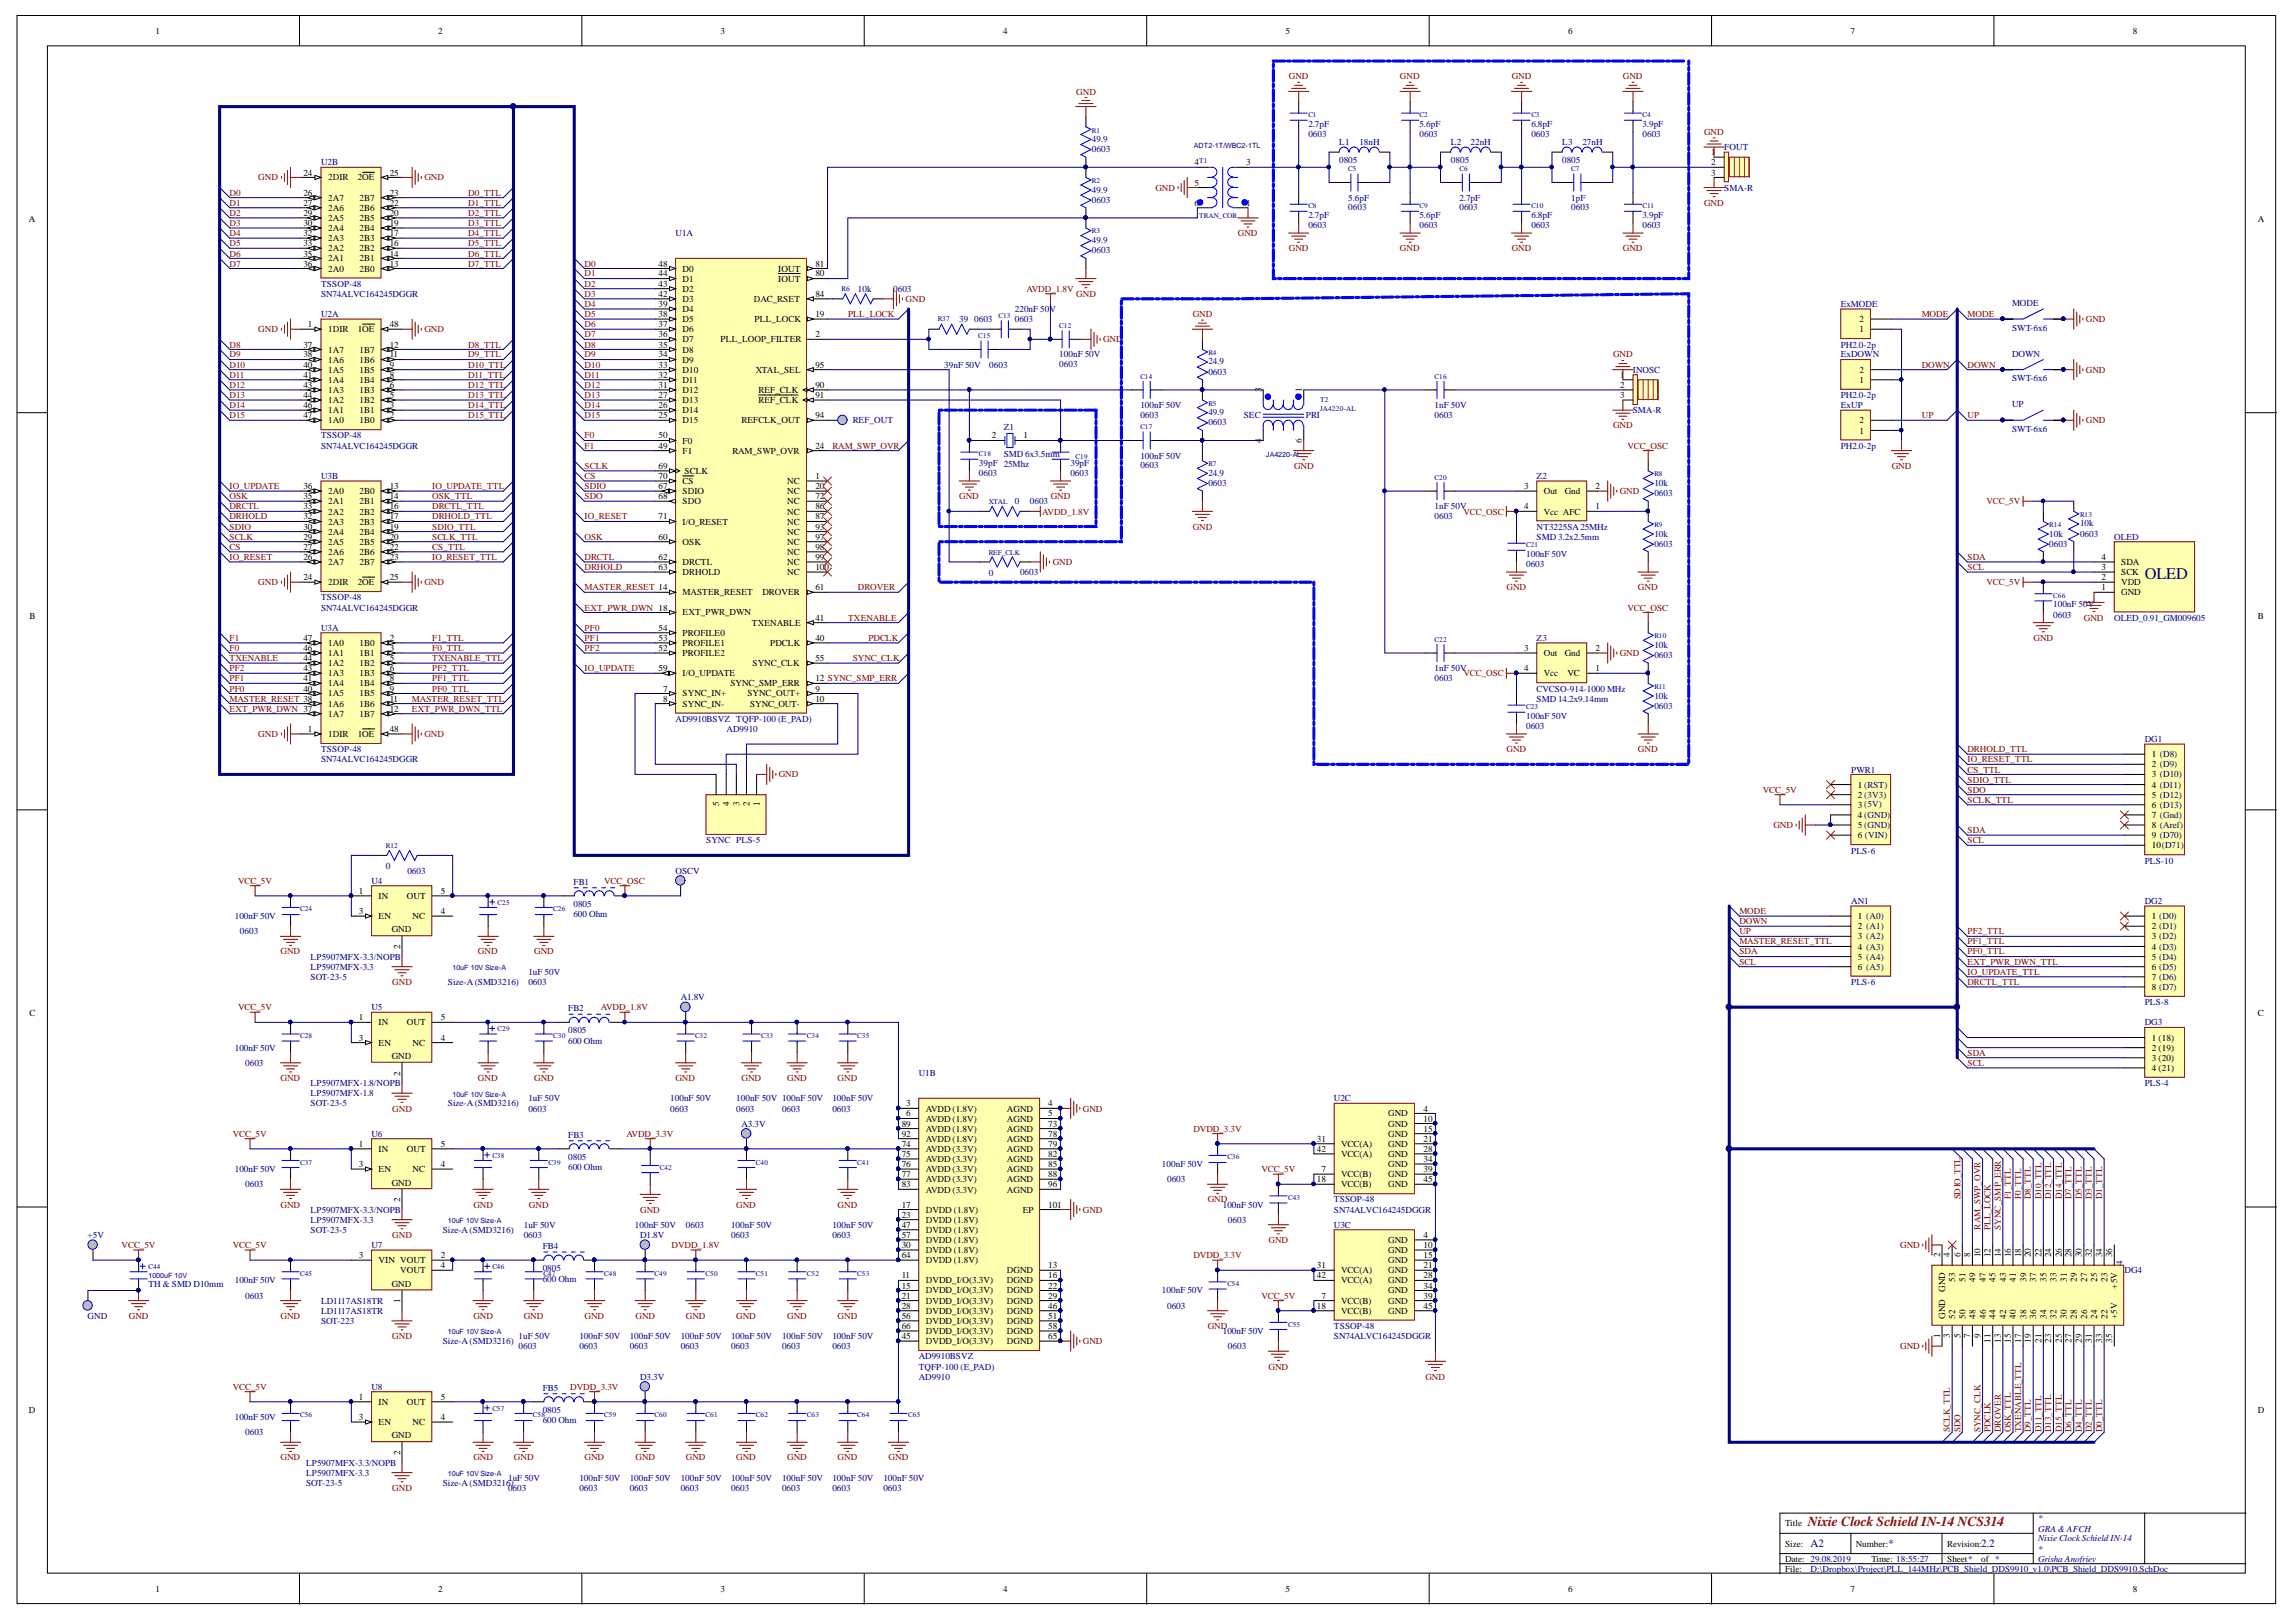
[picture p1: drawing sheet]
<svg xmlns="http://www.w3.org/2000/svg" width="297mm" height="210mm" viewBox="0 0 297 210" stroke-linecap="round" stroke-linejoin="round" font-family="sans-serif">
<defs><g id="words">
<text font-size="2.1" fill="#000080" x="277.5" y="74.9">OLED</text>
<text font-size="1.8" fill="#800000" x="233.9" y="197.5">Nixie Clock Schield IN-14 NCS314</text>
<g font-size="1.4" fill="#000080">
<text x="234.2" y="200.2">A2</text>
<text x="244.3" y="200.2">*</text>
<text x="256.3" y="200.2">2.2</text>
</g>
<g font-size="1.2">
<text x="20.1" y="4.4">1</text>
<text x="56.7" y="4.4">2</text>
<text x="93.2" y="4.4">3</text>
<text x="129.8" y="4.4">4</text>
<text x="166.3" y="4.4">5</text>
<text x="202.9" y="4.4">6</text>
<text x="239.4" y="4.4">7</text>
<text x="275.9" y="4.4">8</text>
<text x="39.3" y="22.7">24</text>
<text x="42.5" y="23.3">2DIR</text>
<text x="46.3" y="23.3">2OE</text>
<text x="50.4" y="22.7">25</text>
<text x="154.6" y="21.4">4</text>
<text x="161.2" y="21.4">3</text>
<text x="221.4" y="20.1">1</text>
<text x="221.4" y="21.4">2</text>
<text x="221.4" y="22.7">3</text>
<text x="3.7" y="28.7">A</text>
<text x="39.3" y="29.2">30</text>
<text x="39.3" y="28">29</text>
<text x="39.3" y="26.6">27</text>
<text x="39.3" y="25.4">26</text>
<text x="42.5" y="29.9">2A4</text>
<text x="42.5" y="28.6">2A5</text>
<text x="42.5" y="27.3">2A6</text>
<text x="42.5" y="26">2A7</text>
<text x="46.5" y="29.9">2B4</text>
<text x="46.5" y="28.6">2B5</text>
<text x="46.5" y="27.3">2B6</text>
<text x="46.5" y="26">2B7</text>
<text x="50.4" y="29.2">19</text>
<text x="50.4" y="28">20</text>
<text x="50.4" y="26.6">22</text>
<text x="50.4" y="25.4">23</text>
<text x="154.6" y="26.6">6</text>
<text x="154.6" y="24">5</text>
<text x="161.2" y="26.6">1</text>
<text x="292.1" y="28.7">A</text>
<text x="39.3" y="34.5">36</text>
<text x="39.3" y="33.2">35</text>
<text x="39.3" y="31.9">33</text>
<text x="39.3" y="30.6">32</text>
<text x="42.5" y="35.2">2A0</text>
<text x="42.5" y="33.8">2A1</text>
<text x="42.5" y="32.5">2A2</text>
<text x="42.5" y="31.2">2A3</text>
<text x="46.5" y="35.2">2B0</text>
<text x="46.5" y="33.8">2B1</text>
<text x="46.5" y="32.5">2B2</text>
<text x="46.5" y="31.2">2B3</text>
<text x="50.4" y="34.5">13</text>
<text x="50.4" y="33.2">14</text>
<text x="50.4" y="31.9">16</text>
<text x="50.4" y="30.6">17</text>
<text x="85.2" y="35.8">44</text>
<text x="85.2" y="34.5">48</text>
<text x="88.3" y="35.2">D0</text>
<text x="100.7" y="35.2">IOUT</text>
<text x="105.5" y="35.8">80</text>
<text x="105.5" y="34.5">81</text>
<text x="85.2" y="41">38</text>
<text x="85.2" y="39.7">39</text>
<text x="85.2" y="38.4">42</text>
<text x="85.2" y="37.1">43</text>
<text x="88.3" y="41.7">D5</text>
<text x="88.3" y="40.4">D4</text>
<text x="88.3" y="39.1">D3</text>
<text x="88.3" y="37.8">D2</text>
<text x="88.3" y="36.4">D1</text>
<text x="97.5" y="39.1">DAC_RSET</text>
<text x="97.6" y="41.7">PLL_LOCK</text>
<text x="100.7" y="36.4">IOUT</text>
<text x="105.5" y="41">19</text>
<text x="105.5" y="38.4">84</text>
<text x="240.6" y="41.7">2</text>
<text x="39.3" y="47.6">40</text>
<text x="39.3" y="46.2">38</text>
<text x="39.3" y="45">37</text>
<text x="39.8" y="42.4">1</text>
<text x="42.5" y="46.9">1A6</text>
<text x="42.5" y="45.6">1A7</text>
<text x="42.5" y="43">1DIR</text>
<text x="46.3" y="43">1OE</text>
<text x="46.5" y="46.9">1B6</text>
<text x="46.5" y="45.6">1B7</text>
<text x="50.4" y="42.4">48</text>
<text x="50.4" y="47.6">9</text>
<text x="50.4" y="46.2">11</text>
<text x="50.4" y="45">12</text>
<text x="85.2" y="47.6">33</text>
<text x="85.2" y="46.2">34</text>
<text x="85.2" y="45">35</text>
<text x="85.2" y="43.6">36</text>
<text x="85.2" y="42.4">37</text>
<text x="88.3" y="46.9">D9</text>
<text x="88.3" y="45.6">D8</text>
<text x="88.3" y="44.3">D7</text>
<text x="88.3" y="43">D6</text>
<text x="93.2" y="44.3">PLL_LOOP_FILTER</text>
<text x="105.5" y="43.6">2</text>
<text x="105.5" y="47.6">95</text>
<text x="240.6" y="43">1</text>
<text x="39.3" y="52.8">46</text>
<text x="39.3" y="51.5">44</text>
<text x="39.3" y="50.2">43</text>
<text x="39.3" y="48.9">41</text>
<text x="42.5" y="53.5">1A1</text>
<text x="42.5" y="52.2">1A2</text>
<text x="42.5" y="50.9">1A3</text>
<text x="42.5" y="49.5">1A4</text>
<text x="42.5" y="48.3">1A5</text>
<text x="46.5" y="53.5">1B1</text>
<text x="46.5" y="52.2">1B2</text>
<text x="46.5" y="50.9">1B3</text>
<text x="46.5" y="49.5">1B4</text>
<text x="46.5" y="48.3">1B5</text>
<text x="50.4" y="52.8">3</text>
<text x="50.4" y="51.5">5</text>
<text x="50.4" y="50.2">6</text>
<text x="50.4" y="48.9">8</text>
<text x="85.2" y="52.8">26</text>
<text x="85.2" y="51.5">27</text>
<text x="85.2" y="50.2">31</text>
<text x="85.2" y="48.9">32</text>
<text x="88.3" y="53.5">D14</text>
<text x="88.3" y="52.2">D13</text>
<text x="88.3" y="50.9">D12</text>
<text x="88.3" y="49.5">D11</text>
<text x="88.3" y="48.3">D10</text>
<text x="97.8" y="48.3">XTAL_SEL</text>
<text x="98.1" y="50.9">REF_CLK</text>
<text x="98.1" y="52.2">REF_CLK</text>
<text x="105.5" y="50.2">90</text>
<text x="105.5" y="51.5">91</text>
<text x="163.2" y="50.7" transform="rotate(-90 163.2 50.7)">3</text>
<text x="168.4" y="50.7" transform="rotate(-90 168.4 50.7)">1</text>
<text x="209.6" y="48.9">1</text>
<text x="209.6" y="50.2">2</text>
<text x="209.6" y="51.5">3</text>
<text x="240.6" y="49.5">1</text>
<text x="240.6" y="48.3">2</text>
<text x="39.3" y="54.1">47</text>
<text x="42.5" y="54.8">1A0</text>
<text x="46.5" y="54.8">1B0</text>
<text x="50.4" y="54.1">2</text>
<text x="85.2" y="54.1">25</text>
<text x="85.2" y="58.1">49</text>
<text x="85.2" y="56.7">50</text>
<text x="88.3" y="54.8">D15</text>
<text x="88.3" y="58.7">F1</text>
<text x="88.3" y="57.4">F0</text>
<text x="94.7" y="58.7">RAM_SWP_OVR</text>
<text x="95.9" y="54.8">REFCLK_OUT</text>
<text x="105.5" y="58.1">24</text>
<text x="105.5" y="54.1">94</text>
<text x="128.3" y="56.7">2</text>
<text x="132.4" y="56.7">1</text>
<text x="163.2" y="57.3" transform="rotate(-90 163.2 57.3)">4</text>
<text x="168.4" y="57.3" transform="rotate(-90 168.4 57.3)">6</text>
<text x="240.6" y="56.1">1</text>
<text x="240.6" y="54.8">2</text>
<text x="39.3" y="63.3">36</text>
<text x="39.3" y="64.6">35</text>
<text x="39.3" y="65.9">33</text>
<text x="42.5" y="64">2A0</text>
<text x="42.5" y="65.3">2A1</text>
<text x="46.5" y="64">2B0</text>
<text x="46.5" y="65.3">2B1</text>
<text x="50.4" y="63.3">13</text>
<text x="50.4" y="64.6">14</text>
<text x="50.4" y="65.9">16</text>
<text x="85.2" y="63.3">67</text>
<text x="85.2" y="64.6">68</text>
<text x="85.2" y="60.7">69</text>
<text x="85.2" y="62">70</text>
<text x="88.3" y="64">SDIO</text>
<text x="88.3" y="65.3">SDO</text>
<text x="88.3" y="62.6">CS</text>
<text x="88.6" y="61.4">SCLK</text>
<text x="101.9" y="62.6">NC</text>
<text x="101.9" y="64">NC</text>
<text x="101.9" y="65.3">NC</text>
<text x="105.5" y="62">1</text>
<text x="105.5" y="63.3">20</text>
<text x="105.5" y="64.6">72</text>
<text x="105.5" y="65.9">86</text>
<text x="197.2" y="65.9">4</text>
<text x="197.2" y="63.3">3</text>
<text x="199.7" y="64">Out</text>
<text x="202.4" y="64">Gnd</text>
<text x="206.4" y="63.3">2</text>
<text x="206.4" y="65.9">1</text>
<text x="39.3" y="67.2">32</text>
<text x="39.3" y="68.6">30</text>
<text x="39.3" y="69.8">29</text>
<text x="39.3" y="71.2">27</text>
<text x="42.5" y="66.6">2A2</text>
<text x="42.5" y="67.9">2A3</text>
<text x="42.5" y="69.2">2A4</text>
<text x="42.5" y="70.5">2A5</text>
<text x="42.5" y="71.8">2A6</text>
<text x="46.5" y="66.6">2B2</text>
<text x="46.5" y="67.9">2B3</text>
<text x="46.5" y="69.2">2B4</text>
<text x="46.5" y="70.5">2B5</text>
<text x="46.5" y="71.8">2B6</text>
<text x="50.4" y="67.2">17</text>
<text x="50.4" y="68.6">19</text>
<text x="50.4" y="69.8">20</text>
<text x="50.4" y="71.2">22</text>
<text x="85.2" y="69.8">60</text>
<text x="85.2" y="67.2">71</text>
<text x="88.3" y="70.5">OSK</text>
<text x="88.3" y="67.9">I/O_RESET</text>
<text x="101.9" y="66.6">NC</text>
<text x="101.9" y="67.9">NC</text>
<text x="101.9" y="69.2">NC</text>
<text x="101.9" y="70.5">NC</text>
<text x="101.9" y="71.8">NC</text>
<text x="105.5" y="67.2">87</text>
<text x="105.5" y="68.6">93</text>
<text x="105.5" y="69.8">97</text>
<text x="105.5" y="71.2">98</text>
<text x="199.7" y="66.6">Vcc AFC</text>
<text x="39.3" y="72.4">26</text>
<text x="39.3" y="75.1">24</text>
<text x="42.5" y="73.1">2A7</text>
<text x="42.5" y="75.7">2DIR</text>
<text x="46.3" y="75.7">2OE</text>
<text x="46.5" y="73.1">2B7</text>
<text x="50.4" y="75.1">25</text>
<text x="50.4" y="72.4">23</text>
<text x="85.2" y="72.4">62</text>
<text x="85.2" y="73.8">63</text>
<text x="88.3" y="77">MASTER_RESET</text>
<text x="88.3" y="73.1">DRCTL</text>
<text x="88.3" y="74.5">DRHOLD</text>
<text x="98.6" y="77">DROVER</text>
<text x="101.9" y="73.1">NC</text>
<text x="101.9" y="74.5">NC</text>
<text x="105.5" y="76.4">61</text>
<text x="105.5" y="72.4">99</text>
<text x="105.5" y="73.8">100</text>
<text x="271.9" y="76.4">1</text>
<text x="271.9" y="75.1">2</text>
<text x="271.9" y="73.8">3</text>
<text x="271.9" y="72.4">4</text>
<text x="274.4" y="77">GND</text>
<text x="274.4" y="75.7">VDD</text>
<text x="274.4" y="74.5">SCK</text>
<text x="274.4" y="73.1">SDA</text>
<text x="3.8" y="80.1">B</text>
<text x="39.3" y="82.9">47</text>
<text x="42.5" y="83.6">1A0</text>
<text x="46.5" y="83.6">1B0</text>
<text x="50.4" y="82.9">2</text>
<text x="85.2" y="82.9">53</text>
<text x="85.2" y="81.7">54</text>
<text x="88.3" y="79.6">EXT_PWR_DWN</text>
<text x="88.3" y="83.6">PROFILE1</text>
<text x="88.3" y="82.2">PROFILE0</text>
<text x="97.3" y="81">TXENABLE</text>
<text x="99.7" y="83.6">PDCLK</text>
<text x="105.5" y="82.9">40</text>
<text x="105.5" y="80.3">41</text>
<text x="292.1" y="80.1">B</text>
<text x="39.3" y="84.3">46</text>
<text x="39.3" y="85.5">44</text>
<text x="39.3" y="86.9">43</text>
<text x="39.3" y="88.2">41</text>
<text x="39.3" y="89.5">40</text>
<text x="42.5" y="84.9">1A1</text>
<text x="42.5" y="86.2">1A2</text>
<text x="42.5" y="87.5">1A3</text>
<text x="42.5" y="88.8">1A4</text>
<text x="46.5" y="84.9">1B1</text>
<text x="46.5" y="86.2">1B2</text>
<text x="46.5" y="87.5">1B3</text>
<text x="46.5" y="88.8">1B4</text>
<text x="50.4" y="84.3">3</text>
<text x="50.4" y="85.5">5</text>
<text x="50.4" y="86.9">6</text>
<text x="50.4" y="88.2">8</text>
<text x="50.4" y="89.5">9</text>
<text x="85.2" y="84.3">52</text>
<text x="85.2" y="86.9">59</text>
<text x="85.8" y="89.5">7</text>
<text x="88.3" y="84.9">PROFILE2</text>
<text x="88.3" y="87.5">I/O_UPDATE</text>
<text x="94.5" y="88.8">SYNC_SMP_ERR</text>
<text x="97.4" y="86.2">SYNC_CLK</text>
<text x="105.5" y="89.5">9</text>
<text x="105.5" y="88.2">12 SYNC_SMP_ERR</text>
<text x="105.5" y="85.5">55</text>
<text x="197.2" y="86.9">4</text>
<text x="197.2" y="84.3">3</text>
<text x="199.7" y="87.5">Vcc</text>
<text x="199.7" y="84.9">Out</text>
<text x="202.4" y="84.9">Gnd</text>
<text x="202.8" y="87.5">VC</text>
<text x="206.4" y="84.3">2</text>
<text x="206.4" y="86.9">1</text>
<text x="39.8" y="94.8">1</text>
<text x="42.5" y="90.1">1A5</text>
<text x="42.5" y="91.5">1A6</text>
<text x="42.5" y="92.7">1A7</text>
<text x="42.5" y="95.3">1DIR</text>
<text x="46.3" y="95.3">1OE</text>
<text x="46.5" y="90.1">1B5</text>
<text x="46.5" y="91.5">1B6</text>
<text x="46.5" y="92.7">1B7</text>
<text x="50.4" y="94.8">48</text>
<text x="50.4" y="90.8">11</text>
<text x="50.4" y="92.1">12</text>
<text x="85.8" y="90.8">8</text>
<text x="88.3" y="90.1">SYNC_IN+</text>
<text x="88.3" y="91.5">SYNC_IN-</text>
<text x="96.7" y="90.1">SYNC_OUT+</text>
<text x="97" y="91.5">SYNC_OUT-</text>
<text x="105.5" y="90.8">10</text>
<text x="240.3" y="101.9">1 (RST)</text>
<text x="278.4" y="98">1 (D8)</text>
<text x="278.4" y="99.3">2 (D9)</text>
<text x="278.4" y="100.6">3 (D10)</text>
<text x="278.4" y="101.9">4 (D11)</text>
<text x="93.1" y="104.3" transform="rotate(-90 93.1 104.3)">5</text>
<text x="94.3" y="104.3" transform="rotate(-90 94.3 104.3)">4</text>
<text x="95.7" y="104.3" transform="rotate(-90 95.7 104.3)">3</text>
<text x="96.9" y="104.3" transform="rotate(-90 96.9 104.3)">2</text>
<text x="98.3" y="104.3" transform="rotate(-90 98.3 104.3)">1</text>
<text x="240.3" y="103.2">2 (3V3)</text>
<text x="240.3" y="104.6">3 (5V)</text>
<text x="240.3" y="105.8">4 (GND)</text>
<text x="240.3" y="107.2">5 (GND)</text>
<text x="278.4" y="103.2">5 (D12)</text>
<text x="278.4" y="104.6">6 (D13)</text>
<text x="278.4" y="105.8">7 (Gnd)</text>
<text x="278.4" y="107.2">8 (Aref)</text>
<text x="240.3" y="108.4">6 (VIN)</text>
<text x="278.4" y="108.4">9 (D70)</text>
<text x="278.4" y="109.8">10(D71)</text>
<text x="46.4" y="115.7">1</text>
<text x="46.4" y="118.3">3</text>
<text x="49" y="116.3">IN</text>
<text x="49" y="118.9">EN</text>
<text x="52.6" y="116.3">OUT</text>
<text x="53.4" y="118.9">NC</text>
<text x="57" y="118.3">4</text>
<text x="57" y="115.7">5</text>
<text x="240.3" y="118.9">1 (A0)</text>
<text x="278.4" y="118.9">1 (D0)</text>
<text x="50.7" y="120.6">GND</text>
<text x="51.8" y="122.8" transform="rotate(-90 51.8 122.8)">2</text>
<text x="240.3" y="120.3">2 (A1)</text>
<text x="240.3" y="121.6">3 (A2)</text>
<text x="240.3" y="122.9">4 (A3)</text>
<text x="240.3" y="124.2">5 (A4)</text>
<text x="240.3" y="125.5">6 (A5)</text>
<text x="278.4" y="120.3">2 (D1)</text>
<text x="278.4" y="121.6">3 (D2)</text>
<text x="278.4" y="122.9">4 (D3)</text>
<text x="278.4" y="124.2">5 (D4)</text>
<text x="278.4" y="125.5">6 (D5)</text>
<text x="3.8" y="131.5">C</text>
<text x="278.4" y="126.8">7 (D6)</text>
<text x="278.4" y="128.1">8 (D7)</text>
<text x="292.1" y="131.5">C</text>
<text x="46.4" y="132">1</text>
<text x="46.4" y="134.7">3</text>
<text x="49" y="132.7">IN</text>
<text x="49" y="135.3">EN</text>
<text x="50.7" y="137">GND</text>
<text x="52.6" y="132.7">OUT</text>
<text x="53.4" y="135.3">NC</text>
<text x="57" y="134.7">4</text>
<text x="57" y="132">5</text>
<text x="278.4" y="134.7">1 (18)</text>
<text x="278.4" y="136">2 (19)</text>
<text x="278.4" y="137.3">3 (20)</text>
<text x="51.8" y="139.2" transform="rotate(-90 51.8 139.2)">2</text>
<text x="117.2" y="143.2">3</text>
<text x="119.8" y="143.9">AVDD (1.8V)</text>
<text x="130.3" y="143.9">AGND</text>
<text x="135.6" y="143.2">4</text>
<text x="184.2" y="143.9">4</text>
<text x="278.4" y="138.6">4 (21)</text>
<text x="46.4" y="148.4">1</text>
<text x="49" y="149.1">IN</text>
<text x="52.6" y="149.1">OUT</text>
<text x="57" y="148.4">5</text>
<text x="116.7" y="148.4">74</text>
<text x="116.7" y="149.7">75</text>
<text x="116.7" y="145.8">89</text>
<text x="116.7" y="147.1">92</text>
<text x="117.2" y="144.5">6</text>
<text x="119.8" y="145.1">AVDD (1.8V)</text>
<text x="119.8" y="149.1">AVDD (3.3V)</text>
<text x="119.8" y="146.5">AVDD (1.8V)</text>
<text x="119.8" y="147.8">AVDD (1.8V)</text>
<text x="130.3" y="145.1">AGND</text>
<text x="130.3" y="146.5">AGND</text>
<text x="130.3" y="147.8">AGND</text>
<text x="130.3" y="149.1">AGND</text>
<text x="135.6" y="144.5">5</text>
<text x="135.6" y="145.8">73</text>
<text x="135.6" y="147.1">78</text>
<text x="135.6" y="148.4">79</text>
<text x="135.6" y="149.7">82</text>
<text x="170.4" y="149.1">42</text>
<text x="170.4" y="147.8">31</text>
<text x="173.5" y="149.7">VCC(A)</text>
<text x="173.5" y="148.4">VCC(A)</text>
<text x="179.6" y="144.5">GND</text>
<text x="179.6" y="145.8">GND</text>
<text x="179.6" y="147.1">GND</text>
<text x="179.6" y="148.4">GND</text>
<text x="179.6" y="149.7">GND</text>
<text x="184.2" y="145.1">10</text>
<text x="184.2" y="146.5">15</text>
<text x="184.2" y="147.8">21</text>
<text x="184.2" y="149.1">28</text>
<text x="46.4" y="151.1">3</text>
<text x="49" y="151.7">EN</text>
<text x="50.7" y="153.4">GND</text>
<text x="51.8" y="155.5" transform="rotate(-90 51.8 155.5)">2</text>
<text x="53.4" y="151.7">NC</text>
<text x="57" y="151.1">4</text>
<text x="116.7" y="151.1">76</text>
<text x="116.7" y="152.3">77</text>
<text x="116.7" y="153.7">83</text>
<text x="119.8" y="150.4">AVDD (3.3V)</text>
<text x="119.8" y="151.7">AVDD (3.3V)</text>
<text x="119.8" y="153">AVDD (3.3V)</text>
<text x="119.8" y="154.3">AVDD (3.3V)</text>
<text x="130.3" y="150.4">AGND</text>
<text x="130.3" y="151.7">AGND</text>
<text x="130.3" y="153">AGND</text>
<text x="130.3" y="154.3">AGND</text>
<text x="135.6" y="151.1">85</text>
<text x="135.6" y="152.3">88</text>
<text x="135.6" y="153.7">96</text>
<text x="170.4" y="153">18</text>
<text x="171" y="151.7">7</text>
<text x="173.5" y="152.3">VCC(B)</text>
<text x="173.5" y="153.7">VCC(B)</text>
<text x="179.6" y="153.7">GND</text>
<text x="179.6" y="152.3">GND</text>
<text x="179.6" y="151.1">GND</text>
<text x="184.2" y="153">45</text>
<text x="184.2" y="151.7">39</text>
<text x="184.2" y="150.4">34</text>
<text x="116.7" y="156.3">17</text>
<text x="116.7" y="157.6">23</text>
<text x="116.7" y="161.5">30</text>
<text x="116.7" y="158.9">47</text>
<text x="116.7" y="160.2">57</text>
<text x="119.8" y="157">DVDD (1.8V)</text>
<text x="119.8" y="158.2">DVDD (1.8V)</text>
<text x="119.8" y="159.6">DVDD (1.8V)</text>
<text x="119.8" y="160.9">DVDD (1.8V)</text>
<text x="132.3" y="157">EP</text>
<text x="135.6" y="156.3">101</text>
<text x="179.6" y="160.9">GND</text>
<text x="184.2" y="160.2">4</text>
<text x="184.2" y="161.5">10</text>
<text x="46.4" y="162.8">3</text>
<text x="49" y="163.5">VIN VOUT</text>
<text x="50.7" y="166.5">GND</text>
<text x="51.8" y="164.7">VOUT</text>
<text x="57" y="162.8">2</text>
<text x="57" y="164.2">4</text>
<text x="116.7" y="165.4">11</text>
<text x="116.7" y="166.8">15</text>
<text x="116.7" y="162.8">64</text>
<text x="119.8" y="166.1">DVDD_I/O(3.3V)</text>
<text x="119.8" y="167.4">DVDD_I/O(3.3V)</text>
<text x="119.8" y="162.1">DVDD (1.8V)</text>
<text x="119.8" y="163.5">DVDD (1.8V)</text>
<text x="130.3" y="164.7">DGND</text>
<text x="130.3" y="166.1">DGND</text>
<text x="130.3" y="167.4">DGND</text>
<text x="135.6" y="164.2">13</text>
<text x="135.6" y="165.4">16</text>
<text x="135.6" y="166.8">22</text>
<text x="170.4" y="165.4">42</text>
<text x="170.4" y="164.2">31</text>
<text x="173.5" y="166.1">VCC(A)</text>
<text x="173.5" y="164.7">VCC(A)</text>
<text x="179.6" y="162.1">GND</text>
<text x="179.6" y="163.5">GND</text>
<text x="179.6" y="164.7">GND</text>
<text x="179.6" y="167.4">GND</text>
<text x="179.6" y="166.1">GND</text>
<text x="184.2" y="162.8">15</text>
<text x="184.2" y="164.2">21</text>
<text x="184.2" y="166.8">34</text>
<text x="184.2" y="165.4">28</text>
<text x="251" y="162.7" transform="rotate(-90 251 162.7)">2</text>
<text x="251.7" y="167.2" transform="rotate(-90 251.7 167.2)">GND</text>
<text x="252.3" y="162.7" transform="rotate(-90 252.3 162.7)">4</text>
<text x="252.9" y="165.8" transform="rotate(-90 252.9 165.8)">53</text>
<text x="253.6" y="162.7" transform="rotate(-90 253.6 162.7)">6</text>
<text x="254.3" y="165.8" transform="rotate(-90 254.3 165.8)">51</text>
<text x="254.9" y="162.7" transform="rotate(-90 254.9 162.7)">8</text>
<text x="255.6" y="165.8" transform="rotate(-90 255.6 165.8)">49</text>
<text x="256.2" y="162.7" transform="rotate(-90 256.2 162.7)">10</text>
<text x="256.9" y="165.8" transform="rotate(-90 256.9 165.8)">47</text>
<text x="257.5" y="162.7" transform="rotate(-90 257.5 162.7)">12</text>
<text x="258.2" y="165.8" transform="rotate(-90 258.2 165.8)">45</text>
<text x="258.9" y="162.7" transform="rotate(-90 258.9 162.7)">14</text>
<text x="259.5" y="165.8" transform="rotate(-90 259.5 165.8)">43</text>
<text x="260.1" y="162.7" transform="rotate(-90 260.1 162.7)">16</text>
<text x="260.8" y="165.8" transform="rotate(-90 260.8 165.8)">41</text>
<text x="261.5" y="162.7" transform="rotate(-90 261.5 162.7)">18</text>
<text x="262.2" y="165.8" transform="rotate(-90 262.2 165.8)">39</text>
<text x="262.8" y="162.7" transform="rotate(-90 262.8 162.7)">20</text>
<text x="263.4" y="165.8" transform="rotate(-90 263.4 165.8)">37</text>
<text x="264.1" y="162.7" transform="rotate(-90 264.1 162.7)">22</text>
<text x="264.8" y="165.8" transform="rotate(-90 264.8 165.8)">35</text>
<text x="265.4" y="162.7" transform="rotate(-90 265.4 162.7)">24</text>
<text x="266.1" y="165.8" transform="rotate(-90 266.1 165.8)">33</text>
<text x="266.7" y="162.7" transform="rotate(-90 266.7 162.7)">26</text>
<text x="267.4" y="165.8" transform="rotate(-90 267.4 165.8)">31</text>
<text x="268" y="162.7" transform="rotate(-90 268 162.7)">28</text>
<text x="268.7" y="165.8" transform="rotate(-90 268.7 165.8)">29</text>
<text x="269.4" y="162.7" transform="rotate(-90 269.4 162.7)">30</text>
<text x="270" y="165.8" transform="rotate(-90 270 165.8)">27</text>
<text x="270.6" y="162.7" transform="rotate(-90 270.6 162.7)">32</text>
<text x="271.3" y="165.8" transform="rotate(-90 271.3 165.8)">25</text>
<text x="272" y="162.7" transform="rotate(-90 272 162.7)">34</text>
<text x="272.6" y="165.8" transform="rotate(-90 272.6 165.8)">23</text>
<text x="273.2" y="162.7" transform="rotate(-90 273.2 162.7)">36</text>
<text x="273.9" y="166.8" transform="rotate(-90 273.9 166.8)">+5V</text>
<text x="51.8" y="168.6" transform="rotate(-90 51.8 168.6)">1</text>
<text x="116.7" y="168">21</text>
<text x="116.7" y="169.4">28</text>
<text x="116.7" y="173.3">45</text>
<text x="116.7" y="170.7">56</text>
<text x="116.7" y="172">66</text>
<text x="119.8" y="168.7">DVDD_I/O(3.3V)</text>
<text x="119.8" y="170">DVDD_I/O(3.3V)</text>
<text x="119.8" y="174">DVDD_I/O(3.3V)</text>
<text x="119.8" y="171.3">DVDD_I/O(3.3V)</text>
<text x="119.8" y="172.6">DVDD_I/O(3.3V)</text>
<text x="130.3" y="168.7">DGND</text>
<text x="130.3" y="170">DGND</text>
<text x="130.3" y="171.3">DGND</text>
<text x="130.3" y="172.6">DGND</text>
<text x="130.3" y="174">DGND</text>
<text x="135.6" y="168">29</text>
<text x="135.6" y="169.4">46</text>
<text x="135.6" y="170.7">51</text>
<text x="135.6" y="172">58</text>
<text x="135.6" y="173.3">65</text>
<text x="170.4" y="169.4">18</text>
<text x="171" y="168">7</text>
<text x="173.5" y="168.7">VCC(B)</text>
<text x="173.5" y="170">VCC(B)</text>
<text x="179.6" y="170">GND</text>
<text x="179.6" y="168.7">GND</text>
<text x="184.2" y="169.4">45</text>
<text x="184.2" y="168">39</text>
<text x="251" y="173.2" transform="rotate(-90 251 173.2)">1</text>
<text x="251.7" y="170.7" transform="rotate(-90 251.7 170.7)">GND</text>
<text x="252.3" y="173.2" transform="rotate(-90 252.3 173.2)">3</text>
<text x="252.9" y="170.7" transform="rotate(-90 252.9 170.7)">52</text>
<text x="253.6" y="173.2" transform="rotate(-90 253.6 173.2)">5</text>
<text x="254.3" y="170.7" transform="rotate(-90 254.3 170.7)">50</text>
<text x="254.9" y="173.2" transform="rotate(-90 254.9 173.2)">7</text>
<text x="255.6" y="170.7" transform="rotate(-90 255.6 170.7)">48</text>
<text x="256.2" y="173.2" transform="rotate(-90 256.2 173.2)">9</text>
<text x="256.9" y="170.7" transform="rotate(-90 256.9 170.7)">46</text>
<text x="257.5" y="173.8" transform="rotate(-90 257.5 173.8)">11</text>
<text x="258.2" y="170.7" transform="rotate(-90 258.2 170.7)">44</text>
<text x="258.9" y="173.8" transform="rotate(-90 258.9 173.8)">13</text>
<text x="259.5" y="170.7" transform="rotate(-90 259.5 170.7)">42</text>
<text x="260.1" y="173.8" transform="rotate(-90 260.1 173.8)">15</text>
<text x="260.8" y="170.7" transform="rotate(-90 260.8 170.7)">40</text>
<text x="261.5" y="173.8" transform="rotate(-90 261.5 173.8)">17</text>
<text x="262.2" y="170.7" transform="rotate(-90 262.2 170.7)">38</text>
<text x="262.8" y="173.8" transform="rotate(-90 262.8 173.8)">19</text>
<text x="263.4" y="170.7" transform="rotate(-90 263.4 170.7)">36</text>
<text x="264.1" y="173.8" transform="rotate(-90 264.1 173.8)">21</text>
<text x="264.8" y="170.7" transform="rotate(-90 264.8 170.7)">34</text>
<text x="265.4" y="173.8" transform="rotate(-90 265.4 173.8)">23</text>
<text x="266.1" y="170.7" transform="rotate(-90 266.1 170.7)">32</text>
<text x="266.7" y="173.8" transform="rotate(-90 266.7 173.8)">25</text>
<text x="267.4" y="170.7" transform="rotate(-90 267.4 170.7)">30</text>
<text x="268" y="173.8" transform="rotate(-90 268 173.8)">27</text>
<text x="268.7" y="170.7" transform="rotate(-90 268.7 170.7)">28</text>
<text x="269.4" y="173.8" transform="rotate(-90 269.4 173.8)">29</text>
<text x="270" y="170.7" transform="rotate(-90 270 170.7)">26</text>
<text x="270.6" y="173.8" transform="rotate(-90 270.6 173.8)">31</text>
<text x="271.3" y="170.7" transform="rotate(-90 271.3 170.7)">24</text>
<text x="272" y="173.8" transform="rotate(-90 272 173.8)">33</text>
<text x="272.6" y="170.7" transform="rotate(-90 272.6 170.7)">22</text>
<text x="273.2" y="173.8" transform="rotate(-90 273.2 173.8)">35</text>
<text x="273.9" y="170.7" transform="rotate(-90 273.9 170.7)">+5V</text>
<text x="3.7" y="182.9">D</text>
<text x="46.4" y="181.1">1</text>
<text x="46.4" y="183.8">3</text>
<text x="49" y="181.8">IN</text>
<text x="49" y="184.4">EN</text>
<text x="52.6" y="181.8">OUT</text>
<text x="53.4" y="184.4">NC</text>
<text x="57" y="183.8">4</text>
<text x="57" y="181.1">5</text>
<text x="292.1" y="182.9">D</text>
<text x="50.7" y="186.1">GND</text>
<text x="51.8" y="188.3" transform="rotate(-90 51.8 188.3)">2</text>
<text x="230.9" y="197.5">Title</text>
<text x="230.9" y="200.2">Size:</text>
<text x="230.9" y="202.1">Date: 29.08.2019</text>
<text x="230.9" y="203.4">File:</text>
<text x="240.1" y="200.2">Number:</text>
<text x="242.1" y="202.1">Time: 18:55:27</text>
<text x="251.9" y="200.2">Revision:</text>
<text x="251.9" y="202.1">Sheet*</text>
<text x="256.3" y="202.1">of *</text>
<text x="20.1" y="206">1</text>
<text x="56.7" y="206">2</text>
<text x="93.2" y="206">3</text>
<text x="129.8" y="206">4</text>
<text x="166.3" y="206">5</text>
<text x="202.9" y="206">6</text>
<text x="239.4" y="206">7</text>
<text x="275.9" y="206">8</text>
</g>
<g font-size="1.2" fill="#800000">
<text x="166.7" y="10.2">GND</text>
<text x="181.1" y="10.2">GND</text>
<text x="195.6" y="10.2">GND</text>
<text x="210" y="10.2">GND</text>
<text x="139.2" y="12.3">GND</text>
<text x="220.5" y="17.5">GND</text>
<text x="33.4" y="23.3">GND</text>
<text x="54.9" y="23.3">GND</text>
<text x="29.7" y="25.4">D0</text>
<text x="29.7" y="26.6">D1</text>
<text x="29.7" y="28">D2</text>
<text x="29.7" y="29.2">D3</text>
<text x="60.6" y="25.4">D0_TTL</text>
<text x="60.6" y="26.6">D1_TTL</text>
<text x="60.6" y="28">D2_TTL</text>
<text x="60.6" y="29.2">D3_TTL</text>
<text x="149.5" y="24.7">GND</text>
<text x="220.5" y="26.6">GND</text>
<text x="29.7" y="30.6">D4</text>
<text x="29.7" y="31.9">D5</text>
<text x="29.7" y="33.2">D6</text>
<text x="29.7" y="34.5">D7</text>
<text x="60.6" y="30.6">D4_TTL</text>
<text x="60.6" y="31.9">D5_TTL</text>
<text x="60.6" y="33.2">D6_TTL</text>
<text x="60.6" y="34.5">D7_TTL</text>
<text x="75.6" y="34.5">D0</text>
<text x="75.6" y="35.8">D1</text>
<text x="160.1" y="30.6">GND</text>
<text x="166.7" y="32.5">GND</text>
<text x="181.1" y="32.5">GND</text>
<text x="195.6" y="32.5">GND</text>
<text x="210" y="32.5">GND</text>
<text x="75.6" y="37.1">D2</text>
<text x="75.6" y="38.4">D3</text>
<text x="75.6" y="39.7">D4</text>
<text x="75.6" y="41">D5</text>
<text x="109.7" y="41">PLL_LOCK</text>
<text x="117.2" y="39.1">GND</text>
<text x="132.8" y="37.8">AVDD_1.8V</text>
<text x="139.2" y="38.4">GND</text>
<text x="154.3" y="41">GND</text>
<text x="248.6" y="41">MODE</text>
<text x="254.5" y="41">MODE</text>
<text x="269.9" y="41.7">GND</text>
<text x="29.7" y="46.2">D9</text>
<text x="29.7" y="47.6">D10</text>
<text x="29.7" y="45">D8</text>
<text x="33.4" y="43">GND</text>
<text x="54.9" y="43">GND</text>
<text x="60.6" y="45">D8_TTL</text>
<text x="60.6" y="46.2">D9_TTL</text>
<text x="60.6" y="47.6">D10_TTL</text>
<text x="75.6" y="42.4">D6</text>
<text x="75.6" y="43.6">D7</text>
<text x="75.6" y="45">D8</text>
<text x="75.6" y="46.2">D9</text>
<text x="75.6" y="47.6">D10</text>
<text x="142.7" y="44.3">GND</text>
<text x="208.7" y="46.2">GND</text>
<text x="248.6" y="47.6">DOWN</text>
<text x="254.5" y="47.6">DOWN</text>
<text x="29.7" y="48.9">D11</text>
<text x="29.7" y="50.2">D12</text>
<text x="29.7" y="51.5">D13</text>
<text x="29.7" y="52.8">D14</text>
<text x="60.6" y="48.9">D11_TTL</text>
<text x="60.6" y="50.2">D12_TTL</text>
<text x="60.6" y="51.5">D13_TTL</text>
<text x="60.6" y="52.8">D14_TTL</text>
<text x="75.6" y="48.9">D11</text>
<text x="75.6" y="50.2">D12</text>
<text x="75.6" y="51.5">D13</text>
<text x="75.6" y="52.8">D14</text>
<text x="269.9" y="48.3">GND</text>
<text x="29.7" y="54.1">D15</text>
<text x="60.6" y="54.1">D15_TTL</text>
<text x="75.6" y="54.1">D15</text>
<text x="75.6" y="56.7">F0</text>
<text x="75.6" y="58.1">F1</text>
<text x="107.7" y="58.1">RAM_SWP_OVR</text>
<text x="208.7" y="55.5">GND</text>
<text x="210.6" y="58.1">VCC_OSC</text>
<text x="248.6" y="54.1">UP</text>
<text x="254.5" y="54.1">UP</text>
<text x="269.9" y="54.8">GND</text>
<text x="29.7" y="64.6">OSK</text>
<text x="29.7" y="65.9">DRCTL</text>
<text x="29.7" y="63.3">IO_UPDATE</text>
<text x="55.9" y="64.6">OSK_TTL</text>
<text x="55.9" y="65.9">DRCTL_TTL</text>
<text x="55.9" y="63.3">IO_UPDATE_TTL</text>
<text x="75.6" y="60.7">SCLK</text>
<text x="75.6" y="62">CS</text>
<text x="75.6" y="63.3">SDIO</text>
<text x="75.6" y="64.6">SDO</text>
<text x="124.1" y="64.6">GND</text>
<text x="135.9" y="64.6">GND</text>
<text x="167.4" y="60.7">GND</text>
<text x="209.5" y="64">GND</text>
<text x="244.7" y="60.7">GND</text>
<text x="257" y="65.3">VCC_5V</text>
<text x="29.7" y="69.8">SCLK</text>
<text x="29.7" y="71.2">CS</text>
<text x="29.7" y="68.6">SDIO</text>
<text x="29.7" y="67.2">DRHOLD</text>
<text x="55.9" y="69.8">SCLK_TTL</text>
<text x="55.9" y="71.2">CS_TTL</text>
<text x="55.9" y="68.6">SDIO_TTL</text>
<text x="55.9" y="67.2">DRHOLD_TTL</text>
<text x="75.6" y="67.2">IO_RESET</text>
<text x="75.6" y="69.8">OSK</text>
<text x="134.8" y="66.6">AVDD_1.8V</text>
<text x="154.3" y="68.6">GND</text>
<text x="189.3" y="66.6">VCC_OSC</text>
<text x="29.7" y="72.4">IO_RESET</text>
<text x="33.4" y="75.7">GND</text>
<text x="54.9" y="75.7">GND</text>
<text x="55.9" y="72.4">IO_RESET_TTL</text>
<text x="75.6" y="76.4">MASTER_RESET 14</text>
<text x="75.6" y="72.4">DRCTL</text>
<text x="75.6" y="73.8">DRHOLD</text>
<text x="111" y="76.4">DROVER</text>
<text x="136.2" y="73.1">GND</text>
<text x="194.9" y="76.4">GND</text>
<text x="211.9" y="76.4">GND</text>
<text x="254.5" y="72.4">SDA</text>
<text x="254.5" y="73.8">SCL</text>
<text x="257" y="75.7">VCC_5V</text>
<text x="29.7" y="82.9">F1</text>
<text x="55.9" y="82.9">F1_TTL</text>
<text x="75.6" y="79">EXT_PWR_DWN 18</text>
<text x="75.6" y="81.7">PF0</text>
<text x="75.6" y="82.9">PF1</text>
<text x="109.7" y="80.3">TXENABLE</text>
<text x="112.3" y="82.9">PDCLK</text>
<text x="210.6" y="79">VCC_OSC</text>
<text x="263.1" y="82.9">GND</text>
<text x="269.6" y="80.3">GND</text>
<text x="29.7" y="84.3">F0</text>
<text x="29.7" y="89.5">PF0</text>
<text x="29.7" y="88.2">PF1</text>
<text x="29.7" y="86.9">PF2</text>
<text x="29.7" y="85.5">TXENABLE</text>
<text x="55.9" y="84.3">F0_TTL</text>
<text x="55.9" y="89.5">PF0_TTL</text>
<text x="55.9" y="88.2">PF1_TTL</text>
<text x="55.9" y="86.9">PF2_TTL</text>
<text x="55.9" y="85.5">TXENABLE_TTL</text>
<text x="75.6" y="86.9">IO_UPDATE</text>
<text x="75.6" y="84.3">PF2</text>
<text x="110.3" y="85.5">SYNC_CLK</text>
<text x="189.3" y="87.5">VCC_OSC</text>
<text x="209.5" y="84.9">GND</text>
<text x="29.7" y="92.1">EXT_PWR_DWN 37</text>
<text x="29.7" y="90.8">MASTER_RESET 38</text>
<text x="33.4" y="95.3">GND</text>
<text x="53.3" y="90.8">MASTER_RESET_TTL</text>
<text x="53.3" y="92.1">EXT_PWR_DWN_TTL</text>
<text x="54.9" y="95.3">GND</text>
<text x="100.8" y="100.6">GND</text>
<text x="194.9" y="97.4">GND</text>
<text x="211.9" y="97.4">GND</text>
<text x="254.5" y="100">CS_TTL</text>
<text x="254.5" y="101.3">SDIO_TTL</text>
<text x="254.5" y="98.6">IO_RESET_TTL</text>
<text x="254.5" y="97.4">DRHOLD_TTL</text>
<text x="228.1" y="102.6">VCC_5V</text>
<text x="229.4" y="107.2">GND</text>
<text x="254.5" y="103.9">SCLK_TTL</text>
<text x="254.5" y="107.9">SDA</text>
<text x="254.5" y="102.6">SDO</text>
<text x="254.5" y="109.1">SCL</text>
<text x="30.8" y="114.4">VCC_5V</text>
<text x="78.2" y="114.4">VCC_OSC</text>
<text x="225" y="118.3">MODE</text>
<text x="225" y="119.6">DOWN</text>
<text x="36.3" y="123.5">GND</text>
<text x="61.8" y="123.5">GND</text>
<text x="69.1" y="123.5">GND</text>
<text x="225" y="120.9">UP</text>
<text x="225" y="123.5">SDA</text>
<text x="225" y="124.8">SCL</text>
<text x="225" y="122.2">MASTER_RESET_TTL</text>
<text x="254.5" y="123.5">PF0_TTL</text>
<text x="254.5" y="122.2">PF1_TTL</text>
<text x="254.5" y="120.9">PF2_TTL</text>
<text x="254.5" y="124.8">EXT_PWR_DWN_TTL</text>
<text x="30.8" y="130.8">VCC_5V</text>
<text x="50.8" y="127.5">GND</text>
<text x="77.7" y="130.8">AVDD_1.8V</text>
<text x="254.5" y="127.5">DRCTL_TTL</text>
<text x="254.5" y="126.1">IO_UPDATE_TTL</text>
<text x="254.5" y="136.6">SDA</text>
<text x="254.5" y="137.9">SCL</text>
<text x="36.3" y="139.9">GND</text>
<text x="50.8" y="143.9">GND</text>
<text x="61.8" y="139.9">GND</text>
<text x="69.1" y="139.9">GND</text>
<text x="87.4" y="139.9">GND</text>
<text x="95.9" y="139.9">GND</text>
<text x="101.9" y="139.9">GND</text>
<text x="108.4" y="139.9">GND</text>
<text x="140.1" y="143.9">GND</text>
<text x="30.1" y="147.1">VCC_5V</text>
<text x="81" y="147.1">AVDD_3.3V</text>
<text x="154.4" y="146.5">DVDD_3.3V</text>
<text x="156.2" y="155.6">GND</text>
<text x="163.2" y="151.7">VCC_5V</text>
<text x="253.6" y="155.2" transform="rotate(-90 253.6 155.2)">SDIO_TTL</text>
<text x="260.1" y="155.2" transform="rotate(-90 260.1 155.2)">F1_TTL</text>
<text x="261.5" y="155.2" transform="rotate(-90 261.5 155.2)">F0_TTL</text>
<text x="262.8" y="155.2" transform="rotate(-90 262.8 155.2)">D8_TTL</text>
<text x="264.1" y="155.2" transform="rotate(-90 264.1 155.2)">D10_TTL</text>
<text x="265.4" y="155.2" transform="rotate(-90 265.4 155.2)">D12_TTL</text>
<text x="266.7" y="155.2" transform="rotate(-90 266.7 155.2)">D14_TTL</text>
<text x="268" y="155.2" transform="rotate(-90 268 155.2)">D7_TTL</text>
<text x="269.4" y="155.2" transform="rotate(-90 269.4 155.2)">D5_TTL</text>
<text x="270.6" y="155.2" transform="rotate(-90 270.6 155.2)">D3_TTL</text>
<text x="272" y="155.2" transform="rotate(-90 272 155.2)">D1_TTL</text>
<text x="15.7" y="161.5">VCC_5V</text>
<text x="30.1" y="161.5">VCC_5V</text>
<text x="36.3" y="156.3">GND</text>
<text x="50.8" y="160.2">GND</text>
<text x="61.2" y="156.3">GND</text>
<text x="68.4" y="156.3">GND</text>
<text x="82.8" y="157">GND</text>
<text x="86.9" y="161.5">DVDD_1.8V</text>
<text x="95.3" y="156.3">GND</text>
<text x="108.4" y="156.3">GND</text>
<text x="140.1" y="157">GND</text>
<text x="164.1" y="160.9">GND</text>
<text x="245.8" y="161.5">GND</text>
<text x="256.2" y="159.2" transform="rotate(-90 256.2 159.2)">RAM_SWP_OVR</text>
<text x="257.5" y="159.2" transform="rotate(-90 257.5 159.2)">PLL_LOCK</text>
<text x="258.9" y="159.2" transform="rotate(-90 258.9 159.2)">SYNC_SMP_ERR</text>
<text x="154.4" y="162.8">DVDD_3.3V</text>
<text x="16.7" y="170.7">GND</text>
<text x="36.3" y="170.7">GND</text>
<text x="50.8" y="173.3">GND</text>
<text x="61.2" y="170.7">GND</text>
<text x="67.8" y="170.7">GND</text>
<text x="75.6" y="170.7">GND</text>
<text x="82.2" y="170.7">GND</text>
<text x="88.7" y="170.7">GND</text>
<text x="95.3" y="170.7">GND</text>
<text x="101.9" y="170.7">GND</text>
<text x="108.4" y="170.7">GND</text>
<text x="140.1" y="174">GND</text>
<text x="156.2" y="172">GND</text>
<text x="163.2" y="168">VCC_5V</text>
<text x="30.1" y="179.9">VCC_5V</text>
<text x="73.8" y="179.9">DVDD_3.3V</text>
<text x="164.1" y="177.3">GND</text>
<text x="184.4" y="178.5">GND</text>
<text x="245.8" y="174.6">GND</text>
<text x="252.3" y="185.4" transform="rotate(-90 252.3 185.4)">SCLK_TTL</text>
<text x="253.6" y="185.4" transform="rotate(-90 253.6 185.4)">SDO</text>
<text x="256.2" y="185.4" transform="rotate(-90 256.2 185.4)">SYNC_CLK</text>
<text x="257.5" y="185.4" transform="rotate(-90 257.5 185.4)">PDCLK</text>
<text x="258.9" y="185.4" transform="rotate(-90 258.9 185.4)">DROVER</text>
<text x="260.1" y="185.4" transform="rotate(-90 260.1 185.4)">OSK_TTL</text>
<text x="261.5" y="185.4" transform="rotate(-90 261.5 185.4)">TXENABLE_TTL</text>
<text x="262.8" y="185.4" transform="rotate(-90 262.8 185.4)">D9_TTL</text>
<text x="264.1" y="185.4" transform="rotate(-90 264.1 185.4)">D11_TTL</text>
<text x="265.4" y="185.4" transform="rotate(-90 265.4 185.4)">D13_TTL</text>
<text x="266.7" y="185.4" transform="rotate(-90 266.7 185.4)">D15_TTL</text>
<text x="268" y="185.4" transform="rotate(-90 268 185.4)">D6_TTL</text>
<text x="269.4" y="185.4" transform="rotate(-90 269.4 185.4)">D4_TTL</text>
<text x="270.6" y="185.4" transform="rotate(-90 270.6 185.4)">D2_TTL</text>
<text x="272" y="185.4" transform="rotate(-90 272 185.4)">D0_TTL</text>
<text x="36.3" y="189">GND</text>
<text x="61.2" y="189">GND</text>
<text x="66.5" y="189">GND</text>
<text x="75.6" y="189">GND</text>
<text x="82.2" y="189">GND</text>
<text x="88.7" y="189">GND</text>
<text x="95.3" y="189">GND</text>
<text x="101.9" y="189">GND</text>
<text x="108.4" y="189">GND</text>
<text x="115" y="189">GND</text>
<text x="50.8" y="193">GND</text>
</g>
<g font-size="1.2" fill="#000080">
<text x="169.3" y="16.4">2.7pF</text>
<text x="169.3" y="17.8">0603</text>
<text x="183.7" y="16.4">5.6pF</text>
<text x="183.7" y="17.8">0603</text>
<text x="198.1" y="16.4">6.8pF</text>
<text x="198.1" y="17.8">0603</text>
<text x="212.5" y="16.4">3.9pF</text>
<text x="212.5" y="17.8">0603</text>
<text x="41.5" y="21.4">U2B</text>
<text x="141.3" y="18.3">49.9</text>
<text x="141.3" y="19.7">0603</text>
<text x="173.3" y="21.1">0805</text>
<text x="173.3" y="18.8">L1</text>
<text x="175.9" y="18.8">18nH</text>
<text x="187.7" y="21.1">0805</text>
<text x="187.7" y="18.8">L2</text>
<text x="190.3" y="18.8">22nH</text>
<text x="202.1" y="21.1">0805</text>
<text x="202.1" y="18.8">L3</text>
<text x="204.7" y="18.8">27nH</text>
<text x="223.1" y="19.4">FOUT</text>
<text x="141.3" y="24.9">49.9</text>
<text x="141.3" y="26.2">0603</text>
<text x="169.3" y="28.2">2.7pF</text>
<text x="169.3" y="29.5">0603</text>
<text x="174.4" y="26">5.6pF</text>
<text x="174.4" y="27.2">0603</text>
<text x="183.7" y="28.2">5.6pF</text>
<text x="183.7" y="29.5">0603</text>
<text x="188.8" y="26">2.7pF</text>
<text x="188.8" y="27.2">0603</text>
<text x="198.1" y="28.2">6.8pF</text>
<text x="198.1" y="29.5">0603</text>
<text x="203.3" y="26">1pF</text>
<text x="203.3" y="27.2">0603</text>
<text x="212.5" y="28.2">3.9pF</text>
<text x="212.5" y="29.5">0603</text>
<text x="223.1" y="24.7">SMA-R</text>
<text x="87.4" y="30.6">U1A</text>
<text x="141.3" y="31.4">49.9</text>
<text x="141.3" y="32.8">0603</text>
<text x="41.5" y="41">U2A</text>
<text x="41.5" y="37.1">TSSOP-48</text>
<text x="41.5" y="38.4">SN74ALVC164245DGGR</text>
<text x="111" y="37.8">10k</text>
<text x="115.6" y="37.8">0603</text>
<text x="124.1" y="41.7">39</text>
<text x="126" y="41.7">0603</text>
<text x="131.3" y="40.4">220nF 50V</text>
<text x="131.3" y="41.7">0603</text>
<text x="238.1" y="39.7">ExMODE</text>
<text x="260.3" y="39.6">MODE</text>
<text x="122.2" y="47.6">39nF 50V</text>
<text x="128" y="47.6">0603</text>
<text x="137" y="46.2">100nF 50V</text>
<text x="137" y="47.5">0603</text>
<text x="156.3" y="47.2">24.9</text>
<text x="238.1" y="45">PH2.0-2p</text>
<text x="238.1" y="46.2">ExDOWN</text>
<text x="260.3" y="42.8">SWT-6x6</text>
<text x="260.3" y="46.2">DOWN</text>
<text x="147.5" y="52.7">100nF 50V</text>
<text x="156.3" y="53.8">49.9</text>
<text x="156.3" y="48.5">0603</text>
<text x="185.6" y="52.7">1nF 50V</text>
<text x="211.2" y="53.5">SMA-R</text>
<text x="211.2" y="48.3">INOSC</text>
<text x="238.1" y="52.8">ExUP</text>
<text x="238.1" y="51.5">PH2.0-2p</text>
<text x="260.3" y="49.3">SWT-6x6</text>
<text x="260.3" y="52.7">UP</text>
<text x="41.5" y="56.7">TSSOP-48</text>
<text x="41.5" y="58.1">SN74ALVC164245DGGR</text>
<text x="110.3" y="54.8">REF_OUT</text>
<text x="129.9" y="59.1">SMD 6x3.5mm</text>
<text x="129.9" y="55.7">Z1</text>
<text x="147.5" y="54.1">0603</text>
<text x="147.5" y="59.3">100nF 50V</text>
<text x="156.3" y="55">0603</text>
<text x="160.9" y="54.1">SEC</text>
<text x="168.9" y="54.1">PRI</text>
<text x="185.6" y="54.1">0603</text>
<text x="238.1" y="58.1">PH2.0-2p</text>
<text x="260.3" y="55.9">SWT-6x6</text>
<text x="41.5" y="62">U3B</text>
<text x="126.6" y="60.3">39pF 25Mhz</text>
<text x="126.6" y="61.6">0603</text>
<text x="131.3" y="65.3">0</text>
<text x="133.2" y="65.3">0603</text>
<text x="138.5" y="60.3">39pF</text>
<text x="138.5" y="61.6">0603</text>
<text x="147.5" y="60.6">0603</text>
<text x="156.3" y="61.6">24.9</text>
<text x="156.3" y="62.9">0603</text>
<text x="185.6" y="65.8">1nF 50V</text>
<text x="198.8" y="62">Z2</text>
<text x="214" y="62.9">10k</text>
<text x="214" y="64.2">0603</text>
<text x="185.6" y="67.2">0603</text>
<text x="198.8" y="68.6">NT3225SA25MHz</text>
<text x="198.8" y="69.8">SMD 3.2x2.5mm</text>
<text x="214" y="69.5">10k</text>
<text x="214" y="70.8">0603</text>
<text x="265.1" y="69.5">10k</text>
<text x="265.1" y="70.8">0603</text>
<text x="269.1" y="68.1">10k</text>
<text x="269.1" y="69.5">0603</text>
<text x="273.5" y="69.8">OLED</text>
<text x="41.5" y="77.7">TSSOP-48</text>
<text x="127.9" y="74.6">0</text>
<text x="132" y="74.5">0603</text>
<text x="197.4" y="72.1">100nF 50V</text>
<text x="197.4" y="73.4">0603</text>
<text x="41.5" y="81.7">U3A</text>
<text x="41.5" y="79">SN74ALVC164245DGGR</text>
<text x="198.8" y="82.9">Z3</text>
<text x="214" y="83.9">10k</text>
<text x="265.6" y="78.6">100nF 50V</text>
<text x="265.6" y="80">0603</text>
<text x="273.5" y="80.3">OLED_0.91_GM009605</text>
<text x="185.6" y="86.8">1nF 50V</text>
<text x="185.6" y="88.1">0603</text>
<text x="198.8" y="89.5">CVCSO-914-1000 MHz</text>
<text x="214" y="85.2">0603</text>
<text x="87.4" y="93.4">AD9910BSVZ TQFP-100 (E_PAD)</text>
<text x="94" y="94.8">AD9910</text>
<text x="197.4" y="93.1">100nF 50V</text>
<text x="197.4" y="94.3">0603</text>
<text x="198.8" y="90.8">SMD 14.2x9.14mm</text>
<text x="214" y="90.4">10k</text>
<text x="214" y="91.7">0603</text>
<text x="41.5" y="97.4">TSSOP-48</text>
<text x="41.5" y="98.6">SN74ALVC164245DGGR</text>
<text x="239.5" y="100">PWR1</text>
<text x="277.5" y="96">DG1</text>
<text x="49.9" y="112.5">0</text>
<text x="52.7" y="113.1">0603</text>
<text x="87.4" y="113.1">OSCV</text>
<text x="91.4" y="109.1">SYNC PLS-5</text>
<text x="239.5" y="110.5">PLS-6</text>
<text x="277.5" y="111.7">PLS-10</text>
<text x="30.4" y="118.9">100nF 50V</text>
<text x="48" y="114.4">U4</text>
<text x="74.2" y="117.4">0805</text>
<text x="74.2" y="118.7">600 Ohm</text>
<text x="74.2" y="114.5">FB1</text>
<text x="239.5" y="117">AN1</text>
<text x="277.5" y="117">DG2</text>
<text x="31" y="120.9">0603</text>
<text x="40.2" y="125.5">LP5907MFX-3.3</text>
<text x="40.2" y="124.2">LP5907MFX-3.3/NOPB</text>
<text x="40.2" y="126.8">SOT-23-5</text>
<text x="48" y="130.8">U5</text>
<text x="57.9" y="127.5">Size-A(SMD3216)</text>
<text x="68.4" y="126.1">1uF 50V</text>
<text x="68.4" y="127.5">0603</text>
<text x="73.5" y="130.8">FB2</text>
<text x="88.1" y="129.4">A1.8V</text>
<text x="239.5" y="127.5">PLS-6</text>
<text x="277.5" y="130.1">PLS-8</text>
<text x="30.4" y="136">100nF 50V</text>
<text x="31.7" y="137.9">0603</text>
<text x="73.5" y="133.7">0805</text>
<text x="73.5" y="135.1">600 Ohm</text>
<text x="277.5" y="132.7">DG3</text>
<text x="40.2" y="141.8">LP5907MFX-1.8</text>
<text x="40.2" y="143.2">SOT-23-5</text>
<text x="40.2" y="140.6">LP5907MFX-1.8/NOPB</text>
<text x="57.9" y="143.2">Size-A(SMD3216)</text>
<text x="68.4" y="142.5">1uF 50V</text>
<text x="68.4" y="143.9">0603</text>
<text x="86.7" y="142.5">100nF 50V</text>
<text x="86.7" y="143.9">0603</text>
<text x="95.3" y="142.5">100nF 50V 100nF 50V</text>
<text x="95.3" y="143.9">0603</text>
<text x="101.2" y="143.9">0603</text>
<text x="107.7" y="142.5">100nF 50V</text>
<text x="107.7" y="143.9">0603</text>
<text x="118.9" y="139.2">U1B</text>
<text x="172.6" y="142.5">U2C</text>
<text x="277.5" y="140.6">PLS-4</text>
<text x="48" y="147.1">U6</text>
<text x="73.5" y="147.2">FB3</text>
<text x="95.9" y="145.8">A3.3V</text>
<text x="30.4" y="151.7">100nF 50V</text>
<text x="31.7" y="153.7">0603</text>
<text x="73.5" y="150.1">0805</text>
<text x="73.5" y="151.4">600 Ohm</text>
<text x="150.3" y="151.1">100nF 50V</text>
<text x="151" y="153">0603</text>
<text x="172.6" y="155.6">TSSOP-48</text>
<text x="11.3" y="160.2">+5V</text>
<text x="40.2" y="158.2">LP5907MFX-3.3</text>
<text x="40.2" y="159.6">SOT-23-5</text>
<text x="40.2" y="157">LP5907MFX-3.3/NOPB</text>
<text x="48" y="161.5">U7</text>
<text x="57.3" y="159.6">Size-A(SMD3216)</text>
<text x="67.8" y="158.9">1uF 50V</text>
<text x="67.8" y="160.2">0603</text>
<text x="70.2" y="161.6">FB4</text>
<text x="82.1" y="158.9">100nF 50V</text>
<text x="82.8" y="160.2">D1.8V</text>
<text x="88.7" y="158.9">0603</text>
<text x="94.6" y="158.9">100nF 50V</text>
<text x="94.6" y="160.2">0603</text>
<text x="107.7" y="158.9">100nF 50V</text>
<text x="107.7" y="160.2">0603</text>
<text x="158.2" y="156.3">100nF 50V</text>
<text x="158.9" y="158.2">0603</text>
<text x="172.6" y="158.9">U3C</text>
<text x="172.6" y="157">SN74ALVC164245DGGR</text>
<text x="19.2" y="166.5">TH &amp; SMD D10mm</text>
<text x="30.4" y="166.1">100nF 50V</text>
<text x="70.2" y="164.5">0805</text>
<text x="70.2" y="165.8">600 Ohm</text>
<text x="150.3" y="167.4">100nF 50V</text>
<text x="274.6" y="166.3" transform="rotate(-90 274.6 166.3)">PLD-</text>
<text x="274.6" y="163.7" transform="rotate(-90 274.6 163.7)">4</text>
<text x="274.8" y="164.7">DG4</text>
<text x="11.3" y="170.7">GND</text>
<text x="31.7" y="168">0603</text>
<text x="41.5" y="171.3">SOT-223</text>
<text x="41.5" y="170">LD1117AS18TR</text>
<text x="41.5" y="168.7">LD1117AS18TR</text>
<text x="57.3" y="174">Size-A(SMD3216)</text>
<text x="67.1" y="173.3">1uF 50V</text>
<text x="75" y="173.3">100nF 50V</text>
<text x="81.5" y="173.3">100nF 50V</text>
<text x="88.1" y="173.3">100nF 50V</text>
<text x="94.6" y="173.3">100nF 50V</text>
<text x="101.2" y="173.3">100nF 50V</text>
<text x="107.7" y="173.3">100nF 50V</text>
<text x="151" y="169.4">0603</text>
<text x="158.2" y="172.6">100nF 50V</text>
<text x="172.6" y="172">TSSOP-48</text>
<text x="172.6" y="173.3">SN74ALVC164245DGGR</text>
<text x="48" y="179.9">U8</text>
<text x="67.1" y="174.6">0603</text>
<text x="70.2" y="180">FB5</text>
<text x="75" y="174.6">0603</text>
<text x="81.5" y="174.6">0603</text>
<text x="82.8" y="178.5">D3.3V</text>
<text x="88.1" y="174.6">0603</text>
<text x="94.6" y="174.6">0603</text>
<text x="101.2" y="174.6">0603</text>
<text x="107.7" y="174.6">0603</text>
<text x="118.9" y="177.3">TQFP-100 (E_PAD)</text>
<text x="118.9" y="178.5">AD9910</text>
<text x="118.9" y="175.9">AD9910BSVZ</text>
<text x="158.9" y="174.6">0603</text>
<text x="30.4" y="183.8">100nF 50V</text>
<text x="31.7" y="185.7">0603</text>
<text x="70.2" y="182.8">0805</text>
<text x="70.2" y="184.2">600 Ohm</text>
<text x="39.6" y="190.9">LP5907MFX-3.3</text>
<text x="39.6" y="189.7">LP5907MFX-3.3/NOPB</text>
<text x="65.7" y="191.6">1uF 50V</text>
<text x="75" y="191.6">100nF 50V</text>
<text x="81.5" y="191.6">100nF 50V</text>
<text x="88.1" y="191.6">100nF 50V</text>
<text x="94.6" y="191.6">100nF 50V</text>
<text x="101.2" y="191.6">100nF 50V</text>
<text x="107.7" y="191.6">100nF 50V</text>
<text x="114.3" y="191.6">100nF 50V</text>
<text x="39.6" y="192.3">SOT-23-5</text>
<text x="57.3" y="192.3">Size-A(SMD3216)</text>
<text x="65.7" y="193">0603</text>
<text x="75" y="193">0603</text>
<text x="81.5" y="193">0603</text>
<text x="88.1" y="193">0603</text>
<text x="94.6" y="193">0603</text>
<text x="101.2" y="193">0603</text>
<text x="107.7" y="193">0603</text>
<text x="114.3" y="193">0603</text>
<text x="263.7" y="196.9">*</text>
<text x="234.2" y="203.4">D:\Dropbox\Project\PLL_144MHz\PCB_Shield_DDS9910_v1.0\PCB_Shield_DDS9910.SchDoc</text>
<text x="263.7" y="198.2">GRA&amp; AFCH</text>
<text x="263.7" y="199.5">Nixie Clock Schield IN-14</text>
<text x="263.7" y="200.8">*</text>
<text x="263.7" y="202.1">Grisha Anofriev</text>
</g>
<g font-size=".9" fill="#000080">
<text x="141.3" y="17.2">R1</text>
<text x="169.3" y="15.1">C1</text>
<text x="183.7" y="15.1">C2</text>
<text x="198.1" y="15.1">C3</text>
<text x="212.5" y="15.1">C4</text>
<text x="141.3" y="23.7">R2</text>
<text x="154.5" y="19.2">ADT2-1T/WBC2-1TL</text>
<text x="155.1" y="21">T1</text>
<text x="174.4" y="22.1">C5</text>
<text x="188.8" y="22.1">C6</text>
<text x="203.3" y="22.1">C7</text>
<text x="155.1" y="28.1">TRAN_COR</text>
<text x="169.3" y="27">C8</text>
<text x="183.7" y="27">C9</text>
<text x="198.1" y="27">C10</text>
<text x="212.5" y="27">C11</text>
<text x="141.3" y="30.2">R3</text>
<text x="108.9" y="37.7">R6</text>
<text x="121.3" y="41.6">R37</text>
<text x="129.2" y="41.2">C13</text>
<text x="126.6" y="43.8">C15</text>
<text x="137" y="42.4">C12</text>
<text x="156.3" y="45.9">R4</text>
<text x="147.5" y="49">C14</text>
<text x="156.3" y="52.5">R5</text>
<text x="170.8" y="52.1">T2</text>
<text x="170.8" y="53.2">JA4220-AL</text>
<text x="185.6" y="49">C16</text>
<text x="126.6" y="59">C18</text>
<text x="139.2" y="59.4">C19</text>
<text x="147.5" y="55.5">C17</text>
<text x="163.8" y="59.2">JA4220-AL</text>
<text x="127.9" y="65.2">XTAL</text>
<text x="156.3" y="60.4">R7</text>
<text x="185.6" y="62.1">C20</text>
<text x="214" y="61.6">R8</text>
<text x="127.9" y="71.8">REF_CLK</text>
<text x="197.4" y="70.8">C21</text>
<text x="214" y="68.2">R9</text>
<text x="265.1" y="68.2">R14</text>
<text x="269.1" y="66.9">R13</text>
<text x="265.6" y="77.3">C66</text>
<text x="185.6" y="83.1">C22</text>
<text x="214" y="82.6">R10</text>
<text x="214" y="89.2">R11</text>
<text x="197.4" y="91.8">C23</text>
<text x="49.9" y="109.7">R12</text>
<text x="38.8" y="117.9">C24</text>
<text x="64.4" y="117.1">C25</text>
<text x="71.6" y="117.9">C26</text>
<text x="58.5" y="125.5">10uF 10V Size-A</text>
<text x="38.8" y="134.3">C28</text>
<text x="64.4" y="133.5">C29</text>
<text x="71.6" y="134.3">C30</text>
<text x="89.9" y="134.3">C32</text>
<text x="98.5" y="134.3">C33</text>
<text x="104.4" y="134.3">C34</text>
<text x="110.9" y="134.3">C35</text>
<text x="58.5" y="141.9">10uF 10V Size-A</text>
<text x="63.7" y="149.9">C38</text>
<text x="38.8" y="150.7">C37</text>
<text x="71" y="150.7">C39</text>
<text x="85.4" y="151.4">C42</text>
<text x="97.8" y="150.7">C40</text>
<text x="110.9" y="150.7">C41</text>
<text x="158.8" y="150">C36</text>
<text x="166.7" y="155.3">C43</text>
<text x="57.9" y="158.3">10uF 10V Size-A</text>
<text x="19.2" y="165.3">1000uF 10V</text>
<text x="19.2" y="164.2">C44</text>
<text x="38.8" y="165.1">C45</text>
<text x="63.7" y="164.2">C46</text>
<text x="70.3" y="165.1">C47</text>
<text x="78.2" y="165.1">C48</text>
<text x="84.7" y="165.1">C49</text>
<text x="91.3" y="165.1">C50</text>
<text x="97.8" y="165.1">C51</text>
<text x="104.4" y="165.1">C52</text>
<text x="110.9" y="165.1">C53</text>
<text x="158.8" y="166.4">C54</text>
<text x="57.9" y="172.7">10uF 10V Size-A</text>
<text x="166.7" y="171.7">C55</text>
<text x="38.8" y="183.4">C56</text>
<text x="63.7" y="182.6">C57</text>
<text x="68.9" y="183.4">C58</text>
<text x="78.2" y="183.4">C59</text>
<text x="84.7" y="183.4">C60</text>
<text x="91.3" y="183.4">C61</text>
<text x="97.8" y="183.4">C62</text>
<text x="104.4" y="183.4">C63</text>
<text x="110.9" y="183.4">C64</text>
<text x="117.5" y="183.4">C65</text>
<text x="57.9" y="191">10uF 10V Size-A</text>
</g>
</g></defs>
<g fill="#fff" stroke="#000" stroke-width=".13">
<path d="M2.2 2h292.2v205.5h-292.2z"/>
<path d="M6.1 5.9h284.4v197.7h-284.4z"/>
</g>
<g fill="none" stroke="#000" stroke-width=".13">
<path d="M38.7 2v3.9M75.3 2v3.9M111.8 2v3.9M148.4 2v3.9M184.9 2v3.9M221.4 2v3.9M258 2v3.9M2.2 53.4h3.9M290.6 53.4h3.9M2.2 104.8h3.9M290.6 104.8h3.9M2.2 156.2h3.9"/>
<path d="M290.6 156.2h3.9M230.3 198.4h32.7M239.4 198.4v2.7M251.2 198.4v4M263 195.8v6.6M277.5 195.8h-47.2v7.9M290.6 195.8h-13.1v6.6M38.7 203.7v3.9M75.3 203.7v3.9M111.8 203.7v3.9M148.4 203.7v3.9M184.9 203.7v3.9"/>
<path d="M221.4 203.7v3.9M230.3 202.4h60.3M230.3 201.1h32.7M258 203.7v3.9"/>
</g>
<g fill="none" stroke="#800000" stroke-width=".13">
<path d="M268.3 40v2.6M267 41.3h1.3M267 47.8h1.3M267 54.4h1.3M268.3 46.5v2.6M268.3 53.1v2.6M268.7 40.4v1.8M268.7 46.9v1.9M268.7 53.5v1.8M269.1 40.8v1M269.1 47.3v1.1M269.1 53.9v1"/>
<path d="M269.5 41.2v.2M269.5 47.7v.3M269.5 54.3v.2M232.4 106.6v.3M232.8 106.2v1.1M233.2 105.9v1.8M233.6 105.5v2.6M233.6 106.8h1.3"/>
</g>
<g fill="#000080" stroke="#000080" stroke-width=".13">
<circle cx="266.9" cy="41.3" r=".22"/>
<circle cx="266.9" cy="47.8" r=".22"/>
<circle cx="266.9" cy="54.4" r=".22"/>
</g>
<g fill="none" stroke="#000080" stroke-width=".13">
<path d="M253.2 40l1.3 1.3M253.2 46.5l1.3 1.3M253.2 53.1l1.3 1.3M253.2 97.6l1.3 1.3M253.2 98.9l1.3 1.3M223.7 119.9l1.3 1.3M223.7 118.6l1.3 1.3M223.7 117.2l1.3 1.4M253.2 119.9l1.3 1.3M253.2 102.8l1.3 1.3M253.2 100.2l1.3 1.3M223.7 123.8l1.3 1.3"/>
<path d="M223.7 122.5l1.3 1.3M223.7 121.2l1.3 1.3M253.2 123.8l1.3 1.3M253.2 121.2l1.3 1.3M253.2 125.1l1.3 1.3M253.2 126.4l1.3 1.3M253.2 122.5l1.3 1.3"/>
</g>
<path d="M236.3 101l1.1 1.1M236.3 102.3l1.1 1.1M236.3 107.6l1.1 1M237.4 101l-1.1 1.1M237.4 102.3l-1.1 1.1M237.4 107.6l-1.1 1M274.3 106.2l1.1 1.1M275.4 106.2l-1.1 1.1" fill="none" stroke="#f00" stroke-width=".13"/>
<path d="M238.1 40h3.9v3.8h-3.9z" fill="#ffffb0" stroke="#800000" stroke-width=".13"/>
<path d="M242.1 42.6h2.6M242.1 41.3h2.6" fill="none" stroke="#000" stroke-width=".13"/>
<path d="M238.1 53.1h3.9v3.8h-3.9z" fill="#ffffb0" stroke="#800000" stroke-width=".13"/>
<path d="M242.1 55.7h2.6M242.1 54.4h2.6" fill="none" stroke="#000" stroke-width=".13"/>
<path d="M238.1 46.5h3.9v3.9h-3.9z" fill="#ffffb0" stroke="#800000" stroke-width=".13"/>
<path d="M242.1 49.1h2.6M242.1 47.8h2.6" fill="none" stroke="#000" stroke-width=".13"/>
<path d="M244.7 58.3h2.6M245.1 58.7h1.8M245.5 59.1h1M245.9 59.5h.2M246 57v1.3" fill="none" stroke="#800000" stroke-width=".13"/>
<path d="M253.2 40l-1.3 1.3M253.2 46.5l-1.3 1.3M253.2 53.1l-1.3 1.3M253.2 106.8l1.3 1.3M253.2 108.1l1.3 1.3M253.2 136.9l1.3 1.3M253.2 135.6l1.3 1.3M253.2 134.3l1.3 1.3M253.2 133l1.3 1.3" fill="none" stroke="#000080" stroke-width=".13"/>
<path d="M274.3 104.9l1.1 1.1M274.3 118l1.1 1.1M274.3 119.3l1.1 1.1M275.4 104.9l-1.1 1.1M275.4 118l-1.1 1.1M275.4 119.3l-1.1 1.1" fill="none" stroke="#f00" stroke-width=".13"/>
<path d="M277.5 117.2h5.1v11.7h-5.1z" fill="#ffffb0" stroke="#800000" stroke-width=".13"/>
<path d="M274.8 118.6h2.7M274.8 119.9h2.7M274.8 121.2h2.7M274.8 122.5h2.7M274.8 123.8h2.7M274.8 125.1h2.7M274.8 126.4h2.7M274.8 127.7h2.7" fill="none" stroke="#000" stroke-width=".13"/>
<path d="M277.5 96.3h5.1v14.3h-5.1z" fill="#ffffb0" stroke="#800000" stroke-width=".13"/>
<path d="M274.8 97.6h2.7M274.8 98.9h2.7M274.8 100.2h2.7M274.8 101.5h2.7M274.8 102.8h2.7M274.8 104.1h2.7M274.8 105.5h2.7M274.8 106.8h2.7M274.8 108.1h2.7M274.8 109.4h2.7" fill="none" stroke="#000" stroke-width=".13"/>
<path d="M277.5 133h5.1v6.4h-5.1z" fill="#ffffb0" stroke="#800000" stroke-width=".13"/>
<path d="M274.8 134.3h2.7M274.8 135.6h2.7M274.8 136.9h2.7M274.8 138.2h2.7" fill="none" stroke="#000" stroke-width=".13"/>
<path d="M239.4 117.2h5.2v9.1h-5.2z" fill="#ffffb0" stroke="#800000" stroke-width=".13"/>
<path d="M236.8 118.6h2.6M236.8 119.9h2.6M236.8 121.2h2.6M236.8 122.5h2.6M236.8 123.8h2.6M236.8 125.1h2.6" fill="none" stroke="#000" stroke-width=".13"/>
<path d="M239.4 100.2h5.2v9.1h-5.2z" fill="#ffffb0" stroke="#800000" stroke-width=".13"/>
<path d="M236.8 101.5h2.6M236.8 102.8h2.6M236.8 104.1h2.6M236.8 105.5h2.6M236.8 106.8h2.6M236.8 108.1h2.6" fill="none" stroke="#000" stroke-width=".13"/>
<circle cx="236.8" cy="106.7" r=".22" fill="#000080" stroke="#000080" stroke-width=".13"/>
<path d="M87.4 33.4h16.9v58.9h-16.9z" fill="#ffffb0" stroke="#800000" stroke-width=".13"/>
<path d="M104.4 43.9h2.7M104.4 62.2h2.7M84.8 89.7h2.6" fill="none" stroke="#000" stroke-width=".13"/>
<path d="M86.6 89.5l.8 .2-.8 .3z" fill="#fff"/>
<path d="M84.8 91.1h2.6M86.6 89.5l.8 .2-.8 .3z" fill="none" stroke="#000" stroke-width=".13"/>
<path d="M86.6 90.8l.8 .3-.8 .2z" fill="#fff"/>
<path d="M86.6 90.8l.8 .3-.8 .2zM104.4 89.7h2.7" fill="none" stroke="#000" stroke-width=".13"/>
<path d="M104.4 89.5l.8 .2-.8 .3z" fill="#fff"/>
<path d="M104.4 89.5l.8 .2-.8 .3zM104.4 91.1h2.7" fill="none" stroke="#000" stroke-width=".13"/>
<path d="M104.4 90.8l.8 .3-.8 .2z" fill="#fff"/>
<path d="M104.4 90.8l.8 .3-.8 .2zM104.4 88.4h2.7" fill="none" stroke="#000" stroke-width=".13"/>
<path d="M104.4 88.2l.8 .2-.8 .3z" fill="#fff"/>
<path d="M84.8 76.6h2.6M104.4 88.2l.8 .2-.8 .3z" fill="none" stroke="#000" stroke-width=".13"/>
<path d="M86.6 76.4l.8 .2-.8 .3z" fill="#fff"/>
<path d="M84.8 79.3h2.6M86.6 76.4l.8 .2-.8 .3z" fill="none" stroke="#000" stroke-width=".13"/>
<path d="M86.6 79l.8 .3-.8 .2z" fill="#fff"/>
<path d="M104.4 41.3h2.7M86.6 79l.8 .3-.8 .2z" fill="none" stroke="#000" stroke-width=".13"/>
<path d="M104.4 41l.8 .3-.8 .3z" fill="#fff"/>
<path d="M104.4 41l.8 .3-.8 .3zM104.4 58.3h2.7M104.4 63.6h2.7" fill="none" stroke="#000" stroke-width=".13"/>
<path d="M104.4 58.1l.8 .2-.8 .3z" fill="#fff"/>
<path d="M84.8 54.4h2.6M104.4 58.1l.8 .2-.8 .3z" fill="none" stroke="#000" stroke-width=".13"/>
<path d="M86.6 54.1l.8 .3-.8 .2z" fill="#fff"/>
<path d="M84.8 53.1h2.6M86.6 54.1l.8 .3-.8 .2z" fill="none" stroke="#000" stroke-width=".13"/>
<path d="M86.6 52.8l.8 .3-.8 .2z" fill="#fff"/>
<path d="M84.8 51.8h2.6M86.6 52.8l.8 .3-.8 .2z" fill="none" stroke="#000" stroke-width=".13"/>
<path d="M86.6 51.5l.8 .3-.8 .2z" fill="#fff"/>
<path d="M84.8 50.5h2.6M86.6 51.5l.8 .3-.8 .2z" fill="none" stroke="#000" stroke-width=".13"/>
<path d="M86.6 50.2l.8 .3-.8 .2z" fill="#fff"/>
<path d="M84.8 49.1h2.6M86.6 50.2l.8 .3-.8 .2z" fill="none" stroke="#000" stroke-width=".13"/>
<path d="M86.6 48.9l.8 .2-.8 .3z" fill="#fff"/>
<path d="M84.8 47.8h2.6M86.6 48.9l.8 .2-.8 .3z" fill="none" stroke="#000" stroke-width=".13"/>
<path d="M86.6 47.6l.8 .2-.8 .3z" fill="#fff"/>
<path d="M84.8 46.5h2.6M86.6 47.6l.8 .2-.8 .3z" fill="none" stroke="#000" stroke-width=".13"/>
<path d="M86.6 46.3l.8 .2-.8 .3z" fill="#fff"/>
<path d="M84.8 45.2h2.6M86.6 46.3l.8 .2-.8 .3z" fill="none" stroke="#000" stroke-width=".13"/>
<path d="M86.6 45l.8 .2-.8 .3z" fill="#fff"/>
<path d="M84.8 43.9h2.6M86.6 45l.8 .2-.8 .3z" fill="none" stroke="#000" stroke-width=".13"/>
<path d="M86.6 43.6l.8 .3-.8 .3z" fill="#fff"/>
<path d="M84.8 42.6h2.6M86.6 43.6l.8 .3-.8 .3z" fill="none" stroke="#000" stroke-width=".13"/>
<path d="M86.6 42.3l.8 .3-.8 .3z" fill="#fff"/>
<path d="M84.8 41.3h2.6M86.6 42.3l.8 .3-.8 .3z" fill="none" stroke="#000" stroke-width=".13"/>
<path d="M86.6 41l.8 .3-.8 .3z" fill="#fff"/>
<path d="M84.8 40h2.6M86.6 41l.8 .3-.8 .3z" fill="none" stroke="#000" stroke-width=".13"/>
<path d="M86.6 39.7l.8 .3-.8 .2z" fill="#fff"/>
<path d="M86.6 39.7l.8 .3-.8 .2zM104.4 83.2h2.7" fill="none" stroke="#000" stroke-width=".13"/>
<path d="M104.4 82.9l.8 .3-.8 .3z" fill="#fff"/>
<path d="M104.4 82.9l.8 .3-.8 .3zM104.4 80.6h2.7" fill="none" stroke="#000" stroke-width=".13"/>
<path d="M104.4 80.6l.8-.3v.5z" fill="#fff"/>
<path d="M84.8 38.7h2.6M104.4 80.6l.8-.3v.5z" fill="none" stroke="#000" stroke-width=".13"/>
<path d="M86.6 38.4l.8 .3-.8 .2z" fill="#fff"/>
<path d="M84.8 37.4h2.6M86.6 38.4l.8 .3-.8 .2z" fill="none" stroke="#000" stroke-width=".13"/>
<path d="M86.6 37.1l.8 .3-.8 .2z" fill="#fff"/>
<path d="M84.8 36.1h2.6M86.6 37.1l.8 .3-.8 .2z" fill="none" stroke="#000" stroke-width=".13"/>
<path d="M86.6 35.8l.8 .3-.8 .2z" fill="#fff"/>
<path d="M84.8 34.7h2.6M86.6 35.8l.8 .3-.8 .2z" fill="none" stroke="#000" stroke-width=".13"/>
<path d="M86.6 34.5l.8 .2-.8 .3z" fill="#fff"/>
<path d="M86.6 34.5l.8 .2-.8 .3zM84.8 58.3h2.6" fill="none" stroke="#000" stroke-width=".13"/>
<path d="M86.6 58.1l.8 .2-.8 .3z" fill="#fff"/>
<path d="M84.8 57h2.6M86.6 58.1l.8 .2-.8 .3z" fill="none" stroke="#000" stroke-width=".13"/>
<path d="M86.6 56.7l.8 .3-.8 .3z" fill="#fff"/>
<path d="M86.6 56.7l.8 .3-.8 .3zM84.8 84.5h2.6" fill="none" stroke="#000" stroke-width=".13"/>
<path d="M86.6 84.2l.8 .3-.8 .3z" fill="#fff"/>
<path d="M84.8 83.2h2.6M86.6 84.2l.8 .3-.8 .3z" fill="none" stroke="#000" stroke-width=".13"/>
<path d="M86.6 82.9l.8 .3-.8 .3z" fill="#fff"/>
<path d="M84.8 81.9h2.6M86.6 82.9l.8 .3-.8 .3z" fill="none" stroke="#000" stroke-width=".13"/>
<path d="M86.6 81.6l.8 .3-.8 .2z" fill="#fff"/>
<path d="M86.6 81.6l.8 .3-.8 .2zM104.4 85.8h2.7" fill="none" stroke="#000" stroke-width=".13"/>
<path d="M104.4 85.6l.8 .2-.8 .3z" fill="#fff"/>
<path d="M84.8 87.1h2.6M104.4 85.6l.8 .2-.8 .3z" fill="none" stroke="#000" stroke-width=".13"/>
<path d="M86.6 86.9l.8 .2-.8 .3z" fill="#fff"/>
<path d="M86.6 86.9l.8 .2-.8 .3z" fill="none" stroke="#000" stroke-width=".13"/>
<path d="M85.7 87.1l.8-.2v.5z" fill="#fff"/>
<path d="M84.8 70.1h2.6M85.7 87.1l.8-.2v.5z" fill="none" stroke="#000" stroke-width=".13"/>
<path d="M86.6 69.8l.8 .3-.8 .3z" fill="#fff"/>
<path d="M86.6 69.8l.8 .3-.8 .3zM104.4 76.6h2.7" fill="none" stroke="#000" stroke-width=".13"/>
<path d="M104.4 76.4l.8 .2-.8 .3z" fill="#fff"/>
<path d="M84.8 72.7h2.6M104.4 76.4l.8 .2-.8 .3z" fill="none" stroke="#000" stroke-width=".13"/>
<path d="M86.6 72.5l.8 .2-.8 .3z" fill="#fff"/>
<path d="M84.8 74h2.6M86.6 72.5l.8 .2-.8 .3z" fill="none" stroke="#000" stroke-width=".13"/>
<path d="M86.6 73.8l.8 .2-.8 .3z" fill="#fff"/>
<path d="M84.8 63.6h2.6M86.6 73.8l.8 .2-.8 .3z" fill="none" stroke="#000" stroke-width=".13"/>
<path d="M86.6 63.3l.8 .3-.8 .2z" fill="#fff"/>
<path d="M86.6 63.3l.8 .3-.8 .2z" fill="none" stroke="#000" stroke-width=".13"/>
<path d="M85.7 63.6l.8-.3v.5z" fill="#fff"/>
<path d="M84.8 64.9h2.6M85.7 63.6l.8-.3v.5z" fill="none" stroke="#000" stroke-width=".13"/>
<path d="M86.6 64.9l.8-.3v.5z" fill="#fff"/>
<path d="M84.8 60.9h2.6M86.6 64.9l.8-.3v.5zM87.4 60.7l.5 .2-.5 .3" fill="none" stroke="#000" stroke-width=".13"/>
<path d="M86.6 60.7l.8 .2-.8 .3z" fill="#fff"/>
<path d="M84.8 62.2h2.6M86.6 60.7l.8 .2-.8 .3z" fill="none" stroke="#000" stroke-width=".13"/>
<path d="M86.6 62l.8 .2-.8 .3z" fill="#fff"/>
<path d="M84.8 67.5h2.6M86.6 62l.8 .2-.8 .3zM88.3 61.6h1.5" fill="none" stroke="#000" stroke-width=".13"/>
<path d="M86.6 67.2l.8 .3-.8 .2z" fill="#fff"/>
<path d="M104.4 36.1h2.7M86.6 67.2l.8 .3-.8 .2zM104.4 64.9h2.7" fill="none" stroke="#000" stroke-width=".13"/>
<path d="M104.4 35.8l.8 .3-.8 .2z" fill="#fff"/>
<path d="M100.7 35.4h2.8M104.4 35.8l.8 .3-.8 .2zM104.4 34.7h2.7" fill="none" stroke="#000" stroke-width=".13"/>
<path d="M104.4 34.5l.8 .2-.8 .3z" fill="#fff"/>
<path d="M104.4 34.5l.8 .2-.8 .3zM104.4 38.7h2.7" fill="none" stroke="#000" stroke-width=".13"/>
<path d="M104.4 38.7l.8-.3v.5z" fill="#fff"/>
<path d="M104.4 38.7l.8-.3v.5zM104.4 50.2l-.5 .3 .5 .2M104.4 50.5h2.7M104.4 66.2h2.7M104.4 67.5h2.7" fill="none" stroke="#000" stroke-width=".13"/>
<path d="M104.4 50.5l.8-.3v.5z" fill="#fff"/>
<path d="M104.4 50.5l.8-.3v.5zM104.4 51.5l-.5 .3 .5 .2M104.4 51.8h2.7" fill="none" stroke="#000" stroke-width=".13"/>
<path d="M104.4 51.8l.8-.3v.5z" fill="#fff"/>
<path d="M98.1 51.1h5.2M104.4 51.8l.8-.3v.5zM104.4 54.4h2.7M104.4 68.8h2.7" fill="none" stroke="#000" stroke-width=".13"/>
<path d="M104.4 54.1l.8 .3-.8 .2z" fill="#fff"/>
<path d="M104.4 54.1l.8 .3-.8 .2zM104.4 47.8h2.7" fill="none" stroke="#000" stroke-width=".13"/>
<path d="M104.4 47.8l.8-.2v.5z" fill="#fff"/>
<path d="M104.4 47.8l.8-.2v.5zM104.4 70.1h2.7M104.4 71.4h2.7M104.4 72.7h2.7M104.4 74h2.7" fill="none" stroke="#000" stroke-width=".13"/>
<path d="M118.9 142.1h15.6v32.7h-15.6z" fill="#ffffb0" stroke="#800000" stroke-width=".13"/>
<g fill="none" stroke="#000" stroke-width=".13">
<path d="M116.2 143.4h2.7M116.2 144.7h2.7M116.2 156.5h2.7M116.2 157.8h2.7M116.2 159.1h2.7M116.2 146.1h2.7M116.2 148.7h2.7M116.2 150h2.7M116.2 151.3h2.7M116.2 152.6h2.7M116.2 147.4h2.7M116.2 153.9h2.7"/>
<path d="M134.6 143.4h2.6M134.6 144.7h2.6M134.6 156.5h2.6M134.6 146.1h2.6M134.6 148.7h2.6M134.6 150h2.6M134.6 151.3h2.6M134.6 152.6h2.6M134.6 147.4h2.6M134.6 153.9h2.6M116.2 165.7h2.7M116.2 167h2.7"/>
<path d="M116.2 168.3h2.7M116.2 169.6h2.7M116.2 161.8h2.7M116.2 173.6h2.7M116.2 170.9h2.7M116.2 160.5h2.7M116.2 172.2h2.7M116.2 163.1h2.7M134.6 165.7h2.6M134.6 164.4h2.6M134.6 167h2.6M134.6 168.3h2.6"/>
<path d="M134.6 169.6h2.6M134.6 173.6h2.6M134.6 170.9h2.6M134.6 172.2h2.6"/>
</g>
<g fill="#000080" stroke="#000080" stroke-width=".13">
<circle cx="116.2" cy="143.4" r=".22"/>
<circle cx="137.2" cy="143.4" r=".22"/>
<circle cx="137.2" cy="144.7" r=".22"/>
<circle cx="116.2" cy="144.7" r=".22"/>
<circle cx="116.2" cy="167" r=".22"/>
<circle cx="137.2" cy="165.7" r=".22"/>
<circle cx="116.2" cy="168.3" r=".22"/>
<circle cx="137.2" cy="167" r=".22"/>
<circle cx="116.2" cy="157.8" r=".22"/>
<circle cx="116.2" cy="169.6" r=".22"/>
<circle cx="137.2" cy="168.3" r=".22"/>
<circle cx="116.2" cy="161.7" r=".22"/>
<circle cx="116.2" cy="173.5" r=".22"/>
<circle cx="137.2" cy="169.6" r=".22"/>
<circle cx="116.2" cy="159.1" r=".22"/>
<circle cx="137.2" cy="170.9" r=".22"/>
<circle cx="116.2" cy="170.9" r=".22"/>
<circle cx="116.2" cy="160.4" r=".22"/>
<circle cx="137.2" cy="172.2" r=".22"/>
<circle cx="116.2" cy="163" r=".22"/>
<circle cx="137.2" cy="173.5" r=".22"/>
<circle cx="116.2" cy="172.2" r=".22"/>
<circle cx="137.2" cy="146" r=".22"/>
<circle cx="116.2" cy="148.6" r=".22"/>
<circle cx="116.2" cy="149.9" r=".22"/>
<circle cx="116.2" cy="151.3" r=".22"/>
<circle cx="116.2" cy="152.6" r=".22"/>
<circle cx="137.2" cy="147.3" r=".22"/>
<circle cx="137.2" cy="148.6" r=".22"/>
<circle cx="137.2" cy="149.9" r=".22"/>
<circle cx="137.2" cy="151.3" r=".22"/>
<circle cx="137.2" cy="152.6" r=".22"/>
<circle cx="116.2" cy="146" r=".22"/>
</g>
<path d="M48.1 131h7.8v6.5h-7.8z" fill="#ffffb0" stroke="#800000" stroke-width=".13"/>
<path d="M45.5 132.3h2.6M45.5 134.9h2.6M52 137.5v2.7" fill="none" stroke="#000" stroke-width=".13"/>
<circle cx="45.4" cy="132.3" r=".22" fill="#000080" stroke="#000080" stroke-width=".13"/>
<path d="M47.3 134.7l.8 .2-.8 .3z" fill="#fff"/>
<path d="M47.3 134.7l.8 .2-.8 .3zM55.9 134.9h2.7M55.9 132.3h2.7" fill="none" stroke="#000" stroke-width=".13"/>
<circle cx="45.4" cy="132.3" r=".22" fill="#000080" stroke="#000080" stroke-width=".13"/>
<path d="M48.1 114.6h7.8v6.5h-7.8z" fill="#ffffb0" stroke="#800000" stroke-width=".13"/>
<path d="M45.5 115.9h2.6M45.5 118.6h2.6M52 121.2v2.6" fill="none" stroke="#000" stroke-width=".13"/>
<circle cx="45.4" cy="115.9" r=".22" fill="#000080" stroke="#000080" stroke-width=".13"/>
<path d="M47.3 118.3l.8 .3-.8 .2z" fill="#fff"/>
<path d="M47.3 118.3l.8 .3-.8 .2zM55.9 118.6h2.7M55.9 115.9h2.7" fill="none" stroke="#000" stroke-width=".13"/>
<g fill="#000080" stroke="#000080" stroke-width=".13">
<circle cx="58.5" cy="115.9" r=".22"/>
<circle cx="45.4" cy="115.9" r=".22"/>
</g>
<path d="M48.1 180.1h7.8v6.5h-7.8z" fill="#ffffb0" stroke="#800000" stroke-width=".13"/>
<path d="M45.5 181.4h2.6M45.5 184h2.6M52 186.6v2.7" fill="none" stroke="#000" stroke-width=".13"/>
<circle cx="45.4" cy="181.4" r=".22" fill="#000080" stroke="#000080" stroke-width=".13"/>
<path d="M47.3 183.8l.8 .2-.8 .3z" fill="#fff"/>
<g fill="none" stroke="#000" stroke-width=".13">
<path d="M37.6 181.4v1.3M37.6 184v1.3M47.3 183.8l.8 .2-.8 .3zM55.9 184h2.7M55.9 181.4h2.7M96.6 181.4v1.3M96.6 184v1.3M103.1 181.4v1.3M103.1 184v1.3M109.7 181.4v1.3M109.7 184v1.3M116.2 181.4v1.3"/>
<path d="M116.2 184v1.3"/>
</g>
<g fill="#000080" stroke="#000080" stroke-width=".13">
<circle cx="45.4" cy="181.4" r=".22"/>
<circle cx="137.2" cy="173.5" r=".22"/>
<circle cx="137.2" cy="143.4" r=".22"/>
<circle cx="96.5" cy="181.4" r=".22"/>
<circle cx="103.1" cy="181.4" r=".22"/>
<circle cx="109.6" cy="181.4" r=".22"/>
<circle cx="116.2" cy="181.4" r=".22"/>
<circle cx="76.9" cy="181.4" r=".22"/>
<circle cx="37.5" cy="181.4" r=".22"/>
</g>
<g fill="none" stroke="#f00" stroke-width=".13">
<path d="M106.5 61.7l1.1 1.1M106.5 63l1.1 1.1M106.5 64.3l1.1 1.1M106.5 65.6l1.1 1.1M106.5 67l1.1 1M106.5 68.3l1.1 1M106.5 69.6l1.1 1M106.5 70.9l1.1 1M106.5 72.2l1.1 1M106.5 73.5l1.1 1.1M107.6 61.7l-1.1 1.1M107.6 63l-1.1 1.1"/>
<path d="M107.6 64.3l-1.1 1.1M107.6 65.6l-1.1 1.1M107.6 67l-1.1 1M107.6 68.3l-1.1 1M107.6 69.6l-1.1 1M107.6 70.9l-1.1 1M107.6 72.2l-1.1 1M107.6 73.5l-1.1 1.1"/>
</g>
<g fill="none" stroke="#800000" stroke-width=".13">
<path d="M137.2 156.5h1.3M137.2 143.4h1.3M138.5 142.1v2.6M138.5 155.2v2.6M138.9 142.5v1.8M138.9 155.6v1.8M139.3 142.9v1.1M139.3 156v1.1M139.7 143.3v.3M139.7 156.4v.3M137.2 173.6h1.3M138.5 172.2v2.7"/>
<path d="M138.9 172.6v1.9M139.3 173v1.1M139.7 173.4v.3M31.7 180.1h1.3M32.3 180.1v1.3M36.3 186.6h2.6M36.7 187h1.8M37.1 187.4h1M37.5 187.8h.2M37.6 185.3v1.3M50.7 190.6h2.6M51.1 191h1.8"/>
<path d="M51.5 191.4h1M51.9 191.8h.2M52 189.3v1.3M61.2 186.6h2.6M61.6 187h1.8M62 187.4h1M62.4 187.8h.2M62.5 185.3v1.3M76.3 180.1h1.3M76.9 180.1v1.3M95.3 186.6h2.6M95.7 187h1.8"/>
<path d="M96.1 187.4h1M96.4 187.8h.3M96.6 185.3v1.3M101.8 186.6h2.6M102.2 187h1.8M102.6 187.4h1.1M103 187.8h.3M103.1 185.3v1.3M108.4 186.6h2.6M108.8 187h1.8M109.2 187.4h1M109.6 187.8h.2"/>
<path d="M109.7 185.3v1.3M114.9 186.6h2.6M115.3 187h1.9M115.7 187.4h1.1M116.1 187.8h.3M116.2 185.3v1.3"/>
</g>
<g fill="none" stroke="#00f" stroke-width=".13">
<path d="M36.5 182.9h2.2M36.5 183.8h2.2M37.6 182.7v.2M37.6 183.8v.2M95.5 182.9h2.2M95.5 183.8h2.2M96.6 182.7v.2M96.6 183.8v.2M102 182.9h2.2M102 183.8h2.2M103.1 182.7v.2M103.1 183.8v.2"/>
<path d="M108.6 182.9h2.2M108.6 183.8h2.2M109.7 182.7v.2M109.7 183.8v.2M115.1 182.9h2.3M115.1 183.8h2.3M116.2 182.7v.2M116.2 183.8v.2"/>
</g>
<path d="M48.1 161.8h7.8v5.1h-7.8z" fill="#ffffb0" stroke="#800000" stroke-width=".13"/>
<g fill="none" stroke="#000" stroke-width=".13">
<path d="M84.1 149.3v1.3M84.1 151.9v1.4M96.6 148.7v1.3M96.6 151.3v1.3M109.7 148.7v1.3M109.7 151.3v1.3M37.6 163.1v1.3M37.6 165.7v1.3M45.5 163.1h2.6M52 167v2.6M55.9 163.1h2.7M55.9 164.4h2.7"/>
<path d="M69 163.1v1.3M69 165.7v1.3M76.9 163.1v1.3M76.9 165.7v1.3M83.5 163.1v1.3M83.5 165.7v1.3M90 163.1v1.3M90 165.7v1.3M96.6 163.1v1.3M96.6 165.7v1.3M103.1 163.1v1.3M103.1 165.7v1.3"/>
<path d="M109.7 163.1v1.3M109.7 165.7v1.3M67.7 181.4v1.3M67.7 184v1.3M76.9 181.4v1.3M76.9 184v1.3M83.5 181.4v1.3M83.5 184v1.3M90 181.4v1.3M90 184v1.3"/>
</g>
<g fill="#000080" stroke="#000080" stroke-width=".13">
<circle cx="58.5" cy="163" r=".22"/>
<circle cx="90" cy="163" r=".22"/>
<circle cx="96.5" cy="163" r=".22"/>
<circle cx="103.1" cy="163" r=".22"/>
<circle cx="109.6" cy="163" r=".22"/>
<circle cx="83.4" cy="163" r=".22"/>
<circle cx="76.9" cy="163" r=".22"/>
<circle cx="69" cy="163" r=".22"/>
<circle cx="37.5" cy="163" r=".22"/>
<circle cx="76.9" cy="181.4" r=".22"/>
<circle cx="83.4" cy="181.4" r=".22"/>
<circle cx="90" cy="181.4" r=".22"/>
<circle cx="67.7" cy="181.4" r=".22"/>
<circle cx="96.5" cy="148.6" r=".22"/>
<circle cx="109.6" cy="148.6" r=".22"/>
</g>
<g fill="none" stroke="#00f" stroke-width=".13">
<path d="M83 150.8h2.2M83 151.7h2.2M84.1 150.6v.2M84.1 151.7v.2M95.5 150.2h2.2M95.5 151.1h2.2M96.6 150v.2M96.6 151.1v.2M108.6 150.2h2.2M108.6 151.1h2.2M109.7 150v.2M109.7 151.1v.2"/>
<path d="M36.5 164.6h2.2M36.5 165.5h2.2M37.6 164.4v.2M37.6 165.5v.2M67.9 164.6h2.3M67.9 165.5h2.3M69 164.4v.2M69 165.5v.2M75.8 164.6h2.2M75.8 165.5h2.2M76.9 164.4v.2M76.9 165.5v.2"/>
<path d="M82.4 164.6h2.2M82.4 165.5h2.2M83.5 164.4v.2M83.5 165.5v.2M88.9 164.6h2.2M88.9 165.5h2.2M90 164.4v.2M90 165.5v.2M95.5 164.6h2.2M95.5 165.5h2.2M96.6 164.4v.2M96.6 165.5v.2"/>
<path d="M102 164.6h2.2M102 165.5h2.2M103.1 164.4v.2M103.1 165.5v.2M108.6 164.6h2.2M108.6 165.5h2.2M109.7 164.4v.2M109.7 165.5v.2M66.6 182.9h2.3M66.6 183.8h2.3M67.7 182.7v.2M67.7 183.8v.2"/>
<path d="M75.8 182.9h2.2M75.8 183.8h2.2M76.9 182.7v.2M76.9 183.8v.2M82.4 182.9h2.2M82.4 183.8h2.2M83.5 182.7v.2M83.5 183.8v.2M88.9 182.9h2.2M88.9 183.8h2.2M90 182.7v.2M90 183.8v.2"/>
</g>
<g fill="none" stroke="#800000" stroke-width=".13">
<path d="M82.8 154.6h2.6M83.2 155h1.8M83.6 155.3h1M84 155.7h.3M84.1 153.3v1.3M95.3 153.9h2.6M95.7 154.3h1.8M96.1 154.7h1M96.4 155.1h.3M96.6 152.6v1.3M108.4 153.9h2.6M108.8 154.3h1.8"/>
<path d="M109.2 154.7h1M109.6 155.1h.2M109.7 152.6v1.3M31.7 161.8h1.3M32.3 161.8v1.3M36.3 168.3h2.6M36.7 168.7h1.8M37.1 169.1h1M37.5 169.5h.2M37.6 167v1.3M50.7 170.9h2.6M51.1 171.3h1.8"/>
<path d="M51.5 171.7h1M51.9 172.1h.2M52 169.6v1.3M61.2 168.3h2.6M61.6 168.7h1.8M62 169.1h1M62.4 169.5h.2M62.5 167v1.3M67.7 168.3h2.7M68.1 168.7h1.9M68.5 169.1h1.1M68.9 169.5h.3"/>
<path d="M69 167v1.3M75.6 168.3h2.6M76 168.7h1.8M76.4 169.1h1M76.8 169.5h.2M76.9 167v1.3M82.2 168.3h2.6M82.5 168.7h1.9M82.9 169.1h1.1M83.3 169.5h.3M83.5 167v1.3M88.7 168.3h2.6"/>
<path d="M89.1 168.7h1.8M89.4 161.8h1.3M89.5 169.1h1M89.9 169.5h.3M90 161.8v1.3M90 167v1.3M95.3 168.3h2.6M95.7 168.7h1.8M96.1 169.1h1M96.4 169.5h.3M96.6 167v1.3M101.8 168.3h2.6"/>
<path d="M102.2 168.7h1.8M102.6 169.1h1.1M103 169.5h.3M103.1 167v1.3M108.4 168.3h2.6M108.8 168.7h1.8M109.2 169.1h1M109.6 169.5h.2M109.7 167v1.3M66.4 186.6h2.6M66.8 187h1.9M67.2 187.4h1.1"/>
<path d="M67.6 187.8h.3M67.7 185.3v1.3M75.6 186.6h2.6M76 187h1.8M76.4 187.4h1M76.8 187.8h.2M76.9 185.3v1.3M82.2 186.6h2.6M82.5 187h1.9M82.9 187.4h1.1M83.3 187.8h.3M83.5 185.3v1.3"/>
<path d="M88.7 186.6h2.6M89.1 187h1.8M89.5 187.4h1M89.9 187.8h.3M90 185.3v1.3"/>
</g>
<path d="M48.1 147.4h7.8v6.4h-7.8z" fill="#ffffb0" stroke="#800000" stroke-width=".13"/>
<path d="M45.5 148.7h2.6M45.5 151.3h2.6M52 153.9v2.6" fill="none" stroke="#000" stroke-width=".13"/>
<circle cx="45.4" cy="148.6" r=".22" fill="#000080" stroke="#000080" stroke-width=".13"/>
<path d="M47.3 151l.8 .3-.8 .3z" fill="#fff"/>
<g fill="none" stroke="#000" stroke-width=".13">
<path d="M140.5 15.1v1.3M168 13.1v1.3M168 15.8v1.3M171.9 19.7h1.4M178.5 19.7h1.3M182.4 13.1v1.3M182.4 15.8v1.3M186.4 19.7h1.3M192.9 19.7h1.3M196.8 13.1v1.3M196.8 15.8v1.3M200.8 19.7h1.3"/>
<path d="M207.3 19.7h1.3M211.3 13.1v1.3M211.3 15.8v1.3M107.7 38.7h1.3M113 38.7h1.3M140.5 20.3v2.7M140.5 26.9v2.6M140.5 33.4v1.3M154.9 21.6h1.3M154.9 26.9h1.3M154.9 24.3h1.3M160.1 21.6h1.4"/>
<path d="M160.1 26.9h1.4M168 24.9v1.3M168 27.5v1.4M173.3 23.6h1.3M175.9 23.6h1.3M182.4 24.9v1.3M182.4 27.5v1.4M187.7 23.6h1.3M190.3 23.6h1.3M196.8 24.9v1.3M196.8 27.5v1.4M202.1 23.6h1.3"/>
<path d="M204.7 23.6h1.3M211.3 24.9v1.3M211.3 27.5v1.4M221.8 21.6h1.3M221.8 20.3h1.3M221.8 23h1.3M120.2 42.6h1.3M125.4 42.6h1.3M125.4 45.2h1.3M128 42.6h1.3M128 45.2h1.3M130.7 42.6h1.3"/>
<path d="M135.9 43.9h1.3M138.5 43.9h1.3M126.7 72.7h1.3M126.7 66.2h1.3M132 72.7h1.3M132 66.2h1.3M37.6 115.9v1.3M37.6 118.6v1.3M70.4 115.9v1.3M70.4 118.6v1.3M37.6 132.3v1.3M37.6 134.9v1.3"/>
<path d="M70.4 132.3v1.3M70.4 134.9v1.3M88.7 132.3v1.3M88.7 134.9v1.3M97.2 132.3v1.3M97.2 134.9v1.3M103.1 132.3v1.3M103.1 134.9v1.3M109.7 132.3v1.3M109.7 134.9v1.3M37.6 148.7v1.3M37.6 151.3v1.3"/>
<path d="M47.3 151l.8 .3-.8 .3zM55.9 151.3h2.7M55.9 148.7h2.7M69.7 148.7v1.3M69.7 151.3v1.3M17.9 163.1v1.3M17.9 165.7v1.3"/>
</g>
<g fill="#000080" stroke="#000080" stroke-width=".13">
<circle cx="45.4" cy="148.6" r=".22"/>
<circle cx="37.5" cy="148.6" r=".22"/>
<circle cx="69.7" cy="148.6" r=".22"/>
<circle cx="84.1" cy="148.6" r=".22"/>
<circle cx="88.7" cy="132.3" r=".22"/>
<circle cx="97.2" cy="132.3" r=".22"/>
<circle cx="37.5" cy="132.3" r=".22"/>
<circle cx="70.3" cy="132.3" r=".22"/>
<circle cx="80.8" cy="132.3" r=".22"/>
<circle cx="103.1" cy="132.3" r=".22"/>
<circle cx="109.6" cy="132.3" r=".22"/>
<circle cx="17.9" cy="163" r=".22"/>
<circle cx="17.9" cy="167" r=".22"/>
<circle cx="37.5" cy="115.9" r=".22"/>
<circle cx="70.3" cy="115.9" r=".22"/>
<circle cx="80.8" cy="115.9" r=".22"/>
<circle cx="135.8" cy="43.9" r=".22"/>
<circle cx="140.4" cy="28.2" r=".22"/>
<circle cx="140.4" cy="21.6" r=".22"/>
</g>
<g fill="none" stroke="#800000" stroke-width=".13">
<path d="M139.2 13.8h2.6M139.6 13.4h1.8M140 13h1M140.4 12.6h.2M140.5 13.8v1.3M166.7 11.8h2.6M167.1 11.4h1.8M167.5 11h1M167.9 10.7h.2M168 11.8v1.3M181.1 11.8h2.6M181.5 11.4h1.8"/>
<path d="M181.9 11h1.1M182.3 10.7h.3M182.4 11.8v1.3M195.5 11.8h2.7M195.9 11.4h1.9M196.3 11h1.1M196.7 10.7h.3M196.8 11.8v1.3M210 11.8h2.6M210.4 11.4h1.8M210.7 11h1.1M211.1 10.7h.3"/>
<path d="M211.3 11.8v1.3M114.3 38.7h1.3M115.6 37.4v2.6M116 37.8v1.8M116.4 38.1v1.1M116.8 38.5v.3M135.2 38h1.4M135.9 38v1.3M139.2 36.1h2.6M139.6 36.4h1.8M140 36.8h1M140.4 37.2h.2"/>
<path d="M140.5 34.7v1.4M152.4 24.1v.3M152.8 23.7v1.1M153.2 23.4v1.8M153.6 23v2.6M153.6 24.3h1.3M160.1 28.2h2.7M160.5 28.6h1.9M160.9 29h1.1M161.3 29.4h.3M161.5 26.9v1.3M166.7 30.2h2.6"/>
<path d="M167.1 30.6h1.8M167.5 30.9h1M167.9 31.3h.2M168 28.9v1.3M181.1 30.2h2.6M181.5 30.6h1.8M181.9 30.9h1.1M182.3 31.3h.3M182.4 28.9v1.3M195.5 30.2h2.7M195.9 30.6h1.9M196.3 30.9h1.1"/>
<path d="M196.7 31.3h.3M196.8 28.9v1.3M210 30.2h2.6M210.4 30.6h1.8M210.7 30.9h1.1M211.1 31.3h.3M211.3 28.9v1.3M139.8 43.9h1.3M141.1 42.6v2.6M141.5 43v1.8M141.9 43.4v1M142.3 43.8v.2"/>
<path d="M133.3 72.7h1.3M133.3 66.2h1.3M134.6 65.5v1.3M134.6 71.4v2.6M135 71.8v1.8M135.4 72.2v1M135.8 72.6v.3M32.3 114.6h1.4M33 114.6v1.3M37.6 119.9v1.3M63.2 119.9v1.3M70.4 119.9v1.3"/>
<path d="M80.2 114.6h1.3M80.8 114.6v1.3M32.3 131h1.4M33 131v1.3M36.3 137.5h2.6M36.3 121.2h2.6M36.7 137.9h1.8M36.7 121.6h1.8M37.1 138.3h1M37.1 122h1M37.5 138.7h.2M37.5 122.3h.2"/>
<path d="M37.6 136.2v1.3M50.7 125.1h2.6M51.1 125.5h1.8M51.5 125.9h1M51.9 126.3h.2M52 123.8v1.3M61.8 137.5h2.7M61.8 121.2h2.7M62.2 137.9h1.9M62.2 121.6h1.9M62.6 138.3h1.1M62.6 122h1.1"/>
<path d="M63 138.7h.3M63 122.3h.3M63.2 136.2v1.3M69 137.5h2.7M69 121.2h2.7M69.4 137.9h1.9M69.4 121.6h1.9M69.8 138.3h1.1M69.8 122h1.1M70.2 138.7h.3M70.2 122.3h.3M70.4 136.2v1.3"/>
<path d="M80.2 131h1.3M80.8 131v1.3M87.4 137.5h2.6M87.8 137.9h1.8M88.2 138.3h1M88.6 138.7h.2M88.7 136.2v1.3M95.9 137.5h2.6M96.3 137.9h1.8M96.7 138.3h1.1M97.1 138.7h.3M97.2 136.2v1.3"/>
<path d="M101.8 137.5h2.6M102.2 137.9h1.8M102.6 138.3h1.1M103 138.7h.3M103.1 136.2v1.3M108.4 137.5h2.6M108.8 137.9h1.8M109.2 138.3h1M109.6 138.7h.2M109.7 136.2v1.3M31.7 147.4h1.3M32.3 147.4v1.3"/>
<path d="M36.3 153.9h2.6M36.7 154.3h1.8M37.1 154.7h1M37.5 155.1h.2M37.6 152.6v1.3M50.7 157.8h2.6M50.7 141.5h2.6M51.1 158.2h1.8M51.1 141.9h1.8M51.5 158.6h1M51.5 142.3h1M51.9 159h.2"/>
<path d="M51.9 142.6h.2M52 140.2v1.3M52 156.5v1.3M61.2 153.9h2.6M61.6 154.3h1.8M62 154.7h1M62.4 155.1h.2M62.5 152.6v1.3M68.4 153.9h2.6M68.8 154.3h1.8M69.2 154.7h1M69.6 155.1h.2"/>
<path d="M69.7 152.6v1.3M83.5 147.4h1.3M84.1 147.4v1.3M16.6 168.3h2.6M17 168.7h1.8M17.3 161.8h1.3M17.4 169.1h1.1M17.8 169.5h.3M17.9 161.8v1.3M17.9 167v1.3"/>
</g>
<g fill="none" stroke="#00f" stroke-width=".13">
<path d="M140.5 16.4l.6 .3-1.3 .7 1.3 .6-1.3 .7 1.3 .7-1.3 .6 .7 .3M166.9 14.6h2.2M166.9 15.6h2.2M168 14.4v.2M168 15.6v.2M174.5 19.7a.61 .61 0 0 0-.6-.7 .61 .61 0 0 0-.6 .7M175.8 19.7a.61 .61 0 0 0-.6-.7 .61 .61 0 0 0-.6 .7M177.1 19.7a.61 .61 0 0 0-.6-.7 .61 .61 0 0 0-.6 .7M178.4 19.7a.62 .62 0 0 0-.6-.7 .62 .62 0 0 0-.6 .7M181.3 14.6h2.2M181.3 15.6h2.2M182.4 14.4v.2"/>
<path d="M182.4 15.6v.2M188.9 19.7a.61 .61 0 0 0-.6-.7 .61 .61 0 0 0-.6 .7M190.2 19.7a.61 .61 0 0 0-.6-.7 .61 .61 0 0 0-.6 .7M191.5 19.7a.61 .61 0 0 0-.6-.7 .61 .61 0 0 0-.6 .7M192.8 19.7a.61 .61 0 0 0-.6-.7 .61 .61 0 0 0-.6 .7M195.7 14.6h2.3M195.7 15.6h2.3M196.8 14.4v.2M196.8 15.6v.2M203.3 19.7a.61 .61 0 0 0-.6-.7 .61 .61 0 0 0-.6 .7M204.6 19.7a.61 .61 0 0 0-.6-.7 .61 .61 0 0 0-.6 .7M205.9 19.7a.61 .61 0 0 0-.6-.7 .61 .61 0 0 0-.6 .7"/>
<path d="M207.2 19.7a.61 .61 0 0 0-.6-.7 .61 .61 0 0 0-.6 .7M210.2 14.6h2.2M210.2 15.6h2.2M211.3 14.4v.2M211.3 15.6v.2M109 38.7l.4-.7 .6 1.3 .7-1.3 .6 1.3 .7-1.3 .6 1.3 .4-.6M140.5 23l.6 .3-1.3 .6 1.3 .7-1.3 .7 1.3 .6-1.3 .7 .7 .3M140.5 29.5l.6 .3-1.3 .7 1.3 .6-1.3 .7 1.3 .7-1.3 .6 .7 .3M156.2 23h.7a.61 .61 0 0 1 .5 .6 .61 .61 0 0 1-.5 .6M156.2 21.6l.7 .1a.61 .61 0 0 1 .5 .6 .61 .61 0 0 1-.5 .6M156.2 25.6h.7a.62 .62 0 0 1 .5 .6 .62 .62 0 0 1-.5 .6M156.2 24.3h.7a.62 .62 0 0 1 .5 .6 .62 .62 0 0 1-.5 .6"/>
<path d="M156.2 26.9h.7M158.2 21.6v5.3M159.5 26.9h.6M160.1 23h-.6a.61 .61 0 0 0-.7 .6 .61 .61 0 0 0 .7 .6M160.1 21.6l-.6 .1a.61 .61 0 0 0-.7 .6 .61 .61 0 0 0 .7 .6M160.1 25.6h-.6a.62 .62 0 0 0-.7 .6 .62 .62 0 0 0 .7 .6M160.1 24.3h-.6a.62 .62 0 0 0-.7 .6 .62 .62 0 0 0 .7 .6M166.9 26.4h2.2M166.9 27.3h2.2M168 26.2v.2M168 27.3v.2M174.6 23.6h.2"/>
<path d="M174.8 22.5v2.2M175.7 22.5v2.2M175.7 23.6h.2M181.3 26.4h2.2M181.3 27.3h2.2M182.4 26.2v.2M182.4 27.3v.2M189 23.6h.2M189.2 22.5v2.2M190.1 23.6h.2M190.1 22.5v2.2M195.7 26.4h2.3"/>
<path d="M195.7 27.3h2.3M196.8 26.2v.2M196.8 27.3v.2M203.4 23.6h.2M203.6 22.5v2.2M204.5 23.6h.2M204.5 22.5v2.2M210.2 26.4h2.2M210.2 27.3h2.2M211.3 26.2v.2M211.3 27.3v.2M121.5 42.6l.3-.7 .7 1.4 .6-1.4 .7 1.4 .6-1.4 .7 1.4 .3-.7"/>
<path d="M126.7 45.2h.2M126.9 44.1v2.2M127.8 44.1v2.2M127.8 45.2h.2M129.3 42.6h.2M129.5 41.5v2.2M130.5 41.5v2.2M130.5 42.6h.2M137.2 43.9h.2M137.4 42.8v2.2M138.3 42.8v2.2M138.3 43.9h.2"/>
<path d="M128 72.7l.4-.6 .6 1.3 .7-1.3 .6 1.3 .7-1.3 .6 1.3 .4-.7M128 66.2l.4-.7 .6 1.3 .7-1.3 .6 1.3 .7-1.3 .6 1.3 .4-.6M36.5 117.4h2.2M36.5 118.4h2.2M37.6 117.2v.2M37.6 118.4v.2M69.2 117.4h2.3M69.2 118.4h2.3M70.4 117.2v.2M70.4 118.4v.2M36.5 133.8h2.2M36.5 134.7h2.2"/>
<path d="M37.6 133.6v.2M37.6 134.7v.2M69.2 133.8h2.3M69.2 134.7h2.3M70.4 133.6v.2M70.4 134.7v.2M87.6 133.8h2.2M87.6 134.7h2.2M88.7 133.6v.2M88.7 134.7v.2M96.1 133.8h2.2M96.1 134.7h2.2"/>
<path d="M97.2 133.6v.2M97.2 134.7v.2M102 133.8h2.2M102 134.7h2.2M103.1 133.6v.2M103.1 134.7v.2M108.6 133.8h2.2M108.6 134.7h2.2M109.7 133.6v.2M109.7 134.7v.2M36.5 150.2h2.2M36.5 151.1h2.2"/>
<path d="M37.6 150v.2M37.6 151.1v.2M68.6 150.2h2.2M68.6 151.1h2.2M69.7 150v.2M69.7 151.1v.2M16.8 165.5h2.2M16.8 164.6h2.2M17.9 164.4v.2M17.9 165.5v.2M18.1 163.9h.7M18.5 163.5v.7"/>
</g>
<g fill="none" stroke="#00f" stroke-width=".66">
<circle cx="155.2" cy="26.2" r=".09"/>
<circle cx="161" cy="26.2" r=".09"/>
</g>
<g fill="#ffffb0" stroke="#800000" stroke-width=".13">
<path d="M223.1 19.7h.5v3.8h-.5z"/>
<path d="M223.7 20.3h2.6v2.6h-2.6z"/>
</g>
<path d="M224.4 20.3v2.7M225 20.3v2.7M225.7 20.3v2.7M226.3 20.3v2.7" fill="none" stroke="#a1006a" stroke-width=".13"/>
<g fill="none" stroke="#800000" stroke-width=".13">
<path d="M220.4 19h2.7M220.8 18.6h1.9M221.2 18.2h1.1M221.6 17.9h.3M221.8 19v1.3M220.4 24.3h2.7M220.8 24.7h1.9M221.2 25.1h1.1M221.6 25.4h.3M221.8 23v1.3M154.2 42.6h2.7M154.6 42.2h1.9"/>
<path d="M155 41.8h1.1M155.4 41.4h.3M155.6 42.6v1.3M167.4 58.3h2.6M167.8 58.7h1.8M168.1 59.1h1.1M168.5 59.5h.3M168.7 57v1.3M124.1 62.2h2.6M124.5 62.6h1.8M124.9 63h1M125.3 63.4h.2"/>
<path d="M125.4 60.9v1.3M135.9 62.2h2.6M136.3 62.6h1.8M136.7 63h1M137.1 63.4h.2M137.2 60.9v1.3M154.2 66.2h2.7M154.6 66.6h1.9M155 67h1.1M155.4 67.4h.3M155.6 64.9v1.3"/>
</g>
<g fill="none" stroke="#000" stroke-width=".13">
<path d="M125.4 57v1.3M125.4 59.6v1.3M127.4 57h2.6M131.3 57h2.6M137.2 57v1.3M137.2 59.6v1.3M146.4 50.5h1.3M146.4 57h1.3M149 50.5h1.3M149 57h1.3M155.6 43.9v1.3M155.6 49.1v2.7"/>
<path d="M155.6 55.7v1.3M155.6 58.3v1.3M163.4 50.5v1.3M163.4 55.7v1.3M168.7 50.5v1.3M168.7 55.7v1.3M210 50.5h1.3M210 49.1h1.3M210 51.8h1.3M155.6 63.6v1.3"/>
</g>
<g fill="none" stroke="#00f" stroke-width=".13">
<path d="M124.3 58.5h2.2M124.3 59.4h2.2M125.4 58.3v.2M125.4 59.4v.2M130 56.5v1M130.3 56.1h.7v1.8h-.7zM131.3 56.5v1M136.1 58.5h2.2M136.1 59.4h2.2M137.2 58.3v.2M137.2 59.4v.2M147.7 50.5h.2"/>
<path d="M147.7 57h.2M147.9 49.3v2.3M147.9 55.9v2.2M148.8 49.3v2.3M148.8 55.9v2.2M148.8 50.5h.2M148.8 57h.2M155.6 51.8l.6 .3-1.3 .7 1.3 .6-1.3 .7 1.3 .6-1.3 .7 .7 .3M155.6 59.6l.6 .4-1.3 .6 1.3 .7-1.3 .6 1.3 .7-1.3 .6 .7 .4M155.6 45.2l.6 .3-1.3 .7 1.3 .7-1.3 .6 1.3 .7-1.3 .6 .7 .3M163.4 51.8v.6a.61 .61 0 0 0 .6 .6 .61 .61 0 0 0 .6-.6M163.4 54h5.3"/>
<path d="M163.4 53.6h5.3M164.6 55a.61 .61 0 0 0-.6-.6 .61 .61 0 0 0-.6 .6v.7M164.7 51.8v.6a.61 .61 0 0 0 .6 .6 .61 .61 0 0 0 .7-.6M166 55a.61 .61 0 0 0-.7-.6 .61 .61 0 0 0-.6 .6v.7M166 51.8v.6a.61 .61 0 0 0 .7 .6 .61 .61 0 0 0 .6-.6M167.3 55a.61 .61 0 0 0-.6-.6 .61 .61 0 0 0-.7 .6v.7M167.4 51.8v.6a.61 .61 0 0 0 .6 .6 .61 .61 0 0 0 .6-.6M168.6 55a.61 .61 0 0 0-.6-.6 .61 .61 0 0 0-.6 .6v.7M168.7 51.8v.6M168.7 55v.7"/>
</g>
<g fill="#000080" stroke="#000080" stroke-width=".13">
<circle cx="125.4" cy="57" r=".22"/>
<circle cx="137.2" cy="57" r=".22"/>
<circle cx="155.5" cy="57" r=".22"/>
<circle cx="155.5" cy="50.4" r=".22"/>
</g>
<g fill="none" stroke="#00f" stroke-width=".66">
<circle cx="164" cy="51.3" r=".09"/>
<circle cx="168" cy="51.3" r=".09"/>
</g>
<path d="M141.8 53.1h-20.3v15h20.3v-15" fill="none" stroke="#00f" stroke-width=".39" stroke-dasharray="1.5 .4 .4 .4"/>
<g fill="#ffffb0" stroke="#800000" stroke-width=".13">
<path d="M211.3 48.5h.5v3.8h-.5z"/>
<path d="M211.9 49.1h2.6v2.6h-2.6z"/>
</g>
<path d="M212.6 49.1v2.7M213.2 49.1v2.7M213.9 49.1v2.7M214.5 49.1v2.7" fill="none" stroke="#a1006a" stroke-width=".13"/>
<path d="M208.6 53.1h2.7M208.6 47.8h2.7M209 53.5h1.9M209 47.4h1.9M209.4 53.9h1.1M209.4 47.1h1.1M209.8 54.3h.3M209.8 46.7h.3M210 47.8v1.3M210 51.8v1.3" fill="none" stroke="#800000" stroke-width=".13"/>
<path d="M198.8 62.2h6.5v5.2h-6.5z" fill="#ffffb0" stroke="#800000" stroke-width=".13"/>
<g fill="none" stroke="#000" stroke-width=".13">
<path d="M184.4 50.5h1.3M187 50.5h1.3M213.2 59.6v1.3M184.4 63.6h1.3M187 63.6h1.3M196.2 63.6h2.6M196.2 66.2h2.6M196.2 68.8v1.3M196.2 71.4v1.3M205.4 63.6h1.3M205.4 66.2h1.3M213.2 64.9v2.6"/>
<path d="M213.2 71.4v1.3M48.7 110.7h1.3M54 110.7h1.3M73 115.9h1.3M79.5 115.9h1.3M72.3 132.3h1.3M78.9 132.3h1.3M72.3 148.7h1.3M78.9 148.7h1.3M69 163.1h1.4M75.6 163.1h1.3M69 181.4h1.4"/>
<path d="M75.6 181.4h1.3"/>
</g>
<g fill="#000080" stroke="#000080" stroke-width=".13">
<circle cx="196.1" cy="66.1" r=".22"/>
<circle cx="213.2" cy="66.1" r=".22"/>
<circle cx="80.8" cy="115.9" r=".22"/>
<circle cx="69" cy="163" r=".22"/>
<circle cx="76.9" cy="163" r=".22"/>
<circle cx="76.9" cy="181.4" r=".22"/>
</g>
<g fill="none" stroke="#00f" stroke-width=".13">
<path d="M185.7 50.5h.2M185.9 49.3v2.3M186.8 49.3v2.3M186.8 50.5h.2M185.7 63.6h.2M185.9 62.4v2.3M186.8 62.4v2.3M186.8 63.6h.2M195.1 70.3h2.2M195.1 71.2h2.2M196.2 70.1v.2M196.2 71.2v.2"/>
<path d="M213.2 60.9l.7 .4-1.3 .6 1.3 .7-1.3 .6 1.3 .7-1.3 .6 .6 .4M213.2 67.5l.7 .3-1.3 .7 1.3 .6-1.3 .7 1.3 .6-1.3 .7 .6 .3M50 110.7l.4-.7 .6 1.4 .7-1.4 .6 1.4 .7-1.4 .6 1.4 .4-.7M74.3 114.9h.5M75.5 114.9h.5M75.5 115.9a.61 .61 0 0 0-.6-.6 .61 .61 0 0 0-.6 .6M76.7 114.9h.5M76.8 115.9a.61 .61 0 0 0-.6-.6 .61 .61 0 0 0-.6 .6M77.8 114.9h.6M78.1 115.9a.61 .61 0 0 0-.6-.6 .61 .61 0 0 0-.6 .6M79 114.9h.5M79.4 115.9a.61 .61 0 0 0-.6-.6 .61 .61 0 0 0-.6 .6"/>
<path d="M73.6 131.3h.6M74.8 131.3h.5M74.9 132.3a.61 .61 0 0 0-.7-.7 .61 .61 0 0 0-.6 .7M76 131.3h.5M76.2 132.3a.61 .61 0 0 0-.6-.7 .61 .61 0 0 0-.7 .7M77.2 131.3h.5M77.5 132.3a.61 .61 0 0 0-.6-.7 .61 .61 0 0 0-.6 .7M78.4 131.3h.5M78.8 132.3a.61 .61 0 0 0-.6-.7 .61 .61 0 0 0-.6 .7M73.6 147.6h.6M74.8 147.6h.5M74.9 148.7a.61 .61 0 0 0-.7-.7 .61 .61 0 0 0-.6 .7"/>
<path d="M76 147.6h.5M76.2 148.7a.61 .61 0 0 0-.6-.7 .61 .61 0 0 0-.7 .7M77.2 147.6h.5M77.5 148.7a.61 .61 0 0 0-.6-.7 .61 .61 0 0 0-.6 .7M78.4 147.6h.5M78.8 148.7a.61 .61 0 0 0-.6-.7 .61 .61 0 0 0-.6 .7M70.4 162h.5M71.5 162h.6M71.6 163.1a.62 .62 0 0 0-.6-.7 .62 .62 0 0 0-.6 .7M72.7 162h.5M72.9 163.1a.61 .61 0 0 0-.6-.7 .61 .61 0 0 0-.6 .7M73.9 162h.5"/>
<path d="M74.2 163.1a.61 .61 0 0 0-.6-.7 .61 .61 0 0 0-.6 .7M75.1 162h.5M75.5 163.1a.61 .61 0 0 0-.6-.7 .61 .61 0 0 0-.6 .7M70.4 180.4h.5M71.5 180.4h.6M71.6 181.4a.62 .62 0 0 0-.6-.6 .62 .62 0 0 0-.6 .6M72.7 180.4h.5M72.9 181.4a.61 .61 0 0 0-.6-.6 .61 .61 0 0 0-.6 .6M73.9 180.4h.5M74.2 181.4a.61 .61 0 0 0-.6-.6 .61 .61 0 0 0-.6 .6M75.1 180.4h.5M75.5 181.4a.61 .61 0 0 0-.6-.6 .61 .61 0 0 0-.6 .6"/>
</g>
<g fill="none" stroke="#800000" stroke-width=".13">
<path d="M212.6 58.3h1.3M213.2 58.3v1.3M194.9 65.5v1.3M194.9 66.2h1.3M194.9 74h2.6M195.3 74.4h1.8M195.7 74.8h1M196.1 75.2h.2M196.2 72.7v1.3M206.7 63.6h1.3M208 62.2v2.7M208.4 62.6v1.9"/>
<path d="M208.8 63v1.1M209.2 63.4v.3M211.9 74h2.6M212.3 74.4h1.9M212.7 74.8h1.1M213.1 75.2h.3M213.2 72.7v1.3"/>
</g>
<path d="M198.8 83.2h6.5v5.2h-6.5z" fill="#ffffb0" stroke="#800000" stroke-width=".13"/>
<path d="M184.4 84.5h1.3M187 84.5h1.3M196.2 84.5h2.6M196.2 87.1h2.6M196.2 89.7v1.4M196.2 92.4v1.3M205.4 84.5h1.3M205.4 87.1h1.3M213.2 80.6v1.3M213.2 85.8v2.6M213.2 92.4v1.3" fill="none" stroke="#000" stroke-width=".13"/>
<g fill="#000080" stroke="#000080" stroke-width=".13">
<circle cx="196.1" cy="87.1" r=".22"/>
<circle cx="213.2" cy="87.1" r=".22"/>
</g>
<path d="M185.7 84.5h.2M185.9 83.4v2.2M186.8 83.4v2.2M186.8 84.5h.2M195.1 91.2h2.2M195.1 92.2h2.2M196.2 91.1v.1M196.2 92.2v.2M213.2 81.9l.7 .3-1.3 .7 1.3 .6-1.3 .7 1.3 .6-1.3 .7 .6 .3M213.2 88.4l.7 .4-1.3 .6 1.3 .7-1.3 .6 1.3 .7-1.3 .6 .6 .4" fill="none" stroke="#00f" stroke-width=".13"/>
<g fill="none" stroke="#800000" stroke-width=".13">
<path d="M212.6 79.3h1.3M213.2 79.3v1.3M194.9 86.5v1.3M194.9 87.1h1.3M194.9 95h2.6M195.3 95.4h1.8M195.7 95.8h1M196.1 96.2h.2M196.2 93.7v1.3M206.7 84.5h1.3M208 83.2v2.6M208.4 83.6v1.8"/>
<path d="M208.8 84v1M209.2 84.4v.2M211.9 95h2.6M212.3 95.4h1.9M212.7 95.8h1.1M213.1 96.2h.3M213.2 93.7v1.3"/>
</g>
<path d="M217.8 7.9h-53.1v28.2h53.8v-28.2M152.9 38.7h6.6l59-.7v60.9h-48.5v-23.6h-48.5v-5.2h23.6v-31.4h7.8" fill="none" stroke="#00f" stroke-width=".39" stroke-dasharray="1.5 .4 .4 .4"/>
<g fill="none" stroke="#000080" stroke-width=".13">
<path d="M74.3 33.4l1.3 1.3M74.3 34.7l1.3 1.4M74.3 36.1l1.3 1.3M74.3 37.4l1.3 1.3M74.3 38.7l1.3 1.3M74.3 40l1.3 1.3M117.5 40l-1.3 1.3M74.3 41.3l1.3 1.3M74.3 42.6l1.3 1.3M74.3 43.9l1.3 1.3M74.3 45.2l1.3 1.3M74.3 46.5l1.3 1.3"/>
<path d="M74.3 47.8l1.3 1.3M74.3 49.1l1.3 1.4M74.3 50.5l1.3 1.3M74.3 51.8l1.3 1.3M74.3 53.1l1.3 1.3M74.3 55.7l1.3 1.3M74.3 57l1.3 1.3M74.3 59.6l1.3 1.3M117.5 57l-1.3 1.3M74.3 60.9l1.3 1.3M74.3 62.2l1.3 1.4M74.3 63.6l1.3 1.3"/>
<path d="M74.3 66.2l1.3 1.3M74.3 78l1.3 1.3M74.3 68.8l1.3 1.3M74.3 75.3l1.3 1.3M74.3 71.4l1.3 1.3M74.3 72.7l1.3 1.3M117.5 75.3l-1.3 1.3M117.5 79.3l-1.3 1.3M74.3 85.8l1.3 1.3M74.3 80.6l1.3 1.3M74.3 81.9l1.3 1.3M74.3 83.2l1.3 1.3"/>
<path d="M117.5 81.9l-1.3 1.3M117.5 84.5l-1.3 1.3M117.5 87.1l-1.3 1.3"/>
</g>
<path d="M91.3 102.8h7.8v5.2h-7.8z" fill="#ffffb0" stroke="#800000" stroke-width=".13"/>
<path d="M107.1 54.4h1.3M92.6 100.2v2.6M94 100.2v2.6M95.3 100.2v2.6M96.6 100.2v2.6M97.9 100.2v2.6" fill="none" stroke="#000" stroke-width=".13"/>
<path d="M99.2 98.9v2.6M99.6 99.3v1.8M100 99.7v1M97.9 100.2h1.3M100.4 100.1v.3" fill="none" stroke="#800000" stroke-width=".13"/>
<circle cx="109" cy="54.3" r=".61" fill="#c0c0c0" stroke="#00f" stroke-width=".13"/>
<path d="M88.1 114.6v1.3" fill="none" stroke="#000" stroke-width=".13"/>
<circle cx="88" cy="113.9" r=".61" fill="#c0c0c0" stroke="#00f" stroke-width=".13"/>
<path d="M88.7 131v1.3" fill="none" stroke="#000" stroke-width=".13"/>
<circle cx="88.7" cy="132.3" r=".22" fill="#000080" stroke="#000080" stroke-width=".13"/>
<circle cx="88.7" cy="130.3" r=".61" fill="#c0c0c0" stroke="#00f" stroke-width=".13"/>
<g fill="#000080" stroke="#000080" stroke-width=".13">
<circle cx="88.7" cy="132.3" r=".22"/>
<circle cx="96.5" cy="148.6" r=".22"/>
</g>
<path d="M96.6 147.4v1.3" fill="none" stroke="#000" stroke-width=".13"/>
<circle cx="96.5" cy="146.7" r=".61" fill="#c0c0c0" stroke="#00f" stroke-width=".13"/>
<g fill="#000080" stroke="#000080" stroke-width=".13">
<circle cx="96.5" cy="148.6" r=".22"/>
<circle cx="83.4" cy="163" r=".22"/>
</g>
<path d="M83.5 161.8v1.3" fill="none" stroke="#000" stroke-width=".13"/>
<circle cx="83.4" cy="161.1" r=".61" fill="#c0c0c0" stroke="#00f" stroke-width=".13"/>
<g fill="#000080" stroke="#000080" stroke-width=".13">
<circle cx="83.4" cy="163" r=".22"/>
<circle cx="83.4" cy="181.4" r=".22"/>
</g>
<path d="M83.5 180.1v1.3" fill="none" stroke="#000" stroke-width=".13"/>
<circle cx="83.4" cy="179.4" r=".61" fill="#c0c0c0" stroke="#00f" stroke-width=".13"/>
<circle cx="83.4" cy="181.4" r=".22" fill="#000080" stroke="#000080" stroke-width=".13"/>
<path d="M12 161.8v1.3" fill="none" stroke="#000" stroke-width=".13"/>
<circle cx="12" cy="161.1" r=".61" fill="#c0c0c0" stroke="#00f" stroke-width=".13"/>
<path d="M172.6 159.1h10.4v11.7h-10.4z" fill="#ffffb0" stroke="#800000" stroke-width=".13"/>
<path d="M170 164.4h2.6M170 169.6h2.6M170 168.3h2.6M170 165.7h2.6M183.1 160.5h2.6M183.1 161.8h2.6M183.1 163.1h2.6M183.1 164.4h2.6M183.1 169.6h2.6M183.1 168.3h2.6M183.1 167h2.6M183.1 165.7h2.6" fill="none" stroke="#000" stroke-width=".13"/>
<g fill="#000080" stroke="#000080" stroke-width=".13">
<circle cx="185.7" cy="160.4" r=".22"/>
<circle cx="185.7" cy="161.7" r=".22"/>
<circle cx="185.7" cy="163" r=".22"/>
<circle cx="185.7" cy="164.3" r=".22"/>
<circle cx="185.7" cy="169.6" r=".22"/>
<circle cx="185.7" cy="168.3" r=".22"/>
<circle cx="185.7" cy="167" r=".22"/>
<circle cx="185.7" cy="165.7" r=".22"/>
<circle cx="169.9" cy="164.3" r=".22"/>
<circle cx="169.9" cy="169.6" r=".22"/>
</g>
<path d="M41.5 81.9h7.8v14.3h-7.8z" fill="#ffffb0" stroke="#800000" stroke-width=".13"/>
<path d="M49.4 95h2.6" fill="none" stroke="#000" stroke-width=".13"/>
<path d="M49.4 95l.8-.3v.5z" fill="#fff"/>
<path d="M38.9 83.2h2.6M46.9 94.3h1.6M49.4 95l.8-.3v.5z" fill="none" stroke="#000" stroke-width=".13"/>
<path d="M40.7 82.9l.8 .3-.8 .3z" fill="#fff"/>
<path d="M40.7 82.9l.8 .3-.8 .3z" fill="none" stroke="#000" stroke-width=".13"/>
<path d="M39.8 83.2l.8-.3v.6z" fill="#fff"/>
<path d="M38.9 84.5h2.6M39.8 83.2l.8-.3v.6z" fill="none" stroke="#000" stroke-width=".13"/>
<path d="M40.7 84.2l.8 .3-.8 .3z" fill="#fff"/>
<path d="M40.7 84.2l.8 .3-.8 .3z" fill="none" stroke="#000" stroke-width=".13"/>
<path d="M39.8 84.5l.8-.3v.6z" fill="#fff"/>
<path d="M38.9 85.8h2.6M39.8 84.5l.8-.3v.6z" fill="none" stroke="#000" stroke-width=".13"/>
<path d="M40.7 85.6l.8 .2-.8 .3z" fill="#fff"/>
<path d="M40.7 85.6l.8 .2-.8 .3z" fill="none" stroke="#000" stroke-width=".13"/>
<path d="M39.8 85.8l.8-.2v.5z" fill="#fff"/>
<path d="M38.9 87.1h2.6M39.8 85.8l.8-.2v.5z" fill="none" stroke="#000" stroke-width=".13"/>
<path d="M40.7 86.9l.8 .2-.8 .3z" fill="#fff"/>
<path d="M40.7 86.9l.8 .2-.8 .3z" fill="none" stroke="#000" stroke-width=".13"/>
<path d="M39.8 87.1l.8-.2v.5z" fill="#fff"/>
<path d="M38.9 88.4h2.6M39.8 87.1l.8-.2v.5z" fill="none" stroke="#000" stroke-width=".13"/>
<path d="M40.7 88.2l.8 .2-.8 .3z" fill="#fff"/>
<path d="M40.7 88.2l.8 .2-.8 .3z" fill="none" stroke="#000" stroke-width=".13"/>
<path d="M39.8 88.4l.8-.2v.5z" fill="#fff"/>
<path d="M38.9 89.7h2.6M39.8 88.4l.8-.2v.5z" fill="none" stroke="#000" stroke-width=".13"/>
<path d="M40.7 89.5l.8 .2-.8 .3z" fill="#fff"/>
<path d="M40.7 89.5l.8 .2-.8 .3z" fill="none" stroke="#000" stroke-width=".13"/>
<path d="M39.8 89.7l.8-.2v.5z" fill="#fff"/>
<path d="M38.9 91.1h2.6M39.8 89.7l.8-.2v.5z" fill="none" stroke="#000" stroke-width=".13"/>
<path d="M40.7 90.8l.8 .3-.8 .2z" fill="#fff"/>
<path d="M40.7 90.8l.8 .3-.8 .2z" fill="none" stroke="#000" stroke-width=".13"/>
<path d="M39.8 91.1l.8-.3v.5z" fill="#fff"/>
<path d="M38.9 92.4h2.6M39.8 91.1l.8-.3v.5z" fill="none" stroke="#000" stroke-width=".13"/>
<path d="M40.7 92.1l.8 .3-.8 .2z" fill="#fff"/>
<path d="M40.7 92.1l.8 .3-.8 .2z" fill="none" stroke="#000" stroke-width=".13"/>
<path d="M39.8 92.4l.8-.3v.5z" fill="#fff"/>
<path d="M39.8 92.4l.8-.3v.5zM49.4 83.2h2.6" fill="none" stroke="#000" stroke-width=".13"/>
<path d="M49.4 83.2l.8-.3v.6z" fill="#fff"/>
<path d="M49.4 83.2l.8-.3v.6z" fill="none" stroke="#000" stroke-width=".13"/>
<path d="M50.3 82.9l.8 .3-.8 .3z" fill="#fff"/>
<path d="M49.4 84.5h2.6M50.3 82.9l.8 .3-.8 .3z" fill="none" stroke="#000" stroke-width=".13"/>
<path d="M49.4 84.5l.8-.3v.6z" fill="#fff"/>
<path d="M49.4 84.5l.8-.3v.6z" fill="none" stroke="#000" stroke-width=".13"/>
<path d="M50.3 84.2l.8 .3-.8 .3z" fill="#fff"/>
<path d="M49.4 85.8h2.6M50.3 84.2l.8 .3-.8 .3z" fill="none" stroke="#000" stroke-width=".13"/>
<path d="M49.4 85.8l.8-.2v.5z" fill="#fff"/>
<path d="M49.4 85.8l.8-.2v.5z" fill="none" stroke="#000" stroke-width=".13"/>
<path d="M50.3 85.6l.8 .2-.8 .3z" fill="#fff"/>
<path d="M49.4 87.1h2.6M50.3 85.6l.8 .2-.8 .3z" fill="none" stroke="#000" stroke-width=".13"/>
<path d="M49.4 87.1l.8-.2v.5z" fill="#fff"/>
<path d="M49.4 87.1l.8-.2v.5z" fill="none" stroke="#000" stroke-width=".13"/>
<path d="M50.3 86.9l.8 .2-.8 .3z" fill="#fff"/>
<path d="M49.4 88.4h2.6M50.3 86.9l.8 .2-.8 .3z" fill="none" stroke="#000" stroke-width=".13"/>
<path d="M49.4 88.4l.8-.2v.5z" fill="#fff"/>
<path d="M49.4 88.4l.8-.2v.5z" fill="none" stroke="#000" stroke-width=".13"/>
<path d="M50.3 88.2l.8 .2-.8 .3z" fill="#fff"/>
<path d="M49.4 89.7h2.6M50.3 88.2l.8 .2-.8 .3z" fill="none" stroke="#000" stroke-width=".13"/>
<path d="M49.4 89.7l.8-.2v.5z" fill="#fff"/>
<path d="M49.4 89.7l.8-.2v.5z" fill="none" stroke="#000" stroke-width=".13"/>
<path d="M50.3 89.5l.8 .2-.8 .3z" fill="#fff"/>
<path d="M49.4 91.1h2.6M50.3 89.5l.8 .2-.8 .3z" fill="none" stroke="#000" stroke-width=".13"/>
<path d="M49.4 91.1l.8-.3v.5z" fill="#fff"/>
<path d="M49.4 91.1l.8-.3v.5z" fill="none" stroke="#000" stroke-width=".13"/>
<path d="M50.3 90.8l.8 .3-.8 .2z" fill="#fff"/>
<path d="M49.4 92.4h2.6M50.3 90.8l.8 .3-.8 .2z" fill="none" stroke="#000" stroke-width=".13"/>
<path d="M49.4 92.4l.8-.3v.5z" fill="#fff"/>
<path d="M49.4 92.4l.8-.3v.5z" fill="none" stroke="#000" stroke-width=".13"/>
<path d="M50.3 92.1l.8 .3-.8 .2z" fill="#fff"/>
<path d="M38.9 95h2.6M50.3 92.1l.8 .3-.8 .2z" fill="none" stroke="#000" stroke-width=".13"/>
<path d="M40.7 94.7l.8 .3-.8 .2z" fill="#fff"/>
<path d="M40.7 94.7l.8 .3-.8 .2z" fill="none" stroke="#000" stroke-width=".13"/>
<path d="M41.5 62.2h7.8v14.4h-7.8z" fill="#ffffb0" stroke="#800000" stroke-width=".13"/>
<path d="M49.4 75.3h2.6" fill="none" stroke="#000" stroke-width=".13"/>
<path d="M49.4 75.3l.8-.2v.5z" fill="#fff"/>
<path d="M38.9 63.6h2.6M46.9 74.7h1.6M49.4 75.3l.8-.2v.5z" fill="none" stroke="#000" stroke-width=".13"/>
<path d="M40.7 63.3l.8 .3-.8 .2z" fill="#fff"/>
<path d="M40.7 63.3l.8 .3-.8 .2z" fill="none" stroke="#000" stroke-width=".13"/>
<path d="M39.8 63.6l.8-.3v.5z" fill="#fff"/>
<path d="M38.9 64.9h2.6M39.8 63.6l.8-.3v.5z" fill="none" stroke="#000" stroke-width=".13"/>
<path d="M40.7 64.6l.8 .3-.8 .2z" fill="#fff"/>
<path d="M40.7 64.6l.8 .3-.8 .2z" fill="none" stroke="#000" stroke-width=".13"/>
<path d="M39.8 64.9l.8-.3v.5z" fill="#fff"/>
<path d="M38.9 66.2h2.6M39.8 64.9l.8-.3v.5z" fill="none" stroke="#000" stroke-width=".13"/>
<path d="M40.7 65.9l.8 .3-.8 .2z" fill="#fff"/>
<path d="M40.7 65.9l.8 .3-.8 .2z" fill="none" stroke="#000" stroke-width=".13"/>
<path d="M39.8 66.2l.8-.3v.5z" fill="#fff"/>
<path d="M38.9 67.5h2.6M39.8 66.2l.8-.3v.5z" fill="none" stroke="#000" stroke-width=".13"/>
<path d="M40.7 67.2l.8 .3-.8 .2z" fill="#fff"/>
<path d="M40.7 67.2l.8 .3-.8 .2z" fill="none" stroke="#000" stroke-width=".13"/>
<path d="M39.8 67.5l.8-.3v.5z" fill="#fff"/>
<path d="M38.9 68.8h2.6M39.8 67.5l.8-.3v.5z" fill="none" stroke="#000" stroke-width=".13"/>
<path d="M40.7 68.5l.8 .3-.8 .3z" fill="#fff"/>
<path d="M40.7 68.5l.8 .3-.8 .3z" fill="none" stroke="#000" stroke-width=".13"/>
<path d="M39.8 68.8l.8-.3v.6z" fill="#fff"/>
<path d="M38.9 70.1h2.6M39.8 68.8l.8-.3v.6z" fill="none" stroke="#000" stroke-width=".13"/>
<path d="M40.7 69.8l.8 .3-.8 .3z" fill="#fff"/>
<path d="M40.7 69.8l.8 .3-.8 .3z" fill="none" stroke="#000" stroke-width=".13"/>
<path d="M39.8 70.1l.8-.3v.6z" fill="#fff"/>
<path d="M38.9 71.4h2.6M39.8 70.1l.8-.3v.6z" fill="none" stroke="#000" stroke-width=".13"/>
<path d="M40.7 71.1l.8 .3-.8 .3z" fill="#fff"/>
<path d="M40.7 71.1l.8 .3-.8 .3z" fill="none" stroke="#000" stroke-width=".13"/>
<path d="M39.8 71.4l.8-.3v.6z" fill="#fff"/>
<path d="M38.9 72.7h2.6M39.8 71.4l.8-.3v.6z" fill="none" stroke="#000" stroke-width=".13"/>
<path d="M40.7 72.5l.8 .2-.8 .3z" fill="#fff"/>
<path d="M40.7 72.5l.8 .2-.8 .3z" fill="none" stroke="#000" stroke-width=".13"/>
<path d="M39.8 72.7l.8-.2v.5z" fill="#fff"/>
<path d="M39.8 72.7l.8-.2v.5zM49.4 63.6h2.6" fill="none" stroke="#000" stroke-width=".13"/>
<path d="M49.4 63.6l.8-.3v.5z" fill="#fff"/>
<path d="M49.4 63.6l.8-.3v.5z" fill="none" stroke="#000" stroke-width=".13"/>
<path d="M50.3 63.3l.8 .3-.8 .2z" fill="#fff"/>
<path d="M49.4 64.9h2.6M50.3 63.3l.8 .3-.8 .2z" fill="none" stroke="#000" stroke-width=".13"/>
<path d="M49.4 64.9l.8-.3v.5z" fill="#fff"/>
<path d="M49.4 64.9l.8-.3v.5z" fill="none" stroke="#000" stroke-width=".13"/>
<path d="M50.3 64.6l.8 .3-.8 .2z" fill="#fff"/>
<path d="M49.4 66.2h2.6M50.3 64.6l.8 .3-.8 .2z" fill="none" stroke="#000" stroke-width=".13"/>
<path d="M49.4 66.2l.8-.3v.5z" fill="#fff"/>
<path d="M49.4 66.2l.8-.3v.5z" fill="none" stroke="#000" stroke-width=".13"/>
<path d="M50.3 65.9l.8 .3-.8 .2z" fill="#fff"/>
<path d="M49.4 67.5h2.6M50.3 65.9l.8 .3-.8 .2z" fill="none" stroke="#000" stroke-width=".13"/>
<path d="M49.4 67.5l.8-.3v.5z" fill="#fff"/>
<path d="M49.4 67.5l.8-.3v.5z" fill="none" stroke="#000" stroke-width=".13"/>
<path d="M50.3 67.2l.8 .3-.8 .2z" fill="#fff"/>
<path d="M49.4 68.8h2.6M50.3 67.2l.8 .3-.8 .2z" fill="none" stroke="#000" stroke-width=".13"/>
<path d="M49.4 68.8l.8-.3v.6z" fill="#fff"/>
<path d="M49.4 68.8l.8-.3v.6z" fill="none" stroke="#000" stroke-width=".13"/>
<path d="M50.3 68.5l.8 .3-.8 .3z" fill="#fff"/>
<path d="M49.4 70.1h2.6M50.3 68.5l.8 .3-.8 .3z" fill="none" stroke="#000" stroke-width=".13"/>
<path d="M49.4 70.1l.8-.3v.6z" fill="#fff"/>
<path d="M49.4 70.1l.8-.3v.6z" fill="none" stroke="#000" stroke-width=".13"/>
<path d="M50.3 69.8l.8 .3-.8 .3z" fill="#fff"/>
<path d="M49.4 71.4h2.6M50.3 69.8l.8 .3-.8 .3z" fill="none" stroke="#000" stroke-width=".13"/>
<path d="M49.4 71.4l.8-.3v.6z" fill="#fff"/>
<path d="M49.4 71.4l.8-.3v.6z" fill="none" stroke="#000" stroke-width=".13"/>
<path d="M50.3 71.1l.8 .3-.8 .3z" fill="#fff"/>
<path d="M49.4 72.7h2.6M50.3 71.1l.8 .3-.8 .3z" fill="none" stroke="#000" stroke-width=".13"/>
<path d="M49.4 72.7l.8-.2v.5z" fill="#fff"/>
<path d="M49.4 72.7l.8-.2v.5z" fill="none" stroke="#000" stroke-width=".13"/>
<path d="M50.3 72.5l.8 .2-.8 .3z" fill="#fff"/>
<path d="M38.9 75.3h2.6M50.3 72.5l.8 .2-.8 .3z" fill="none" stroke="#000" stroke-width=".13"/>
<path d="M40.7 75.1l.8 .2-.8 .3z" fill="#fff"/>
<path d="M40.7 75.1l.8 .2-.8 .3z" fill="none" stroke="#000" stroke-width=".13"/>
<path d="M172.6 142.8h10.4v11.7h-10.4z" fill="#ffffb0" stroke="#800000" stroke-width=".13"/>
<path d="M170 148h2.6M170 153.3h2.6M170 151.9h2.6M170 149.3h2.6M183.1 144.1h2.6M183.1 145.4h2.6M183.1 146.7h2.6M183.1 148h2.6M183.1 153.3h2.6M183.1 151.9h2.6M183.1 150.6h2.6M183.1 149.3h2.6" fill="none" stroke="#000" stroke-width=".13"/>
<g fill="#000080" stroke="#000080" stroke-width=".13">
<circle cx="185.7" cy="145.4" r=".22"/>
<circle cx="185.7" cy="146.7" r=".22"/>
<circle cx="185.7" cy="148" r=".22"/>
<circle cx="185.7" cy="153.2" r=".22"/>
<circle cx="185.7" cy="151.9" r=".22"/>
<circle cx="185.7" cy="150.6" r=".22"/>
<circle cx="185.7" cy="149.3" r=".22"/>
<circle cx="169.9" cy="148" r=".22"/>
<circle cx="169.9" cy="153.2" r=".22"/>
</g>
<path d="M41.5 41.3h7.8v14.3h-7.8z" fill="#ffffb0" stroke="#800000" stroke-width=".13"/>
<path d="M49.4 42.6h2.6" fill="none" stroke="#000" stroke-width=".13"/>
<path d="M49.4 42.6l.8-.3v.6z" fill="#fff"/>
<path d="M38.9 54.4h2.6M46.9 41.9h1.6M49.4 42.6l.8-.3v.6z" fill="none" stroke="#000" stroke-width=".13"/>
<path d="M40.7 54.1l.8 .3-.8 .2z" fill="#fff"/>
<path d="M40.7 54.1l.8 .3-.8 .2z" fill="none" stroke="#000" stroke-width=".13"/>
<path d="M39.8 54.4l.8-.3v.5z" fill="#fff"/>
<path d="M38.9 53.1h2.6M39.8 54.4l.8-.3v.5z" fill="none" stroke="#000" stroke-width=".13"/>
<path d="M40.7 52.8l.8 .3-.8 .2z" fill="#fff"/>
<path d="M40.7 52.8l.8 .3-.8 .2z" fill="none" stroke="#000" stroke-width=".13"/>
<path d="M39.8 53.1l.8-.3v.5z" fill="#fff"/>
<path d="M38.9 51.8h2.6M39.8 53.1l.8-.3v.5z" fill="none" stroke="#000" stroke-width=".13"/>
<path d="M40.7 51.5l.8 .3-.8 .2z" fill="#fff"/>
<path d="M40.7 51.5l.8 .3-.8 .2z" fill="none" stroke="#000" stroke-width=".13"/>
<path d="M39.8 51.8l.8-.3v.5z" fill="#fff"/>
<path d="M38.9 50.5h2.6M39.8 51.8l.8-.3v.5z" fill="none" stroke="#000" stroke-width=".13"/>
<path d="M40.7 50.2l.8 .3-.8 .2z" fill="#fff"/>
<path d="M40.7 50.2l.8 .3-.8 .2z" fill="none" stroke="#000" stroke-width=".13"/>
<path d="M39.8 50.5l.8-.3v.5z" fill="#fff"/>
<path d="M38.9 49.1h2.6M39.8 50.5l.8-.3v.5z" fill="none" stroke="#000" stroke-width=".13"/>
<path d="M40.7 48.9l.8 .2-.8 .3z" fill="#fff"/>
<path d="M40.7 48.9l.8 .2-.8 .3z" fill="none" stroke="#000" stroke-width=".13"/>
<path d="M39.8 49.1l.8-.2v.5z" fill="#fff"/>
<path d="M38.9 47.8h2.6M39.8 49.1l.8-.2v.5z" fill="none" stroke="#000" stroke-width=".13"/>
<path d="M40.7 47.6l.8 .2-.8 .3z" fill="#fff"/>
<path d="M40.7 47.6l.8 .2-.8 .3z" fill="none" stroke="#000" stroke-width=".13"/>
<path d="M39.8 47.8l.8-.2v.5z" fill="#fff"/>
<path d="M38.9 46.5h2.6M39.8 47.8l.8-.2v.5z" fill="none" stroke="#000" stroke-width=".13"/>
<path d="M40.7 46.3l.8 .2-.8 .3z" fill="#fff"/>
<path d="M40.7 46.3l.8 .2-.8 .3z" fill="none" stroke="#000" stroke-width=".13"/>
<path d="M39.8 46.5l.8-.2v.5z" fill="#fff"/>
<path d="M38.9 45.2h2.6M39.8 46.5l.8-.2v.5z" fill="none" stroke="#000" stroke-width=".13"/>
<path d="M40.7 45l.8 .2-.8 .3z" fill="#fff"/>
<path d="M40.7 45l.8 .2-.8 .3z" fill="none" stroke="#000" stroke-width=".13"/>
<path d="M39.8 45.2l.8-.2v.5z" fill="#fff"/>
<path d="M39.8 45.2l.8-.2v.5zM49.4 54.4h2.6" fill="none" stroke="#000" stroke-width=".13"/>
<path d="M49.4 54.4l.8-.3v.5z" fill="#fff"/>
<path d="M49.4 54.4l.8-.3v.5z" fill="none" stroke="#000" stroke-width=".13"/>
<path d="M50.3 54.1l.8 .3-.8 .2z" fill="#fff"/>
<path d="M49.4 53.1h2.6M50.3 54.1l.8 .3-.8 .2z" fill="none" stroke="#000" stroke-width=".13"/>
<path d="M49.4 53.1l.8-.3v.5z" fill="#fff"/>
<path d="M49.4 53.1l.8-.3v.5z" fill="none" stroke="#000" stroke-width=".13"/>
<path d="M50.3 52.8l.8 .3-.8 .2z" fill="#fff"/>
<path d="M49.4 51.8h2.6M50.3 52.8l.8 .3-.8 .2z" fill="none" stroke="#000" stroke-width=".13"/>
<path d="M49.4 51.8l.8-.3v.5z" fill="#fff"/>
<path d="M49.4 51.8l.8-.3v.5z" fill="none" stroke="#000" stroke-width=".13"/>
<path d="M50.3 51.5l.8 .3-.8 .2z" fill="#fff"/>
<path d="M49.4 50.5h2.6M50.3 51.5l.8 .3-.8 .2z" fill="none" stroke="#000" stroke-width=".13"/>
<path d="M49.4 50.5l.8-.3v.5z" fill="#fff"/>
<path d="M49.4 50.5l.8-.3v.5z" fill="none" stroke="#000" stroke-width=".13"/>
<path d="M50.3 50.2l.8 .3-.8 .2z" fill="#fff"/>
<path d="M49.4 49.1h2.6M50.3 50.2l.8 .3-.8 .2z" fill="none" stroke="#000" stroke-width=".13"/>
<path d="M49.4 49.1l.8-.2v.5z" fill="#fff"/>
<path d="M49.4 49.1l.8-.2v.5z" fill="none" stroke="#000" stroke-width=".13"/>
<path d="M50.3 48.9l.8 .2-.8 .3z" fill="#fff"/>
<path d="M49.4 47.8h2.6M50.3 48.9l.8 .2-.8 .3z" fill="none" stroke="#000" stroke-width=".13"/>
<path d="M49.4 47.8l.8-.2v.5z" fill="#fff"/>
<path d="M49.4 47.8l.8-.2v.5z" fill="none" stroke="#000" stroke-width=".13"/>
<path d="M50.3 47.6l.8 .2-.8 .3z" fill="#fff"/>
<path d="M49.4 46.5h2.6M50.3 47.6l.8 .2-.8 .3z" fill="none" stroke="#000" stroke-width=".13"/>
<path d="M49.4 46.5l.8-.2v.5z" fill="#fff"/>
<path d="M49.4 46.5l.8-.2v.5z" fill="none" stroke="#000" stroke-width=".13"/>
<path d="M50.3 46.3l.8 .2-.8 .3z" fill="#fff"/>
<path d="M49.4 45.2h2.6M50.3 46.3l.8 .2-.8 .3z" fill="none" stroke="#000" stroke-width=".13"/>
<path d="M49.4 45.2l.8-.2v.5z" fill="#fff"/>
<path d="M49.4 45.2l.8-.2v.5z" fill="none" stroke="#000" stroke-width=".13"/>
<path d="M50.3 45l.8 .2-.8 .3z" fill="#fff"/>
<path d="M38.9 42.6h2.6M50.3 45l.8 .2-.8 .3z" fill="none" stroke="#000" stroke-width=".13"/>
<path d="M40.7 42.3l.8 .3-.8 .3z" fill="#fff"/>
<path d="M40.7 42.3l.8 .3-.8 .3z" fill="none" stroke="#000" stroke-width=".13"/>
<path d="M41.5 21.6h7.8v14.4h-7.8z" fill="#ffffb0" stroke="#800000" stroke-width=".13"/>
<path d="M49.4 23h2.6" fill="none" stroke="#000" stroke-width=".13"/>
<path d="M49.4 23l.8-.3v.5z" fill="#fff"/>
<path d="M38.9 34.7h2.6M46.9 22.3h1.6M49.4 23l.8-.3v.5z" fill="none" stroke="#000" stroke-width=".13"/>
<path d="M40.7 34.5l.8 .2-.8 .3z" fill="#fff"/>
<path d="M40.7 34.5l.8 .2-.8 .3z" fill="none" stroke="#000" stroke-width=".13"/>
<path d="M39.8 34.7l.8-.2v.5z" fill="#fff"/>
<path d="M38.9 33.4h2.6M39.8 34.7l.8-.2v.5z" fill="none" stroke="#000" stroke-width=".13"/>
<path d="M40.7 33.2l.8 .2-.8 .3z" fill="#fff"/>
<path d="M40.7 33.2l.8 .2-.8 .3z" fill="none" stroke="#000" stroke-width=".13"/>
<path d="M39.8 33.4l.8-.2v.5z" fill="#fff"/>
<path d="M38.9 32.1h2.6M39.8 33.4l.8-.2v.5z" fill="none" stroke="#000" stroke-width=".13"/>
<path d="M40.7 31.9l.8 .2-.8 .3z" fill="#fff"/>
<path d="M40.7 31.9l.8 .2-.8 .3z" fill="none" stroke="#000" stroke-width=".13"/>
<path d="M39.8 32.1l.8-.2v.5z" fill="#fff"/>
<path d="M38.9 30.8h2.6M39.8 32.1l.8-.2v.5z" fill="none" stroke="#000" stroke-width=".13"/>
<path d="M40.7 30.6l.8 .2-.8 .3z" fill="#fff"/>
<path d="M40.7 30.6l.8 .2-.8 .3z" fill="none" stroke="#000" stroke-width=".13"/>
<path d="M39.8 30.8l.8-.2v.5z" fill="#fff"/>
<path d="M38.9 29.5h2.6M39.8 30.8l.8-.2v.5z" fill="none" stroke="#000" stroke-width=".13"/>
<path d="M40.7 29.2l.8 .3-.8 .3z" fill="#fff"/>
<path d="M40.7 29.2l.8 .3-.8 .3z" fill="none" stroke="#000" stroke-width=".13"/>
<path d="M39.8 29.5l.8-.3v.6z" fill="#fff"/>
<path d="M38.9 28.2h2.6M39.8 29.5l.8-.3v.6z" fill="none" stroke="#000" stroke-width=".13"/>
<path d="M40.7 27.9l.8 .3-.8 .3z" fill="#fff"/>
<path d="M40.7 27.9l.8 .3-.8 .3z" fill="none" stroke="#000" stroke-width=".13"/>
<path d="M39.8 28.2l.8-.3v.6z" fill="#fff"/>
<path d="M38.9 26.9h2.6M39.8 28.2l.8-.3v.6z" fill="none" stroke="#000" stroke-width=".13"/>
<path d="M40.7 26.6l.8 .3-.8 .2z" fill="#fff"/>
<path d="M40.7 26.6l.8 .3-.8 .2z" fill="none" stroke="#000" stroke-width=".13"/>
<path d="M39.8 26.9l.8-.3v.5z" fill="#fff"/>
<path d="M38.9 25.6h2.6M39.8 26.9l.8-.3v.5z" fill="none" stroke="#000" stroke-width=".13"/>
<path d="M40.7 25.3l.8 .3-.8 .2z" fill="#fff"/>
<path d="M40.7 25.3l.8 .3-.8 .2z" fill="none" stroke="#000" stroke-width=".13"/>
<path d="M39.8 25.6l.8-.3v.5z" fill="#fff"/>
<path d="M39.8 25.6l.8-.3v.5zM49.4 34.7h2.6" fill="none" stroke="#000" stroke-width=".13"/>
<path d="M49.4 34.7l.8-.2v.5z" fill="#fff"/>
<path d="M49.4 34.7l.8-.2v.5z" fill="none" stroke="#000" stroke-width=".13"/>
<path d="M50.3 34.5l.8 .2-.8 .3z" fill="#fff"/>
<path d="M49.4 33.4h2.6M50.3 34.5l.8 .2-.8 .3z" fill="none" stroke="#000" stroke-width=".13"/>
<path d="M49.4 33.4l.8-.2v.5z" fill="#fff"/>
<path d="M49.4 33.4l.8-.2v.5z" fill="none" stroke="#000" stroke-width=".13"/>
<path d="M50.3 33.2l.8 .2-.8 .3z" fill="#fff"/>
<path d="M49.4 32.1h2.6M50.3 33.2l.8 .2-.8 .3z" fill="none" stroke="#000" stroke-width=".13"/>
<path d="M49.4 32.1l.8-.2v.5z" fill="#fff"/>
<path d="M49.4 32.1l.8-.2v.5z" fill="none" stroke="#000" stroke-width=".13"/>
<path d="M50.3 31.9l.8 .2-.8 .3z" fill="#fff"/>
<path d="M49.4 30.8h2.6M50.3 31.9l.8 .2-.8 .3z" fill="none" stroke="#000" stroke-width=".13"/>
<path d="M49.4 30.8l.8-.2v.5z" fill="#fff"/>
<path d="M49.4 30.8l.8-.2v.5z" fill="none" stroke="#000" stroke-width=".13"/>
<path d="M50.3 30.6l.8 .2-.8 .3z" fill="#fff"/>
<path d="M49.4 29.5h2.6M50.3 30.6l.8 .2-.8 .3z" fill="none" stroke="#000" stroke-width=".13"/>
<path d="M49.4 29.5l.8-.3v.6z" fill="#fff"/>
<path d="M49.4 29.5l.8-.3v.6z" fill="none" stroke="#000" stroke-width=".13"/>
<path d="M50.3 29.2l.8 .3-.8 .3z" fill="#fff"/>
<path d="M49.4 28.2h2.6M50.3 29.2l.8 .3-.8 .3z" fill="none" stroke="#000" stroke-width=".13"/>
<path d="M49.4 28.2l.8-.3v.6z" fill="#fff"/>
<path d="M49.4 28.2l.8-.3v.6z" fill="none" stroke="#000" stroke-width=".13"/>
<path d="M50.3 27.9l.8 .3-.8 .3z" fill="#fff"/>
<path d="M49.4 26.9h2.6M50.3 27.9l.8 .3-.8 .3z" fill="none" stroke="#000" stroke-width=".13"/>
<path d="M49.4 26.9l.8-.3v.5z" fill="#fff"/>
<path d="M49.4 26.9l.8-.3v.5z" fill="none" stroke="#000" stroke-width=".13"/>
<path d="M50.3 26.6l.8 .3-.8 .2z" fill="#fff"/>
<path d="M49.4 25.6h2.6M50.3 26.6l.8 .3-.8 .2z" fill="none" stroke="#000" stroke-width=".13"/>
<path d="M49.4 25.6l.8-.3v.5z" fill="#fff"/>
<path d="M49.4 25.6l.8-.3v.5z" fill="none" stroke="#000" stroke-width=".13"/>
<path d="M50.3 25.3l.8 .3-.8 .2z" fill="#fff"/>
<path d="M38.9 23h2.6M50.3 25.3l.8 .3-.8 .2z" fill="none" stroke="#000" stroke-width=".13"/>
<path d="M40.7 22.7l.8 .3-.8 .2z" fill="#fff"/>
<path d="M40.7 22.7l.8 .3-.8 .2zM157.5 148v1.3M157.5 150.6v1.3M165.4 153.3v1.3M165.4 155.9v1.3M157.5 164.4v1.3M157.5 167v1.3M165.4 169.6v1.3M165.4 172.2v1.4" fill="none" stroke="#000" stroke-width=".13"/>
<g fill="none" stroke="#000080" stroke-width=".13">
<path d="M28.4 24.3l1.3 1.3M28.4 25.6l1.3 1.3M28.4 26.9l1.3 1.3M28.4 28.2l1.3 1.3M28.4 29.5l1.3 1.3M28.4 30.8l1.3 1.3M28.4 32.1l1.3 1.3M28.4 33.4l1.3 1.3M66.4 24.3l-1.3 1.3M66.4 25.6l-1.3 1.3M66.4 26.9l-1.3 1.3M66.4 28.2l-1.3 1.3"/>
<path d="M66.4 29.5l-1.3 1.3M66.4 30.8l-1.3 1.3M66.4 32.1l-1.3 1.3M66.4 33.4l-1.3 1.3M28.4 45.2l1.3 1.3M28.4 46.5l1.3 1.3M28.4 47.8l1.3 1.3M28.4 49.1l1.3 1.4M28.4 50.5l1.3 1.3M28.4 51.8l1.3 1.3M28.4 53.1l1.3 1.3M28.4 43.9l1.3 1.3"/>
<path d="M66.4 43.9l-1.3 1.3M66.4 45.2l-1.3 1.3M66.4 46.5l-1.3 1.3M66.4 47.8l-1.3 1.3M66.4 49.1l-1.3 1.4M66.4 50.5l-1.3 1.3M66.4 51.8l-1.3 1.3M66.4 53.1l-1.3 1.3M28.4 62.2l1.3 1.4M28.4 63.6l1.3 1.3M28.4 64.9l1.3 1.3M28.4 66.2l1.3 1.3"/>
<path d="M28.4 67.5l1.3 1.3M28.4 68.8l1.3 1.3M28.4 70.1l1.3 1.3M28.4 71.4l1.3 1.3M66.4 62.2l-1.3 1.4M66.4 63.6l-1.3 1.3M66.4 64.9l-1.3 1.3M66.4 66.2l-1.3 1.3M66.4 67.5l-1.3 1.3M66.4 68.8l-1.3 1.3M66.4 70.1l-1.3 1.3M66.4 71.4l-1.3 1.3"/>
<path d="M28.4 91.1l1.3 1.3M28.4 89.7l1.3 1.4M28.4 81.9l1.3 1.3M28.4 83.2l1.3 1.3M28.4 84.5l1.3 1.3M28.4 85.8l1.3 1.3M28.4 88.4l1.3 1.3M28.4 87.1l1.3 1.3M66.4 81.9l-1.3 1.3M66.4 83.2l-1.3 1.3M66.4 84.5l-1.3 1.3M66.4 85.8l-1.3 1.3"/>
<path d="M66.4 87.1l-1.3 1.3M66.4 88.4l-1.3 1.3M66.4 89.7l-1.3 1.4M66.4 91.1l-1.3 1.3"/>
</g>
<g fill="#000080" stroke="#000080" stroke-width=".13">
<circle cx="165.3" cy="153.2" r=".22"/>
<circle cx="165.3" cy="169.6" r=".22"/>
<circle cx="157.5" cy="148" r=".22"/>
<circle cx="157.5" cy="164.3" r=".22"/>
</g>
<g fill="none" stroke="#00f" stroke-width=".13">
<path d="M156.4 149.5h2.2M156.4 150.4h2.2M157.5 149.3v.2M157.5 150.4v.2M164.3 154.8h2.2M164.3 155.7h2.2M165.4 154.6v.2M165.4 155.7v.2M156.4 165.9h2.2M156.4 166.8h2.2M157.5 165.7v.2M157.5 166.8v.2"/>
<path d="M164.3 171.1h2.2M164.3 172h2.2M165.4 170.9v.2M165.4 172v.2"/>
</g>
<g fill="none" stroke="#800000" stroke-width=".13">
<path d="M36.4 22.8v.3M36.8 22.4v1.1M37.2 22v1.9M37.6 23h1.3M37.6 21.6v2.7M52 23h1.3M53.3 21.6v2.7M53.7 22v1.9M54.1 22.4v1.1M54.5 22.8v.3M36.4 42.5v.2M36.8 42.1v1"/>
<path d="M37.2 41.7v1.8M37.6 42.6h1.3M37.6 41.3v2.6M52 42.6h1.3M53.3 41.3v2.6M53.7 41.7v1.8M54.1 42.1v1M54.5 42.5v.2M36.4 75.2v.3M36.8 74.8v1.1M37.2 74.4v1.9M37.6 75.3h1.3"/>
<path d="M37.6 74v2.6M52 75.3h1.3M53.3 74v2.6M53.7 74.4v1.9M54.1 74.8v1.1M54.5 75.2v.3M52 95h1.3M53.3 93.7v2.6M53.7 94.1v1.8M54.1 94.5v1M54.5 94.9v.2M229.6 102.8h1.3"/>
<path d="M230.3 102.8v1.3M156.2 153.3h2.6M156.6 153.6h1.8M156.9 146.7h1.3M157 154h1.1M157.4 154.4h.3M157.5 146.7v1.3M157.5 151.9v1.4M164.1 158.5h2.6M164.5 158.9h1.8M164.7 151.9h1.3M164.9 159.3h1"/>
<path d="M165.3 159.7h.2M165.4 151.9v1.4M165.4 157.2v1.3M156.2 169.6h2.6M156.6 170h1.8M156.9 163.1h1.3M157 170.4h1.1M157.4 170.8h.3M157.5 163.1v1.3M157.5 168.3v1.3M164.1 174.9h2.6M164.5 175.3h1.8"/>
<path d="M164.7 168.3h1.3M164.9 175.6h1M165.3 176h.2M165.4 168.3v1.3M165.4 173.6v1.3"/>
</g>
<path d="M249.9 163.7h24.8v7.8h-24.8z" fill="#ffffb0" stroke="#800000" stroke-width=".13"/>
<g fill="none" stroke="#000" stroke-width=".13">
<path d="M259.1 41.3h1.3M259.1 47.8h1.3M259.1 54.4h1.3M265.7 41.3h1.3M265.7 47.8h1.3M265.7 54.4h1.3M251.2 161.1v2.6M251.2 171.6v2.6M252.6 161.1v2.6M252.6 171.6v2.6M253.9 161.1v2.6M253.9 171.6v2.6"/>
<path d="M255.2 161.1v2.6M255.2 171.6v2.6M256.5 161.1v2.6M256.5 171.6v2.6M257.8 161.1v2.6M257.8 171.6v2.6M259.1 161.1v2.6M259.1 171.6v2.6M260.4 161.1v2.6M260.4 171.6v2.6M261.7 161.1v2.6M261.7 171.6v2.6"/>
<path d="M263 161.1v2.6M263 171.6v2.6M264.4 161.1v2.6M264.4 171.6v2.6M265.7 161.1v2.6M265.7 171.6v2.6M267 161.1v2.6M267 171.6v2.6M268.3 161.1v2.6M268.3 171.6v2.6M269.6 161.1v2.6M269.6 171.6v2.6"/>
<path d="M270.9 161.1v2.6M270.9 171.6v2.6M272.2 161.1v2.6M272.2 171.6v2.6M273.5 161.1v2.6M273.5 171.6v2.6"/>
</g>
<g fill="none" stroke="#000080" stroke-width=".13">
<path d="M253.2 96.3l1.3 1.3M253.2 101.5l1.3 1.3M252.6 148.7l1.3 1.3M253.9 148.7l1.3 1.3M255.2 148.7l1.3 1.3M256.5 148.7l1.3 1.3M257.8 148.7l1.3 1.3M259.1 148.7l1.3 1.3M260.4 148.7l1.3 1.3M261.7 148.7l1.3 1.3M263 148.7l1.4 1.3M264.4 148.7l1.3 1.3"/>
<path d="M265.7 148.7l1.3 1.3M267 148.7l1.3 1.3M268.3 148.7l1.3 1.3M269.6 148.7l1.3 1.3M270.9 148.7l1.3 1.3M252.6 185.3l-1.4 1.3M253.9 185.3l-1.3 1.3M256.5 185.3l-1.3 1.3M257.8 185.3l-1.3 1.3M259.1 185.3l-1.3 1.3M260.4 185.3l-1.3 1.3M261.7 185.3l-1.3 1.3"/>
<path d="M263 185.3l-1.3 1.3M264.4 185.3l-1.4 1.3M265.7 185.3l-1.3 1.3M267 185.3l-1.3 1.3M268.3 185.3l-1.3 1.3M269.6 185.3l-1.3 1.3M270.9 185.3l-1.3 1.3M272.2 185.3l-1.3 1.3"/>
</g>
<g fill="none" stroke="#800000" stroke-width=".13">
<path d="M36.4 94.9v.2M36.8 94.5v1M37.2 94.1v1.8M37.6 93.7v2.6M37.6 95h1.3M249.9 159.8v2.6M184.4 176.2h2.6M184.8 176.6h1.8M185.2 177h1M185.6 177.3h.2M185.7 174.9v1.3M248.8 161v.2"/>
<path d="M248.8 174.1v.2M249.1 160.6v1M249.1 173.7v1M249.5 160.2v1.8M249.5 173.3v1.8M249.9 172.9v2.6M249.9 161.1h1.3M249.9 174.2h1.3"/>
</g>
<path d="M252 160.6l1.1 1M253.1 160.6l-1.1 1" fill="none" stroke="#f00" stroke-width=".13"/>
<path d="M264.4 40l-2.7 1.3h-1.3M264.4 46.5l-2.7 1.3h-1.3M264.4 53.1l-2.7 1.3h-1.3M264.4 41.3h1.3M264.4 47.8h1.3M264.4 54.4h1.3" fill="none" stroke="#00f" stroke-width=".13"/>
<g fill="#000080" stroke="#000080" stroke-width=".13">
<circle cx="259.1" cy="41.3" r=".22"/>
<circle cx="266.9" cy="41.3" r=".22"/>
<circle cx="259.1" cy="47.8" r=".22"/>
<circle cx="266.9" cy="47.8" r=".22"/>
<circle cx="259.1" cy="54.4" r=".22"/>
<circle cx="266.9" cy="54.4" r=".22"/>
</g>
<path d="M273.5 70.1h10.4v9.1h-10.4z" fill="#ffffb0" stroke="#800000" stroke-width=".13"/>
<g fill="none" stroke="#000" stroke-width=".13">
<path d="M264.4 66.2v1.3M264.4 71.4v1.3M264.4 75.3v1.3M264.4 78v1.3M268.3 64.9v1.3M268.3 70.1v1.3M270.9 76.6h2.6M270.9 75.3h2.6M270.9 74h2.6M270.9 72.7h2.6M63.2 115.9v1.3M63.2 118.6v1.3"/>
<path d="M63.2 132.3v1.3M63.2 134.9v1.3M62.5 148.7v1.3M62.5 151.3v1.3M11.4 167v1.3M62.5 163.1v1.3M62.5 165.7v1.3M62.5 181.4v1.3M62.5 184v1.3"/>
</g>
<g fill="none" stroke="#800000" stroke-width=".13">
<path d="M261.7 64.2v1.3M261.7 74.7v1.3M261.7 75.3h1.3M261.7 64.9h1.3M264.4 79.3v1.3M269.6 78h2.6M270 78.4h1.8M270.4 78.7h1M270.8 79.1h.2M270.9 76.6v1.4M263 80.6h2.7M263.4 81h1.9"/>
<path d="M263.8 81.4h1.1M264.2 81.8h.3"/>
</g>
<g fill="#000080" stroke="#000080" stroke-width=".13">
<circle cx="264.3" cy="75.3" r=".22"/>
<circle cx="264.3" cy="72.7" r=".22"/>
<circle cx="63.1" cy="115.9" r=".22"/>
<circle cx="63.1" cy="132.3" r=".22"/>
<circle cx="62.4" cy="148.6" r=".22"/>
<circle cx="62.4" cy="163" r=".22"/>
<circle cx="62.4" cy="181.4" r=".22"/>
<circle cx="246" cy="49.1" r=".22"/>
<circle cx="246" cy="55.7" r=".22"/>
<circle cx="137.2" cy="143.4" r=".22"/>
<circle cx="137.2" cy="144.7" r=".22"/>
<circle cx="137.2" cy="146" r=".22"/>
<circle cx="137.2" cy="147.3" r=".22"/>
<circle cx="137.2" cy="148.6" r=".22"/>
<circle cx="137.2" cy="149.9" r=".22"/>
<circle cx="137.2" cy="151.3" r=".22"/>
<circle cx="137.2" cy="152.6" r=".22"/>
<circle cx="137.2" cy="165.7" r=".22"/>
<circle cx="137.2" cy="167" r=".22"/>
<circle cx="137.2" cy="168.3" r=".22"/>
<circle cx="137.2" cy="169.6" r=".22"/>
<circle cx="137.2" cy="170.9" r=".22"/>
<circle cx="137.2" cy="172.2" r=".22"/>
<circle cx="137.2" cy="173.5" r=".22"/>
<circle cx="37.5" cy="181.4" r=".22"/>
<circle cx="45.4" cy="181.4" r=".22"/>
<circle cx="116.2" cy="173.5" r=".22"/>
<circle cx="116.2" cy="172.2" r=".22"/>
<circle cx="116.2" cy="170.9" r=".22"/>
<circle cx="116.2" cy="169.6" r=".22"/>
<circle cx="116.2" cy="168.3" r=".22"/>
<circle cx="116.2" cy="167" r=".22"/>
<circle cx="37.5" cy="163" r=".22"/>
<circle cx="37.5" cy="148.6" r=".22"/>
<circle cx="45.4" cy="148.6" r=".22"/>
<circle cx="67.7" cy="181.4" r=".22"/>
<circle cx="116.2" cy="157.8" r=".22"/>
<circle cx="116.2" cy="159.1" r=".22"/>
<circle cx="116.2" cy="160.4" r=".22"/>
<circle cx="116.2" cy="161.7" r=".22"/>
<circle cx="116.2" cy="163" r=".22"/>
<circle cx="109.6" cy="163" r=".22"/>
<circle cx="103.1" cy="163" r=".22"/>
<circle cx="96.5" cy="163" r=".22"/>
<circle cx="90" cy="163" r=".22"/>
<circle cx="83.4" cy="163" r=".22"/>
<circle cx="76.9" cy="163" r=".22"/>
<circle cx="37.5" cy="132.3" r=".22"/>
<circle cx="45.4" cy="132.3" r=".22"/>
<circle cx="37.5" cy="115.9" r=".22"/>
<circle cx="45.4" cy="115.9" r=".22"/>
<circle cx="120.1" cy="43.9" r=".22"/>
<circle cx="168" cy="21.6" r=".22"/>
<circle cx="171.9" cy="21.6" r=".22"/>
<circle cx="179.8" cy="21.6" r=".22"/>
<circle cx="182.4" cy="21.6" r=".22"/>
<circle cx="186.3" cy="21.6" r=".22"/>
<circle cx="194.2" cy="21.6" r=".22"/>
<circle cx="196.8" cy="21.6" r=".22"/>
<circle cx="200.7" cy="21.6" r=".22"/>
<circle cx="208.6" cy="21.6" r=".22"/>
<circle cx="211.2" cy="21.6" r=".22"/>
<circle cx="137.2" cy="57" r=".22"/>
<circle cx="125.4" cy="50.4" r=".22"/>
<circle cx="125.4" cy="57" r=".22"/>
<circle cx="155.5" cy="57" r=".22"/>
<circle cx="155.5" cy="50.4" r=".22"/>
<circle cx="196.1" cy="66.1" r=".22"/>
<circle cx="213.2" cy="66.1" r=".22"/>
<circle cx="179.1" cy="50.4" r=".22"/>
<circle cx="58.5" cy="115.9" r=".22"/>
<circle cx="70.3" cy="115.9" r=".22"/>
<circle cx="116.2" cy="146" r=".22"/>
<circle cx="116.2" cy="144.7" r=".22"/>
<circle cx="116.2" cy="143.4" r=".22"/>
<circle cx="109.6" cy="132.3" r=".22"/>
<circle cx="103.1" cy="132.3" r=".22"/>
<circle cx="97.2" cy="132.3" r=".22"/>
<circle cx="88.7" cy="132.3" r=".22"/>
<circle cx="80.8" cy="132.3" r=".22"/>
<circle cx="70.3" cy="132.3" r=".22"/>
<circle cx="58.5" cy="163" r=".22"/>
<circle cx="69" cy="163" r=".22"/>
<circle cx="69.7" cy="148.6" r=".22"/>
<circle cx="116.2" cy="152.6" r=".22"/>
<circle cx="116.2" cy="151.3" r=".22"/>
<circle cx="116.2" cy="149.9" r=".22"/>
<circle cx="116.2" cy="148.6" r=".22"/>
<circle cx="109.6" cy="148.6" r=".22"/>
<circle cx="96.5" cy="148.6" r=".22"/>
<circle cx="84.1" cy="148.6" r=".22"/>
<circle cx="196.1" cy="87.1" r=".22"/>
<circle cx="213.2" cy="87.1" r=".22"/>
<circle cx="140.4" cy="28.2" r=".22"/>
<circle cx="122.7" cy="66.1" r=".22"/>
<circle cx="179.1" cy="63.5" r=".22"/>
<circle cx="17.9" cy="163" r=".22"/>
<circle cx="80.8" cy="115.9" r=".22"/>
<circle cx="185.7" cy="145.4" r=".22"/>
<circle cx="185.7" cy="146.7" r=".22"/>
<circle cx="185.7" cy="148" r=".22"/>
<circle cx="185.7" cy="149.3" r=".22"/>
<circle cx="185.7" cy="150.6" r=".22"/>
<circle cx="185.7" cy="151.9" r=".22"/>
<circle cx="185.7" cy="153.2" r=".22"/>
<circle cx="185.7" cy="160.4" r=".22"/>
<circle cx="185.7" cy="161.7" r=".22"/>
<circle cx="185.7" cy="163" r=".22"/>
<circle cx="185.7" cy="164.3" r=".22"/>
<circle cx="185.7" cy="165.7" r=".22"/>
<circle cx="185.7" cy="167" r=".22"/>
<circle cx="185.7" cy="168.3" r=".22"/>
<circle cx="185.7" cy="169.6" r=".22"/>
<circle cx="169.9" cy="169.6" r=".22"/>
<circle cx="165.3" cy="169.6" r=".22"/>
<circle cx="165.3" cy="153.2" r=".22"/>
<circle cx="169.9" cy="153.2" r=".22"/>
<circle cx="157.5" cy="164.3" r=".22"/>
<circle cx="169.9" cy="164.3" r=".22"/>
<circle cx="169.9" cy="148" r=".22"/>
<circle cx="157.5" cy="148" r=".22"/>
<circle cx="236.8" cy="106.7" r=".22"/>
<circle cx="140.4" cy="21.6" r=".22"/>
<circle cx="133.2" cy="43.9" r=".22"/>
<circle cx="135.8" cy="43.9" r=".22"/>
<circle cx="116.2" cy="181.4" r=".22"/>
<circle cx="109.6" cy="181.4" r=".22"/>
<circle cx="103.1" cy="181.4" r=".22"/>
<circle cx="96.5" cy="181.4" r=".22"/>
<circle cx="90" cy="181.4" r=".22"/>
<circle cx="83.4" cy="181.4" r=".22"/>
<circle cx="76.9" cy="181.4" r=".22"/>
<circle cx="259.1" cy="41.3" r=".22"/>
<circle cx="259.1" cy="47.8" r=".22"/>
<circle cx="259.1" cy="54.4" r=".22"/>
<circle cx="268.2" cy="74" r=".22"/>
<circle cx="264.3" cy="64.8" r=".22"/>
<circle cx="253.2" cy="130.3" r=".35"/>
<circle cx="223.7" cy="130.3" r=".35"/>
<circle cx="66.4" cy="13.8" r=".35"/>
<circle cx="223.7" cy="148.6" r=".35"/>
</g>
<g fill="none" stroke="#00f" stroke-width=".13">
<path d="M263.2 76.8h2.3M263.2 77.8h2.3M264.4 76.6v.2M264.4 77.8v.2M264.4 67.5l.6 .3-1.3 .7 1.3 .6-1.3 .7 1.3 .6-1.3 .7 .7 .3M268.3 66.2l.6 .3-1.3 .7 1.3 .6-1.3 .7 1.3 .6-1.3 .7 .7 .3M62 118.4h2.3M62 117.4h2.3M63.2 117.2v.2M63.2 118.4v.2M63.3 116.7h.7M63.7 116.4v.6"/>
<path d="M62 134.7h2.3M62 133.8h2.3M63.2 133.6v.2M63.2 134.7v.2M63.3 133.1h.7M63.7 132.8v.6M61.4 151.1h2.2M61.4 150.2h2.2M62.5 150v.2M62.5 151.1v.2M62.7 149.5h.6M63 149.1v.7"/>
<path d="M61.4 165.5h2.2M61.4 164.6h2.2M62.5 164.4v.2M62.5 165.5v.2M62.7 163.9h.6M63 163.5v.7M61.4 183.8h2.2M61.4 182.9h2.2M62.5 182.7v.2M62.5 183.8v.2M62.7 182.2h.6M63 181.9v.6"/>
</g>
<g fill="none" stroke="#000080" stroke-width=".13">
<path d="M168 17.1v4.5h-6.5M171.9 19.7v3.9h1.4M179.8 19.7v3.9h-2.6M182.4 17.1v4.5h-2.6M186.4 19.7v3.9h1.3M194.2 19.7v3.9h-2.6M196.8 17.1v4.5h-2.6M200.8 19.7v3.9h1.3M208.6 19.7v3.9h-2.6M211.3 17.1v4.5h-2.7M29.7 34.7h9.2M29.7 25.6h9.2"/>
<path d="M29.7 26.9h9.2M29.7 28.2h9.2M29.7 29.5h9.2M29.7 30.8h9.2M29.7 32.1h9.2M29.7 33.4h9.2M52 34.7h13.1M52 25.6h13.1M52 26.9h13.1M52 28.2h13.1M52 29.5h13.1M52 30.8h13.1"/>
<path d="M52 32.1h13.1M52 33.4h13.1M75.6 38.7h9.2M75.6 34.7h9.2M75.6 36.1h9.2M75.6 37.4h9.2M75.6 40h9.2M107.1 38.7h.6M135.9 39.3v4.6h-2.6M154.9 26.9v1.3h-45.2v7.9h-2.6M154.9 21.6h-47.8v13.1M171.9 21.6h-3.9v3.3"/>
<path d="M186.4 21.6h-4v3.3M200.8 21.6h-4v3.3M221.8 21.6h-10.5v3.3M29.7 49.1h9.2M29.7 54.4h9.2M29.7 47.8h9.2M29.7 50.5h9.2M29.7 45.2h9.2M29.7 46.5h9.2M29.7 51.8h9.2M29.7 53.1h9.2M52 49.1h13.1"/>
<path d="M52 54.4h13.1M52 47.8h13.1M52 50.5h13.1M52 45.2h13.1M52 46.5h13.1M52 51.8h13.1M52 53.1h13.1M75.6 49.1h9.2M75.6 54.4h9.2M75.6 47.8h9.2M75.6 41.3h9.2M75.6 42.6h9.2"/>
<path d="M75.6 57h9.2M75.6 50.5h9.2M75.6 43.9h9.2M75.6 45.2h9.2M75.6 46.5h9.2M75.6 51.8h9.2M75.6 53.1h9.2M75.6 58.3h9.2M107.1 51.8h30.1v5.2M107.1 47.8h15.7v24.9h3.9M107.1 41.3h9.1M107.1 50.5h39.3"/>
<path d="M107.1 58.3h9.1M120.2 42.6v1.3h-13.1M120.2 43.9v1.3h5.2M125.4 50.5v6.5h2M126.7 42.6h1.3M132 42.6h1.3v2.6h-4M133.9 57h12.5M150.3 50.5h13.1M150.3 57h13.1M155.6 57v1.3M168.7 50.5h10.5v34h5.2M179.2 50.5h5.2"/>
<path d="M188.3 50.5h21.7M244.7 42.6h1.3v14.4M244.7 49.1h1.3M244.7 55.7h1.3M244.7 54.4h7.2M244.7 47.8h7.2M244.7 41.3h7.2M254.5 54.4h5.9M254.5 47.8h5.9M254.5 41.3h5.9M29.7 63.6h9.2M29.7 66.2h9.2"/>
<path d="M29.7 64.9h9.2M29.7 67.5h9.2M29.7 70.1h9.2M29.7 72.7h9.2M29.7 68.8h9.2M29.7 71.4h9.2M52 63.6h13.1M52 66.2h13.1M52 64.9h13.1M52 67.5h13.1M52 70.1h13.1M52 72.7h13.1"/>
<path d="M52 68.8h13.1M52 71.4h13.1M75.6 63.6h9.2M75.6 60.9h9.2M75.6 62.2h9.2M75.6 64.9h9.2M75.6 67.5h9.2M75.6 79.3h9.2M75.6 70.1h9.2M75.6 76.6h9.2M75.6 72.7h9.2M75.6 74h9.2"/>
<path d="M107.1 76.6h9.1M122.8 66.2h3.9M179.2 63.6h5.2M188.3 63.6h7.9M196.2 66.2v2.6M206.7 66.2h6.5M253.2 71.4l1.3 1.3h16.4M253.2 72.7l1.3 1.3h16.4M263 75.3h7.9M263 64.9h5.3M264.4 64.9v1.3M268.3 71.4v2.6"/>
<path d="M29.7 84.5h9.2M29.7 87.1h9.2M29.7 83.2h9.2M29.7 85.8h9.2M29.7 88.4h9.2M29.7 92.4h9.2M29.7 91.1h9.2M29.7 89.7h9.2M52 84.5h13.1M52 87.1h13.1M52 83.2h13.1M52 85.8h13.1"/>
<path d="M52 88.4h13.1M52 92.4h13.1M52 91.1h13.1M52 89.7h13.1M75.6 84.5h9.2M75.6 87.1h9.2M75.6 81.9h9.2M75.6 83.2h9.2M84.8 89.7h-2.6v10.5h10.4M84.8 91.1v7.8h10.5v1.3M107.1 89.7h3.9v7.9h-17v2.6M107.1 91.1h1.3v5.2h-11.8v3.9"/>
<path d="M107.1 83.2h9.1M107.1 80.6h9.1M107.1 85.8h9.1M107.1 88.4h9.1M188.3 84.5h7.9M196.2 87.1v2.6M206.7 87.1h6.5M254.5 98.9h20.3M254.5 97.6h20.3M33 115.9h12.5v2.7M48.7 110.7h-3.2v5.2M55.3 110.7h3.3v5.2h14.4"/>
<path d="M80.8 115.9h7.3M225 119.9h11.8M225 118.6h11.8M230.3 104.1h6.5M236.8 105.5v1.3h-1.9M254.5 109.4h20.3M254.5 108.1h20.3M254.5 100.2h20.3M254.5 104.1h20.3M254.5 101.5h20.3M254.5 102.8h20.3M33 132.3h12.5v2.6"/>
<path d="M58.6 132.3h13.7M80.2 132.3h36v15.1M225 125.1h11.8M225 122.5h11.8M225 121.2h11.8M225 123.8h11.8M254.5 125.1h20.3M254.5 122.5h20.3M254.5 121.2h20.3M254.5 126.4h20.3M254.5 127.7h20.3M254.5 123.8h20.3"/>
<path d="M254.5 134.3h20.3M254.5 135.6h20.3M254.5 136.9h20.3M254.5 138.2h20.3M32.3 148.7h13.2v2.6M58.6 148.7h13.7M80.2 148.7h3.9M84.1 149.3v-.6h32.1v5.2M116.2 156.5v6.6h-39.3M137.2 143.4v10.5M157.5 148h12.5v1.3M170 151.9v1.4h-4.6"/>
<path d="M185.7 144.1v30.8M253.9 150v11.1M255.2 150v11.1M256.5 150v11.1M257.8 150v11.1M259.1 150v11.1M260.4 150v11.1M261.7 150v11.1M263 150v11.1M264.4 150v11.1M265.7 150v11.1M267 150v11.1"/>
<path d="M268.3 150v11.1M269.6 150v11.1M270.9 150v11.1M272.2 150v11.1M12 163.1h5.9M32.3 163.1h13.2M69 163.1h-10.4v1.3M116.2 165.7v15.7h-39.3M137.2 164.4v9.2M157.5 164.4h12.5v1.3M170 168.3v1.3h-4.6M252.6 174.2v11.1"/>
<path d="M253.9 174.2v11.1M256.5 174.2v11.1M257.8 174.2v11.1M259.1 174.2v11.1M260.4 174.2v11.1M261.7 174.2v11.1M263 174.2v11.1M264.4 174.2v11.1M265.7 174.2v11.1M267 174.2v11.1M268.3 174.2v11.1M269.6 174.2v11.1"/>
<path d="M270.9 174.2v11.1M272.2 174.2v11.1M32.3 181.4h13.2v2.6M58.6 181.4h10.4"/>
</g>
<path d="M66.4 13.8v86.4h-38v-86.4h45.9v96.9h43.2v-70.7M253.2 40v90.3h-29.5v-13.1M223.7 130.3v56.3h47.2M253.2 130.3v6.6M223.7 148.7h47.2" fill="none" stroke="#000080" stroke-width=".39"/>
<circle cx="11.3" cy="168.9" r=".61" fill="#c0c0c0" stroke="#00f" stroke-width=".13"/>
<path d="M11.4 167h6.5" fill="none" stroke="#000080" stroke-width=".13"/>
<circle cx="17.9" cy="167" r=".22" fill="#000080" stroke="#000080" stroke-width=".13"/>
<use href="#words"/>
</svg>
